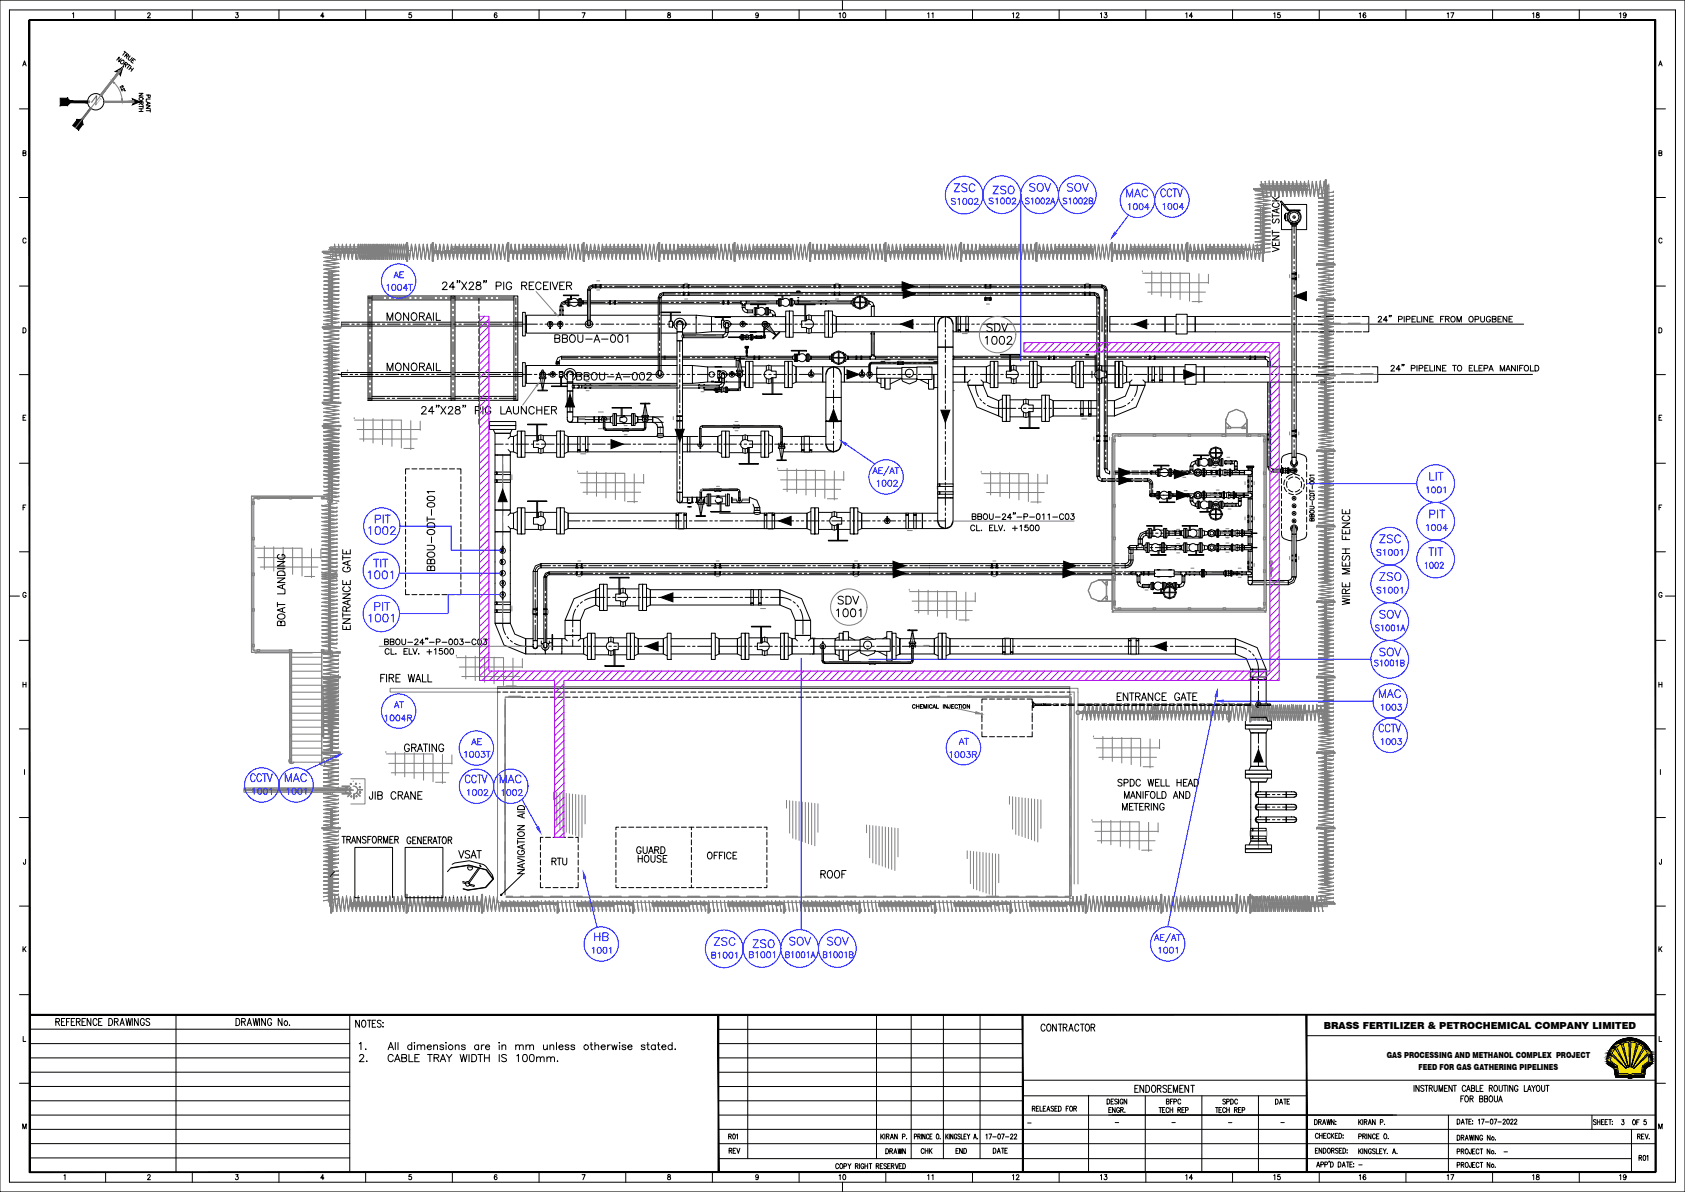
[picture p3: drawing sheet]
<svg xmlns="http://www.w3.org/2000/svg" width="1189mm" height="841mm" viewBox="0 0 1189 841" stroke-linecap="round" stroke-linejoin="round" font-family="sans-serif">
<defs><g id="words">
<g font-size="11" fill="#00f">
<text x="615" y="337">AE/AT</text>
<text x="814" y="666">AE/AT</text>
</g>
<text font-size="10.6" x="311" y="206">24&quot;X28&quot; PIG RECEIVER</text>
<text font-size="10.6" fill="#bf00ff" x="296" y="294">24&quot;X28&quot; PIG LAUNCHER</text>
<g font-size="9.7" fill="#00f">
<text x="672" y="137">ZSC</text>
<text x="726" y="136">SOV</text>
<text x="752" y="136">SOV</text>
<text x="818" y="140">CCTV</text>
<text x="1008" y="340">LIT</text>
<text x="259" y="379">1002</text>
<text x="973" y="384">ZSC</text>
<text x="1007" y="393">TIT</text>
<text x="263" y="401">TIT</text>
<text x="259" y="410">1001</text>
<text x="973" y="411">ZSO</text>
<text x="264" y="432">PIT</text>
<text x="973" y="437">SOV</text>
<text x="972" y="494">MAC</text>
<text x="176" y="553">CCTV</text>
<text x="200" y="553">MAC</text>
<text x="327" y="554">CCTV</text>
<text x="352" y="554">MAC</text>
<text x="419" y="665">HB</text>
<text x="503" y="669">ZSC</text>
<text x="531" y="670">ZSO</text>
<text x="556" y="668">SOV</text>
<text x="583" y="668">SOV</text>
</g>
<g font-size="9.7">
<text x="695" y="235">SDV</text>
<text x="694" y="244">1002</text>
<text x="591" y="428">SDV</text>
<text x="589" y="436">1001</text>
</g>
<g font-size="9.3" fill="#00f">
<text x="700" y="138">ZSO</text>
<text x="794" y="140">MAC</text>
<text x="264" y="370">PIT</text>
<text x="1008" y="367">PIT</text>
<text x="259" y="440">1001</text>
<text x="973" y="464">SOV</text>
<text x="972" y="518">CCTV</text>
</g>
<g font-size="9.3">
<text x="272" y="227">MONORAIL</text>
<text x="391" y="243">BBOU-A-001</text>
<text x="272" y="263">MONORAIL</text>
<text x="406" y="270">BBOU-A-002</text>
<text x="308" y="404" transform="rotate(-90 308 404)">BBOU-ODT-001</text>
<text x="954" y="428" transform="rotate(-90 954 428)">WIRE MESH FENCE</text>
<text x="202" y="443" transform="rotate(-90 202 443)">BOAT LANDING</text>
<text x="248" y="445" transform="rotate(-90 248 445)">ENTRANCE GATE</text>
<text x="268" y="482">FIRE WALL</text>
<text x="787" y="495">ENTRANCE GATE</text>
<text x="284" y="532">GRATING</text>
<text x="260" y="565">JIB CRANE</text>
<text x="323" y="607">VSAT</text>
<text x="578" y="621">ROOF</text>
<text x="165" y="725">DRAWING No.</text>
</g>
<g font-size="8.8">
<text x="904" y="179" transform="rotate(-90 904 179)">VENT STACK</text>
<text x="980" y="263">24&quot; PIPELINE TO ELEPA MANIFOLD</text>
<text x="788" y="556">SPDC WELL HEAD</text>
<text x="791" y="573">METERING</text>
<text x="240" y="596">TRANSFORMER</text>
<text x="286" y="597">GENERATOR</text>
<text x="448" y="604">GUARD</text>
<text x="449" y="610">HOUSE</text>
<text x="38" y="725">REFERENCE DRAWINGS</text>
<text x="250" y="726">NOTES:</text>
<text x="734" y="729">CONTRACTOR</text>
<text x="800" y="772">ENDORSEMENT</text>
</g>
<g font-size="8.4">
<text x="972" y="228">24&quot; PIPELINE FROM OPUGBENE</text>
<text x="685" y="368">BBOU-24&quot;-P-011-C03</text>
<text x="792" y="564">MANIFOLD AND</text>
<text x="388" y="611">RTU</text>
<text x="498" y="607">OFFICE</text>
<text x="371" y="618" transform="rotate(-90 371 618)">NAVIGATION AID</text>
</g>
<text font-size="8.4" fill="#bf00ff" x="271" y="456">BBOU-24&quot;-P-003-C03</text>
<text font-size="8.1" x="63" y="72" transform="rotate(38 63 72)">N</text>
<g font-size="7.9" fill="#00f">
<text x="670" y="145">S1002</text>
<text x="697" y="145">S1002</text>
<text x="722" y="145">S1002A</text>
<text x="749" y="145">S1002B</text>
<text x="795" y="149">1004</text>
<text x="820" y="149">1004</text>
<text x="277" y="197">AE</text>
<text x="272" y="206">1004T</text>
<text x="618" y="344">1002</text>
<text x="1006" y="349">1001</text>
<text x="1006" y="376">1004</text>
<text x="970" y="393">S1001</text>
<text x="1005" y="402">1002</text>
<text x="970" y="420">S1001</text>
<text x="970" y="446">S1001A</text>
<text x="969" y="471">S1001B</text>
<text x="277" y="501">AT</text>
<text x="974" y="502">1003</text>
<text x="271" y="510">1004R</text>
<text x="332" y="527">AE</text>
<text x="676" y="526">AT</text>
<text x="974" y="527">1003</text>
<text x="327" y="536">1003T</text>
<text x="670" y="536">1003R</text>
<text x="177" y="562">1001</text>
<text x="202" y="562">1001</text>
<text x="329" y="563">1002</text>
<text x="353" y="563">1002</text>
<text x="417" y="674">1001</text>
<text x="501" y="677">B1001</text>
<text x="528" y="677">B1001</text>
<text x="554" y="677">B1001A</text>
<text x="580" y="677">B1001B</text>
<text x="817" y="674">1001</text>
</g>
<g font-size="7.9">
<text x="997" y="771">INSTRUMENT CABLE ROUTING LAYOUT</text>
<text x="1030" y="779">FOR BBOUA</text>
</g>
<g font-size="7.5">
<text x="684" y="376">CL. ELV. +1500</text>
<text x="271" y="463">CL. ELV. +1500</text>
</g>
<g font-size="7.1">
<text x="591" y="14">10</text>
<text x="654" y="14">11</text>
<text x="714" y="14">12</text>
<text x="775" y="14">13</text>
<text x="836" y="14">14</text>
<text x="898" y="14">15</text>
<text x="958" y="14">16</text>
<text x="1020" y="14">17</text>
<text x="1081" y="14">18</text>
<text x="1142" y="14">19</text>
<text x="727" y="785">RELEASED FOR</text>
<text x="780" y="780">DESIGN</text>
<text x="822" y="780">BFPC</text>
<text x="862" y="780">SPDC</text>
<text x="899" y="780">DATE</text>
<text x="817" y="786">TECH REP</text>
<text x="857" y="786">TECH REP</text>
<text x="927" y="795">DRAWN:</text>
<text x="958" y="795">KIRAN P.</text>
<text x="1027" y="794">DATE:</text>
<text x="1042" y="794">17-07-2022</text>
<text x="1123" y="795">SHEET:</text>
<text x="1143" y="795">3 OF 5</text>
<text x="513" y="805">R01</text>
<text x="621" y="805">KIRAN P.</text>
<text x="695" y="805">17-07-22</text>
<text x="927" y="804">CHECKED:</text>
<text x="958" y="805">PRINCE O.</text>
<text x="1027" y="806">DRAWING No.</text>
<text x="1155" y="805">REV.</text>
<text x="514" y="815">REV</text>
<text x="624" y="815">DRAWN</text>
<text x="649" y="815">CHK</text>
<text x="673" y="815">END</text>
<text x="700" y="815">DATE</text>
<text x="927" y="815">ENDORSED:</text>
<text x="1027" y="815">PROJECT No.</text>
<text x="1156" y="820">R01</text>
<text x="589" y="826">COPY RIGHT RESERVED</text>
<text x="1027" y="825">PROJECT No.</text>
<text x="591" y="834">10</text>
<text x="654" y="834">11</text>
<text x="714" y="834">12</text>
<text x="775" y="834">13</text>
<text x="836" y="834">14</text>
<text x="898" y="834">15</text>
<text x="958" y="834">16</text>
<text x="1020" y="834">17</text>
<text x="1081" y="834">18</text>
<text x="1142" y="834">19</text>
</g>
<text font-size="6.9" x="934" y="726">BRASS FERTILIZER &amp; PETROCHEMICAL COMPANY LIMITED</text>
<g font-size="6.6">
<text x="929" y="369" transform="rotate(-90 929 369)">BBOU-CDT-001</text>
<text x="781" y="786">ENGR.</text>
</g>
<g font-size="6.2">
<text x="102" y="80" transform="rotate(-90 102 80)">NORTH</text>
<text x="107" y="80" transform="rotate(-90 107 80)">PLANT</text>
</g>
<g font-size="5.9">
<text x="978" y="746">GAS PROCESSING AND METHANOL COMPLEX PROJECT</text>
<text x="1001" y="755">FEED FOR GAS GATHERING PIPELINES</text>
</g>
<text font-size="5.7" x="643" y="501">CHEMICAL INJECTION</text>
<g font-size="2.6">
<text x="724" y="793">-</text>
<text x="786" y="793">-</text>
<text x="826" y="793">-</text>
<text x="866" y="793">-</text>
<text x="903" y="793">-</text>
<text x="1060" y="814">-</text>
<text x="958" y="823">-</text>
</g>
</g></defs>
<!-- layer: Hatch -->
<g fill="#808080" stroke="#808080" stroke-width=".71">
<path d="M83 51l-12 17 13-16zM83 51l-12 17-1-1z"/>
<path d="M84 50l-12 18 13-18zM84 50l-12 18-1-1z"/>
<path d="M64 76l-6 9 6-8zM64 76l-6 9h-1z"/>
<path d="M74 72h21v-1zM74 71h21l-21 1z"/>
<path d="M53 72h10v-1zM53 71h10l-10 1z"/>
</g>
<!-- layer: 0 -->
<g fill="none" stroke="#000" stroke-width=".71">
<path d="M88 36l1 1M88 37l-1 2M89 39l1 1 1-1-1-1-2 2M90 39l-1 2M92 39l-2 2 1 1h1l1-1M86 41l-2 3v-4l-2 2M88 45l1 1 1-1-1-1-2 2M89 46l-1 1M91 45l1 2M91 46l-1 2M92 48l1 1M93 47l-2 2"/>
<path d="M93 42l1 1M94 48l-2 2M96 42l-2-1-2 3 2 1M64 76l-11 14M85 61a.8 .8 0 0 0 0 1 .8 .8 0 0 0 1 0 .8 .8 0 0 0 0-1l1-1v1M87 62l1 1h-2v1M338 211v3M338 216v3M414 213h-16l-1 1-1 2M418 202l-1 1-1 2M772 207l2 1 1 2M777 202l2 1 1 2"/>
<path d="M338 221v4M338 227v3M338 232v3M338 237v4M966 229h109M338 243v3M338 248v3M338 253v4M338 258v4M338 264v3M338 269v4M338 274v4"/>
<path d="M338 280v3M972 264h109M338 296v3M455 302l-1 1M912 320l-6 1-1 1-1 5M915 320l5 1 1 1 1 4M286 336v4M289 331h-3v4M291 331h3M296 331h3M301 331h4M307 331h3"/>
<path d="M312 331h3M317 331h4M322 331h3v4M325 336v4M904 328v3M904 333v3M904 338v3M907 339l-1 3M908 340v2v2M912 335l-3 1-1 1M912 337l-3 1M913 335l4 1"/>
<path d="M914 337l3 1M918 340v2v2M918 337l2 3M922 328v3M286 342v3M286 347v3M286 352v4M286 357v4M325 342v3M325 347v3M325 352v4M325 357v4"/>
<path d="M904 343v3M904 348v4M904 353v4M904 359v3M906 344l2 3M909 345l3 2M909 348l4 1M917 345l-3 2M919 346l-2 2-3 1M920 342l-1 3M286 363v3M286 368v4"/>
<path d="M286 373v4M286 379v3M325 363v3M325 368v4M325 373v4M325 379v3M837 380h9M904 375l1 4 1 1 6 2M904 364v4M904 369v4M922 375l-1 4-1 1-5 2M922 370v4"/>
<path d="M286 384v4M286 389v4M286 395v3M286 400v4M325 384v4M325 389v4M325 395v3M325 400v4M286 405v4M286 411v3M286 416v4h3M291 420h3"/>
<path d="M296 420h3M301 420h4M307 420h3M312 420h3M317 420h4M325 416v4h-3M325 405v4M325 411v3M913 407a4 4 0 0 1-4 4M580 466l2 2M351 486h404M351 488h2"/>
<path d="M355 488h3M360 488h4M365 488h4M368 492h3M371 488h3M372 492h4M376 488h4M378 492h3M381 488h4M383 492h3M387 488h3M388 492h4"/>
<path d="M392 488h3M394 492h3M397 488h4M399 492h3M403 488h3M404 492h4M408 488h3M409 492h4M413 488h4M415 492h3M418 488h4M420 492h4"/>
<path d="M424 488h3M425 492h4M429 488h4M431 492h3M434 488h4M436 492h4M440 488h3M441 492h4M445 488h4M447 492h3M450 488h4M452 492h3"/>
<path d="M456 488h3M457 492h4M461 488h3M463 492h3M466 488h4M468 492h3M472 488h3M473 492h4M477 488h3M478 492h4M482 488h4M484 492h3"/>
<path d="M487 488h4M489 492h4M493 488h3M494 492h4M498 488h4M500 492h3M503 488h4M505 492h4M509 488h3M510 492h4M514 488h4M516 492h3"/>
<path d="M519 488h4M521 492h3M525 488h3M526 492h4M530 488h3M532 492h3M535 488h4M537 492h3M541 488h3M542 492h4M546 488h3M547 492h4"/>
<path d="M551 488h4M553 492h3M556 488h4M558 492h4M562 488h3M563 492h4M567 488h4M569 492h3M572 488h4M574 492h4M578 488h3M579 492h4"/>
<path d="M583 488h4M585 492h3M588 488h4M590 492h3M594 488h3M595 492h4M599 488h3M601 492h3M604 488h4M606 492h3M610 488h3M611 492h4"/>
<path d="M615 488h3M616 492h4M620 488h4M622 492h3M625 488h4M627 492h4M631 488h3M632 492h4M636 488h4M638 492h3M641 488h4M643 492h4"/>
<path d="M647 488h3M648 492h4M652 488h4M654 492h2M657 488h4M663 488h3M668 488h3M673 488h4M679 488h3M684 488h3M689 488h4M693 498v3"/>
<path d="M694 488h4M696 493h-3v3M698 493h4M700 488h3M703 493h4M705 488h4M709 493h3M710 488h4M714 493h4M716 488h3M719 493h4M721 488h4"/>
<path d="M725 493h3v3M726 488h4M728 498v3M732 488h3M737 488h3M738 498h4M738 497h4M742 488h4M743 498h4M743 497h4M748 488h3M749 498h3"/>
<path d="M749 497h3M753 488h2M754 498h4M754 497h4M761 498h4M761 497h4M767 498h3M767 497h3M772 498h4M772 497h4M777 498h4M777 497h4"/>
<path d="M783 498h3M783 497h3M846 498h4M846 497h4M852 498h3M852 497h3M857 498h3M857 497h3M862 498h4M862 497h4M868 498h3M868 497h3"/>
<path d="M873 498h3M873 497h3M878 498h4M878 497h4M693 516v4h3M693 503v6M693 511v4M698 520h4M703 520h4M709 520h3M714 520h4M719 520h4"/>
<path d="M728 503v6M728 511v4M728 516v4h-3M381 596v4M383 591h-2v3M385 591h3M390 591h4M396 591h3M401 591h3M406 591h2v3M408 596v4M435 587v4"/>
<path d="M435 593v3M435 598v3M437 584h-2v1M438 584h4M444 584h3M449 584h3M454 584h4M460 584h3M465 584h3M470 584h4M475 584h4M481 584h3"/>
<path d="M486 584h4M488 584v1M488 587v4M488 593v3M488 598v3M491 584h4M497 584h3M502 584h4M507 584h4M513 584h3M518 584h3M523 584h4"/>
<path d="M529 584h3M534 584h3M539 584h2v1M541 587v4M541 593v3M541 598v3M369 617l-15 14M381 601v4M381 607v3M381 612v4M381 617v4M408 601v4"/>
<path d="M408 607v3M408 612v4M408 617v4M435 603v4M435 608v4M435 614v3M435 619v4M488 603v4M488 608v4M488 614v3M488 619v4M541 603v4"/>
<path d="M541 608v4M541 614v3M541 619v4M381 623v3h2M385 626h3M390 626h4M396 626h3M401 626h3M408 623v3h-2M435 624v2h2M438 626h4M444 626h3"/>
<path d="M449 626h3M454 626h4M460 626h3M465 626h3M470 626h4M475 626h4M481 626h3M486 626h4M488 624v2M491 626h4M497 626h3M502 626h4"/>
<path d="M507 626h4M513 626h3M518 626h3M523 626h4M529 626h3M534 626h3M541 624v2h-2M253 736h2v5M275 739h2M279 736v5M281 736v5M291 738a1.6 1.6 0 0 0-3 0 1.6 1.6 0 0 0 0 2 1.6 1.6 0 0 0 3 0"/>
<path d="M291 736v5M292 736h1zM292 737v4M294 738l2-1h1v4M294 737v4M297 738l1-1h1l1 4M301 739h3a1.6 1.6 0 0 0-1-2 1.6 1.6 0 0 0-2 2 1.6 1.6 0 0 0 2 2l1-1M306 738l1-1h1l1 4M306 737v4M313 738l-1-1h-1v1l2 1v1l-1 1-2-1M314 736h1zM315 737v4"/>
<path d="M321 738l1-1h2v4M321 737v4M328 738l-1-1h-1v1l2 1v1l-1 1-1-1M338 738a1.6 1.6 0 0 0-3 0 1.6 1.6 0 0 0 0 2 1.6 1.6 0 0 0 3 0M338 737v4M340 737v4M342 737h-2v2M343 739h2a1.6 1.6 0 0 0-1-2 1.6 1.6 0 0 0-2 2 1.6 1.6 0 0 0 2 2l1-1M352 736h.1M352 737v4M354 738l1-1h2v4M354 737v4"/>
<path d="M364 738l1-1h1v4M364 737v4M366 738l2-1h1v4M371 738l1-1h2v4M371 737v4M374 738l1-1h1v4M383 737l1 3 1 1 1-1M386 737v4M388 738l1-1h1l1 4M388 737v4M393 736v5M394 739h3a1.6 1.6 0 0 0-2-2 1.6 1.6 0 0 0-1 2 1.6 1.6 0 0 0 2 2l1-1"/>
<path d="M401 738l-1-1h-1v1l2 1v1l-1 1-1-1M405 738v-1h-2v1l2 1v1v1l-2-1M416 737h2M417 736v4l1 1M420 738l1-1h1v4M420 736v5M424 739h3a1.6 1.6 0 0 0-2-2 1.6 1.6 0 0 0-1 2 1.6 1.6 0 0 0 1 2l2-1M429 737v4M431 737h-2v2M432 737l1 4 1-4 1 4v-4M437 736h.1M437 737v4"/>
<path d="M442 738l-1-1h-2v1l2 1 1 1-1 1-2-1M443 739h3a1.6 1.6 0 0 0-2-2 1.6 1.6 0 0 0-1 2 1.6 1.6 0 0 0 1 2l2-1M455 738l-1-1h-1v1l2 1v1l-1 1-2-1M456 737h2M457 736v4l1 1M462 738a1.6 1.6 0 0 0-2 0 1.6 1.6 0 0 0 0 2 1.6 1.6 0 0 0 2 0M462 737v4M464 737h2M465 736v4l1 1M467 739h3a1.6 1.6 0 0 0-2-2 1.6 1.6 0 0 0-1 2 1.6 1.6 0 0 0 1 2l2-1M474 738a1.6 1.6 0 0 0-2 0 1.6 1.6 0 0 0 0 2 1.6 1.6 0 0 0 2 0M474 736v5"/>
<path d="M254 745l1-1h1l1 1-1 2-3 2h4M258 740h.1M259 749h.1M274 741l2-5 2 5M277 745a1.9 1.9 0 0 0-2-1 1.9 1.9 0 0 0-1 2v1a1.8 1.8 0 0 0 1 2 1.8 1.8 0 0 0 2-1M278 749l2-5 2 5M279 747h3M283 746h3l1-2h-4v5h4v-2l-1-1M289 744v5h2M293 746h2M296 744h-3v5h3M302 744h3"/>
<path d="M303 744v5M306 746h3l1-1-2-1h-2v5M308 746l2 3M311 749l2-5 1 5M311 747h3M315 744l2 2v3M319 744l-2 2M325 744l1 5 1-5 1 5 1-5M331 744v5M333 744h2a2.7 2.7 0 0 1 1 3 2.7 2.7 0 0 1-1 2h-2zM337 744h4M339 744v5"/>
<path d="M342 746h3M342 744v5M345 744v5M352 744v5M357 745l-1-1-2 1v1l3 2-1 1-2-1M365 745l1-1v5M369 744h1a2.6 2.6 0 0 1 2 3 2.6 2.6 0 0 1-2 2 3 3 0 0 1-1-5zM374 744h1a2.6 2.6 0 0 1 2 3 2.6 2.6 0 0 1-2 2 3 3 0 0 1-1-5zM379 747l1-1h1v3M379 746v3M381 747l1-1h2v3M386 747l1-1h1l1 3"/>
<path d="M386 746v3M389 747l1-1h1v3M393 749h1zM476 740h1z"/>
<circle cx="86" cy="44" r="1.3"/>
<circle cx="68" cy="72" r="6"/>
<circle cx="88" cy="64" r=".2"/>
<circle cx="913" cy="357" r="1.4"/>
<circle cx="913" cy="352" r=".4"/>
<circle cx="913" cy="357" r=".4"/>
<circle cx="913" cy="352" r="1.3"/>
<circle cx="913" cy="362" r="1.4"/>
<circle cx="913" cy="368" r=".4"/>
<circle cx="913" cy="368" r="1.3"/>
<circle cx="913" cy="362" r=".5"/>
<circle cx="318" cy="739" r="1.7"/>
<circle cx="414" cy="739" r="1.7"/>
</g>
<g fill="#000" stroke="#000" stroke-width=".71">
<path d="M81 50l6-3-3 4zM87 47l-3 4 1 2z"/>
<path d="M49 71l13 2h-13zM49 71l13 2v-2z"/>
<path d="M48 69l2 3-2 2zM48 69l-5 6 5-1zM42 69h6l-5 6z"/>
<path d="M93 70l6 2h-4zM95 72l-2 2 6-2z"/>
<path d="M54 84h4v4zM54 84l1 8 3-4zM54 84l1 8-4-3z"/>
</g>
<g fill="none" stroke="#808080" stroke-width=".71">
<path d="M81 59l4 5 1 6M87 47l-34 43M378 206l14 15M379 272l-10 14M672 368h86M676 500l12 3"/>
<circle cx="704" cy="236" r="13"/>
<circle cx="599" cy="428" r="13"/>
</g>
<g fill="#808080" stroke="#808080" stroke-width=".71">
<path d="M86 70v2z"/>
<path d="M79 57l2 1-1 1z"/>
<path d="M689 502l4 2h-5z"/>
<path d="M378 272l2-2-1 2z"/>
<path d="M391 221h1l1 1z"/>
</g>
<!-- layer: 2_BBOU_FENCE -->
<g fill="none" stroke="#808080" stroke-width=".71">
<path d="M884 133l1 1h6M885 134h6M886 135h5M886 135h.1M886 134h.1M886 137l5 1M888 134h.1M889 134h.1M890 134h.1M890 128l1 6zM890 132h2M890 133h-6v1h7"/>
<path d="M891 133h.1M891 134h.1M891 134v3M891 133h5M891 135l5 1M891 137v2M891 134h5M891 139h.1M891 138h.1M891 138h3M891 134h2M892 134h.1"/>
<path d="M892 138v1M892 139h.1M892 140h.1M893 128l1 11M893 128h.1M893 128l1 8M893 134h.1M893 133l-7 2M894 134h.1M895 134h.1M895 128l2 11zM895 128h.1"/>
<path d="M896 134h.1M896 133h-3M896 133l-3 1M896 133h2l-1 1h1v-1M896 133h.1M896 136l-10 1M896 136l-10 1 5 1M896 134h1zM897 134h.1M897 134v5M897 134l-11 1M898 133h24"/>
<path d="M898 133h11M898 134h.1M898 133h.1M898 128l2 11zM898 128h.1M898 128v5M899 133h.1M899 134h.1M900 133h.1M900 134h.1M901 133h.1M901 134h.1"/>
<path d="M901 128l1 11zM901 128h.1M901 128l-1 10M901 128l-1 11M904 128l1 11zM904 128h.1M904 128l-2 11M905 133h.1M905 134h.1M905 134h16M906 134h1M906 133h.1"/>
<path d="M906 134h.1M906 128l2 11zM906 128h.1M906 128l-1 11M906 128h1M907 133h.1M907 134h.1M908 133h.1M908 134h.1M908 139h.1M909 133h.1M909 134h.1"/>
<path d="M909 133h13M909 128l2 11zM909 128h.1M909 128l-1 11M910 133h.1M910 134h.1M910 134h1M911 139h.1M911 134h6M912 128l1 11zM912 128h.1M912 128l-1 11"/>
<path d="M913 133h.1M913 134h.1M913 139h.1M914 133h.1M914 134h.1M915 133h.1M915 134h.1M915 128l1 11zM915 128h.1M915 128l-2 10M915 128l-2 11M916 133h.1"/>
<path d="M916 134h.1M916 139h.1M917 133h.1M917 134h.1M918 128l1 11zM918 128h.1M918 128l-2 11M918 133h.1M918 134h.1M919 139h.1M920 134h1M920 133h.1"/>
<path d="M920 134h.1M920 128l-1 10M920 128l2 11zM920 128h.1M920 128l-1 11M922 139h.1M923 128l2 11zM923 128h.1M923 128l-1 11M925 139h.1M925 134h-33M926 128l1 11z"/>
<path d="M926 128h.1M926 128l-1 10M926 128l-1 11M927 134h.1M927 139h.1M927 134h1M928 134h.1M929 128l1 11M929 128l-2 11M929 134h.1M929 134h1M930 139h.1"/>
<path d="M930 134h1M930 140l11-2zM930 140h.1M930 137h.1M930 134h.1M930 140l11 1M930 137v1M930 137v2M931 134l-1 3M931 128l2 11M931 128h1M931 128v6"/>
<path d="M932 128l-1 6M932 128h.1M933 139h.1M933 137v1M933 137v2M934 128l1 8M934 128l-1 6M934 128l-1 9M935 134v24M935 139h.1M935 138h.1M935 137h.1"/>
<path d="M935 136h.1M935 135h.1M935 139v1h1v18M935 133v1M935 127h1v13l-1-1M935 134v5M935 127v6M935 127v13M935 132h.1M935 131h.1M935 130h.1M935 129h.1"/>
<path d="M935 128h.1M935 127h.1M935 136l1 3M935 140v18M936 133h.1M936 127h-1v6M936 132v2M941 135l-11 2M941 135v1M941 135h.1M941 136h.1M941 138h.1"/>
<path d="M941 136l-11 1M886 159l10-1zM886 157l10-2zM886 154l10-1zM886 151l10-1zM886 146l10-2zM886 143l10-2zM886 140l10-1zM886 157h.1M886 154h.1M886 151h.1M886 148h.1"/>
<path d="M886 146h.1M886 143h.1M886 160h.1M886 148l10-1zM886 159v1M886 140l10 1M886 160l10 1M886 157l10 1M886 154l10 1M886 151l10 2M886 148l10 2M886 146l10 1"/>
<path d="M886 143l10 1M891 147v31M891 147h.1M891 148h.1M891 149h.1M891 150h.1M891 151h.1M891 152h.1M891 153h.1M891 156h.1M891 157h.1M891 158h.1"/>
<path d="M891 159h.1M891 160h.1M891 147v24M891 147v24v2M892 148v1M892 152v7M892 141h.1M892 142h.1M892 144v34M892 148h.1M892 149h.1M892 150h.1"/>
<path d="M892 151h.1M892 152h.1M892 153h.1M892 156h.1M892 157h.1M892 158h.1M892 159h.1M892 160h.1M930 142l11-1zM930 145l11-1zM930 148l11-1zM930 151l11-2z"/>
<path d="M930 154l11-2zM930 156l11-1zM930 159l11-1zM930 145h.1M930 148h.1M930 151h.1M930 154h.1M930 156h.1M930 159h.1M930 142v1M930 143l11 1M930 145l11 2"/>
<path d="M930 148l11 1M930 151l11 1M930 154l11 1M930 156l11 2M930 159l10 2M930 159l10 1M930 159h2M931 148l10 1M931 151l10 1M932 159l9 2M935 159a.7 .7 0 0 1 0-1 .7 .7 0 0 1 1 1 .7 .7 0 0 1-1 0v14M935 158h.1"/>
<path d="M935 157h.1M935 156h.1M935 155h.1M935 154h.1M935 153h.1M935 152h.1M935 151h.1M935 150h.1M935 147h.1M935 146h.1M935 145h.1M935 144h.1"/>
<path d="M935 143h.1M935 142h.1M935 147v11M935 159v14M935 140h.1M935 159h.1M936 159v14M941 141h.1M941 144h.1M941 147h.1M941 149h.1M941 152h.1"/>
<path d="M941 155h.1M941 158h.1M227 177l1 1h6M228 178h6M228 178h.1M228 179l9 1M228 179h.1M229 178h.1M229 179l8 1M230 178h.1M231 178h.1M232 178h.1"/>
<path d="M233 178h.1M233 177h2M234 177h.1M234 178h.1M234 178h6M235 178h.1M236 178h.1M236 172l2 11M236 172h.1M237 178h.1M237 177h-10v1h1M237 177h2"/>
<path d="M237 180h2M238 178h.1M239 178h.1M239 172l1 11zM239 172h.1M239 177l-11 2M239 178l-11 1M240 177v1M240 178h-6M240 177l1 1h-1M241 178h10M241 177h11"/>
<path d="M241 178h.1M242 172l1 11zM242 172h.1M242 172l-2 11M242 178h.1M243 178h.1M244 178h.1M244 172l2 11zM244 172h.1M244 172l-1 11M245 178h.1M246 178h.1"/>
<path d="M247 172l2 11zM247 172h.1M247 172l-1 11M247 173l-1 10M248 178h4M249 178h.1M250 178h.1M250 172l1 11zM250 172h.1M250 172l-1 11M251 178h.1M252 177l-1 1h1h-18"/>
<path d="M252 178h1h-1M252 177a.7 .7 0 0 1 1 1 .7 .7 0 0 1-1 1M253 177h21M253 178h21M253 172l1 11zM253 172h.1M253 172l-1 5M253 173l-1 4M253 177l-1 6M254 172l2 11zM254 172h.1M254 172l-2 11"/>
<path d="M255 177l-1 6M255 172l2 11zM255 172h.1M255 172v5M255 173v4M256 172h.1M256 178v5M257 172l1 11zM257 172l-1 6M257 172h.1M258 178l-1 5M258 172l2 11z"/>
<path d="M258 172v5M258 172h.1M258 173l-1 10M259 178l-1 5M260 172l1 11zM260 172h.1M260 172l-1 6M260 173l-2 10M260 178v5M261 172l1 11zM261 172l-1 11M262 178l-1 5"/>
<path d="M262 172l-1 11M263 172l1 11zM263 172h.1M263 178l-1 5M264 172l1 11zM264 172h.1M264 172l-1 5M264 173l-2 10M265 178l-1 5M265 172l2 11zM265 172v6M265 173l-1 10"/>
<path d="M265 172h.1M267 172l1 11zM267 172l-1 5M267 172h.1M267 173l-2 10M267 178v5M268 172l2 11zM268 172l-1 6M268 173l-1 10M269 172l2 11zM269 172h.1M269 172v5"/>
<path d="M269 173l-1 10M271 172l1 11M271 172h.1M271 172l-1 11M271 177v6M272 178l-1 5M272 172l2 11zM272 172h.1M272 172v5M272 173v4M273 178l-1 5M274 172l1 11z"/>
<path d="M274 172h.1M274 172l-1 6M274 178h-22M275 172l1 11zM275 172l-1 5M275 172h.1M275 173l-1 10M276 178l-1 5M276 172l2 11zM276 172h.1M276 172v6M276 173v5"/>
<path d="M277 177l-1 6M278 172l1 11zM278 172h.1M278 172l-1 5M278 178v5M279 172l2 11zM279 172h.1M279 172l-1 6M279 173v5M280 177l-1 6M280 178l-1 5M281 172l1 11z"/>
<path d="M281 172h.1M281 172l-1 5M281 173l-1 4M281 178v5M282 172l1 11zM282 172h.1M282 172l-1 6M283 178l-1 5M283 172l2 11zM283 172v5M283 172h.1M283 173l-1 10"/>
<path d="M285 172l1 11zM285 172h.1M285 172l-1 6M285 173l-2 10M285 178v5M286 172l1 11zM286 172l-1 5M286 173l-1 10M287 178v6v-5M287 178h.1M287 172v-1h1v2M287 172v6"/>
<path d="M287 179h.1M287 178v1M287 175h.1M287 174h.1M287 173h.1M287 172h.1M287 171v6M287 180v4M288 172l1 11zM288 177h.1M288 173v11h-1M288 171h-1v7"/>
<path d="M290 172l2 11zM290 172l-1 11M290 173l-1 10M290 172h.1M293 172l2 11zM293 172h.1M293 172l-1 11M293 173l-1 10M296 172l1 11zM296 172l-1 11M299 172l1 11zM299 172h.1"/>
<path d="M299 172l-2 11M301 172l2 11zM301 172h.1M301 172l-1 11M304 172l2 11zM304 172h.1M304 172l-1 11M304 173l-1 10M305 178v6v-5M305 178v-7h1v13h-1h1M305 179h.1M305 178h.1"/>
<path d="M305 178v1M305 175h.1M305 174h.1M305 173h.1M305 172h.1M305 171v6M305 180v4M306 177h.1M306 171h-1v7M306 177h39M306 178h39M306 178h20"/>
<path d="M306 178h.1M307 178h.1M307 172l2 11zM307 172l-1 10M307 172h.1M308 178h.1M309 178h.1M310 178h.1M310 172l2 11zM310 172h.1M310 172l-1 11M311 178h.1"/>
<path d="M313 172l1 11zM313 172h.1M313 172l-1 11M314 178h.1M315 178h.1M316 178h.1M316 172l1 11zM316 172l-2 11M316 172h.1M317 178h.1M318 178h.1M319 172l1 11z"/>
<path d="M319 172h.1M319 172l-2 11M319 173l-2 10M319 178h.1M321 172l2 11zM321 172h.1M321 172l-1 11M322 178h.1M323 178h.1M324 178h.1M324 172l2 11zM324 172l-1 11"/>
<path d="M324 172h.1M325 178h.1M326 178h.1M326 178h19M327 178h.1M327 172l1 11zM327 172l-1 11M330 172l1 11zM330 172l-2 11M331 178h.1M332 178h.1M332 172l2 11z"/>
<path d="M332 172l-1 11M332 172h.1M332 172h1M332 173l-1 10M333 178h.1M334 178h.1M335 172l2 11zM335 172h.1M335 172l-1 11M335 178h.1M336 178h.1M337 178h.1"/>
<path d="M338 172l-1 11M338 172l1 11zM338 172h.1M338 173l-1 10M339 178h.1M340 178h.1M341 178h.1M341 172l1 11zM341 172h.1M341 172l-2 11M342 178h.1M343 178h.1"/>
<path d="M344 172l1 11zM344 172h.1M344 172l-2 11M344 173l-2 10M344 178h.1M345 178h.1M345 178h-39M346 172l2 11M346 172h.1M346 172l-1 11M349 172l2 11zM349 172l-1 11"/>
<path d="M349 172h.1M352 172l1 11zM352 172l-1 11M355 172l1 11zM355 173l-2 10M355 172l-2 11M357 172l-1 11M357 172h.1M357 172l2 11M357 173l-1 10M358 172h.1M358 178v-7h1v13h-1h1"/>
<path d="M358 178v6v-5M358 179h.1M358 178h.1M358 178v1M358 175h.1M358 174h.1M358 173h.1M358 171v6M358 180v4M359 177h.1M359 171h-1v7M359 177h39"/>
<path d="M359 178h39M359 178h.1M359 178h11M360 178h.1M361 178h.1M361 172l1 11zM361 172h.1M361 172l-2 10M362 178h.1M363 172l2 11zM363 172h.1M363 172l-1 11"/>
<path d="M366 178h.1M366 172l2 11zM366 172h.1M366 172l-1 11M367 178h.1M368 178h.1M368 178h1M368 177v6M369 178h.1M369 172l1 11zM369 172h.1M369 172l-1 6"/>
<path d="M370 178h.1M371 178h27M371 178h.1M372 172l1 11zM372 172h.1M372 172l-2 11M372 173l-2 10M374 178h.1M375 172l1 11zM375 172h.1M375 172l-2 11M375 178h.1"/>
<path d="M376 178h.1M377 178h.1M377 172l2 11zM377 172h.1M377 172l-1 11M378 178h.1M380 172l2 11zM380 172h.1M380 172l-1 11M380 173l-1 10M381 178h.1M382 178h.1"/>
<path d="M383 178h.1M383 172l1 11zM383 172l-1 11M383 172h.1M383 173l-1 10M384 178h.1M385 178h.1M386 178h.1M386 172l1 11zM386 173l-2 10M386 172l-2 11M388 172l2 11z"/>
<path d="M388 172h.1M388 172l-1 11M389 172h.1M390 178h.1M391 178h.1M391 172l2 11zM391 172l-1 11M391 172h.1M392 178h.1M393 178h.1M394 178h.1M394 172l1 11z"/>
<path d="M394 172h.1M394 172l-1 11M395 178h.1M397 172l1 11zM397 172h.1M397 172l-2 11M397 173l-2 10M398 178h-39M400 172l1 11zM400 172l-2 11M400 172h.1M400 173l-2 10"/>
<path d="M402 172l2 11zM402 172h.1M402 172l-1 11M405 172l2 11zM405 172h.1M405 172l-1 11M408 172l1 11zM408 172l-1 11M408 172h.1M408 173l-1 10M411 172l1 11M411 172l-2 11"/>
<path d="M411 173l-2 10M411 178v6l1-5M411 178h1M411 172v-1h1v13M412 172l-1 6M412 179h.1M412 178h.1M412 178v1M412 175h.1M412 174h.1M412 173h.1M412 172h.1"/>
<path d="M412 171v6M412 180v4M412 177h.1M412 171l-1 7M412 177h40M412 178h40M413 178h35M413 178h.1M414 178h.1M414 172l1 11zM414 172h.1M414 172l-2 10"/>
<path d="M416 178h.1M417 178h.1M417 172l1 11M417 172l-2 11M418 178h.1M419 178h.1M419 172l2 11zM419 172h.1M419 172l-1 11M420 172h.1M420 178h.1M421 178h.1"/>
<path d="M422 172l2 11zM422 172h.1M422 172l-1 11M425 178h.1M425 172l1 11zM425 172h.1M425 172l-1 11M425 173l-1 10M426 178h.1M427 178h.1M428 178h.1M428 172l1 11z"/>
<path d="M428 172h.1M428 172l-2 11M428 173l-2 10M429 178h.1M430 178h.1M431 172l1 11zM431 172h.1M431 172l-2 11M433 178h.1M433 172l2 11zM433 172h.1M433 172l-1 11"/>
<path d="M434 178h.1M435 178h.1M436 178h.1M436 172l2 11zM436 172h.1M436 172l-1 11M436 173l-1 10M437 178h.1M438 178h.1M439 172l1 11zM439 172h.1M439 172l-1 11"/>
<path d="M439 173l-1 10M441 178h.1M442 178h.1M442 172l1 11zM442 172l-2 11M443 178h.1M444 178h.1M444 172l2 11zM445 172l-2 11M445 172h.1M445 178h.1M446 178h.1"/>
<path d="M447 172l2 11zM447 172h.1M447 172l-1 11M448 178h.1M448 178h4M450 178h.1M450 172l1 11zM450 173l-1 10M450 172l-1 11M451 178h.1M452 178h-40M453 172l1 11z"/>
<path d="M453 172h.1M453 172l-2 11M453 173l-2 10M456 172l1 11zM456 172h.1M456 172l-2 11M456 173l-2 10M458 172l2 11zM458 172l-1 11M458 172h.1M461 172l2 11zM461 172h.1"/>
<path d="M461 172l-1 11M464 172l-1 11M464 172h.1M464 172l1 11M464 173l-1 10M465 178v6v-5M465 178v-7h1v13h-1h1M465 179h.1M465 178h.1M465 178v1M465 175h.1M465 174h.1"/>
<path d="M465 173h.1M465 172h.1M465 171v6M465 180v4M466 177h.1M466 171h-1v7M466 177h39M466 178h39M466 178h24M466 178h.1M467 178h.1M467 172l2 11z"/>
<path d="M467 172h.1M467 172l-1 10M467 173l-1 9M468 178h.1M469 178h.1M470 178h.1M470 172l1 11zM470 172l-1 11M470 172h.1M471 178h.1M472 178h.1M473 178h.1"/>
<path d="M473 172l1 11zM473 172h.1M473 172l-2 11M476 172l1 11zM476 172h.1M476 172l-2 11M477 178h.1M478 178h.1M478 172l2 11zM478 172l-1 11M478 172h.1M478 173l-1 10"/>
<path d="M479 178h.1M480 178h.1M481 172l1 11zM481 172h.1M481 172l-1 11M481 173l-1 10M481 178h.1M482 178h.1M483 178h.1M484 172l-2 11M484 172l1 11zM484 172h.1"/>
<path d="M484 173l-2 10M485 178h.1M486 178h.1M487 172l1 11zM487 172h.1M487 172l-2 11M487 178h.1M488 178h.1M489 172l2 11zM489 172h.1M489 172l-1 11M490 178h.1"/>
<path d="M490 178h2M492 178h.1M492 172l2 11zM492 172h.1M492 172l-1 11M492 173l-1 10M492 178h13M493 178h.1M494 178h.1M495 178h.1M495 172l1 11zM495 172h.1"/>
<path d="M495 172l-1 11M496 178h.1M497 178h.1M498 172l1 11zM498 172h.1M498 172l-2 11M500 178h.1M500 172l2 11zM501 172l-2 11M501 178h.1M502 178h.1M503 178h.1"/>
<path d="M503 172l2 11zM503 172l-1 11M503 173l-1 10M503 172h.1M504 178h.1M505 178h.1M505 178h-39M506 172l2 11zM506 172h.1M506 172l-1 11M506 173l-1 10M509 172l1 11z"/>
<path d="M509 172l-1 11M512 172l1 11zM512 172h.1M512 172l-2 11M514 172l2 11zM514 172h.1M514 172l-1 11M517 172l2 11zM517 172h.1M517 172l-1 11M517 173l-1 10M518 178v6v-5"/>
<path d="M518 178v-7h1v13h-1h1M518 179h.1M518 178h.1M518 178v1M518 175h.1M518 174h.1M518 173h.1M518 172h.1M518 171v6M518 180v4M519 177h.1M519 171h-1v7"/>
<path d="M519 177h39M519 178h39M519 178h38M519 178h.1M520 178h.1M520 172l2 11zM520 172h.1M520 172l-1 10M521 178h.1M522 178h.1M523 178h.1M523 172l2 11z"/>
<path d="M523 172h.1M523 172l-1 11M524 178h.1M526 172l1 11zM526 172h.1M526 172l-1 11M527 178h.1M528 178h.1M529 178h.1M529 172l1 11zM529 172l-2 11M529 172h.1"/>
<path d="M530 178h.1M531 178h.1M532 172l1 11zM532 172h.1M532 172l-2 11M532 173l-2 10M532 178h.1M534 172l2 11zM534 172h.1M534 172l-1 11M535 178h.1M536 178h.1"/>
<path d="M537 178h.1M537 172l2 11zM537 172l-1 11M537 172h.1M538 178h.1M539 178h.1M540 178h.1M540 172l1 11zM540 172l-1 11M543 172l1 11zM543 172h.1M543 172l-2 11"/>
<path d="M544 178h.1M545 178h.1M545 172l2 11zM545 172l-1 11M545 172h.1M545 173l-1 10M546 178h.1M547 178h.1M548 178h.1M548 172l2 11zM548 172h.1M548 172l-1 11"/>
<path d="M549 178h.1M551 172l1 11zM551 172h.1M551 172l-1 11M552 178h.1M553 178h.1M554 178h.1M554 172l1 11zM554 172l-2 11M554 172h.1M555 178h.1M556 178h.1"/>
<path d="M557 172l1 11zM557 172h.1M557 172l-2 11M557 173l-2 10M557 178h.1M557 178h1M558 178h.1M558 178h-39M559 172l2 11M559 172l-1 11M559 173l-1 10M562 172l2 11z"/>
<path d="M562 172l-1 11M562 172h.1M565 172l1 11zM565 172l-1 11M568 172l1 11zM568 173l-2 10M568 172l-2 11M570 172l2 11zM570 172l-1 11M570 172h.1M570 173l-1 10M571 178v-7h1v13h-1h1"/>
<path d="M571 178v6v-5M571 179h.1M571 178h.1M571 178v1M571 175h.1M571 174h.1M571 173h.1M571 172h.1M571 171v6M571 180v4M572 177h.1M572 171h-1v7"/>
<path d="M572 177h39M572 178h39M572 178h.1M572 178h11M573 178h.1M574 178h.1M574 172l1 11zM574 172h.1M574 172l-2 10M574 173l-2 9M575 178h.1M576 172l2 11z"/>
<path d="M576 172h.1M576 172l-1 11M579 178h.1M579 172l2 11zM579 172h.1M579 172l-1 11M580 178h.1M581 178h.1M582 178h.1M582 172l1 11zM582 172h.1M582 172l-1 11"/>
<path d="M583 178h.1M583 178h28M584 178h.1M585 172l1 11zM585 172h.1M585 172l-2 11M585 173l-2 10M587 178h.1M588 172l1 11zM588 172h.1M588 172l-2 11M588 178h.1"/>
<path d="M589 178h.1M590 178h.1M590 172l2 11zM590 172h.1M590 172l-1 11M591 178h.1M592 178h.1M593 172l2 11zM593 172h.1M593 172l-1 11M594 178h.1M595 178h.1"/>
<path d="M596 178h.1M596 172l1 11zM596 173l-1 10M596 172l-1 11M597 178h.1M598 178h.1M599 178h.1M599 172l1 11zM599 173l-2 10M599 172l-2 11M601 172l2 11zM601 172h.1"/>
<path d="M601 172l-1 11M603 178h.1M604 178h.1M604 172l2 11zM604 172l-1 11M604 172h.1M605 178h.1M606 178h.1M607 178h.1M607 172l1 11zM607 172h.1M607 172l-1 11"/>
<path d="M608 178h.1M610 172l1 11zM610 172h.1M610 172l-2 11M611 178h-39M613 172l1 11zM613 172l-2 11M613 172h.1M613 173l-2 10M615 172l2 11zM615 172h.1M615 172l-1 11"/>
<path d="M618 172l2 11zM618 172h.1M618 172l-1 11M621 172l1 11zM621 172l-1 11M621 172h.1M621 173l-1 10M624 172l1 11M624 172l-2 11M624 173l-2 10M624 178v6l1-5M624 178h1"/>
<path d="M624 172v-1h1v13M625 172l-1 6M625 179h.1M625 178h.1M625 178v1M625 175h.1M625 174h.1M625 173h.1M625 172h.1M625 171v6M625 180v4M625 177h.1"/>
<path d="M625 171l-1 7M625 177h40M625 178h40M625 178h4M626 178h.1M627 178h.1M627 172l1 11zM627 172l-2 10M627 173l-2 9M629 178h.1M630 178h.1M630 172l1 11"/>
<path d="M630 172h.1M630 178h35M630 172l-2 11M630 173l-2 10M631 178h.1M632 178h.1M632 172l2 11zM632 172h.1M632 172l-1 11M633 172h.1M633 178h.1M634 178h.1"/>
<path d="M635 172l2 11zM635 172h.1M635 172l-1 11M638 178h.1M638 172l1 11zM638 172h.1M638 172l-1 11M638 173l-1 10M639 178h.1M640 178h.1M641 178h.1M641 172l1 11z"/>
<path d="M641 172h.1M641 172l-2 11M641 173l-2 10M642 178h.1M643 178h.1M644 172l1 11zM644 172h.1M644 172l-2 11M646 178h.1M646 172l2 11zM646 172h.1M646 172l-1 11"/>
<path d="M647 178h.1M648 178h.1M649 178h.1M649 172l2 11zM649 172h.1M649 172l-1 11M650 178h.1M651 178h.1M652 172l1 11zM652 172h.1M652 172l-1 11M652 173l-1 10"/>
<path d="M654 178h.1M655 178h.1M655 172h.1M655 172l-2 11M655 172l1 11zM655 178h1M657 178h.1M657 172l2 11zM657 172l-1 11M657 172h.1M658 172h.1M658 178h.1"/>
<path d="M659 178h.1M660 172l2 11zM660 172h.1M660 172l-1 11M663 178h.1M663 172l1 11zM663 172h.1M663 172l-1 11M663 173l-1 10M664 178h.1M665 178h-40M666 172l1 11z"/>
<path d="M666 172h.1M666 172l-2 11M666 173l-2 10M669 172l1 11zM669 172h.1M669 172l-2 11M669 173l-2 10M671 172l2 11zM671 172l-1 11M671 172h.1M674 172l2 11zM674 172h.1"/>
<path d="M674 172l-1 11M677 172l-1 11M677 172h.1M677 172l1 11M677 173l-1 10M678 178v6v-5M678 178h.1M678 172v-1v13M678 172v6M678 179h.1M678 178v1M678 175h.1"/>
<path d="M678 174h.1M678 173h.1M678 172h.1M678 171v6M678 180v4M678 177h.1M678 171v7M679 177h39M679 178h39M679 178h26M679 178h.1M680 178h.1"/>
<path d="M680 172l2 11zM680 172h.1M680 172l-2 10M680 173l-2 9M681 178h.1M682 178h.1M683 178h.1M683 172l1 11zM683 172l-1 11M683 172h.1M684 178h.1M685 178h.1"/>
<path d="M686 178h.1M686 172l1 11zM686 172l-2 11M688 172l2 11zM688 172h.1M688 172l-1 11M689 172h.1M690 178h.1M691 178h.1M691 172l2 11zM691 172l-1 11M691 172h.1"/>
<path d="M691 173l-1 10M692 178h.1M693 178h.1M694 178h.1M694 172l1 11zM694 172h.1M694 172l-1 11M694 173l-1 10M695 178h.1M697 172l1 11zM697 172h.1M697 172l-2 11"/>
<path d="M698 178h.1M699 178h.1M700 172l1 11zM700 172l-2 11M700 172h.1M700 178h.1M701 178h.1M702 172l2 11zM702 172h.1M702 172l-1 11M703 178h.1M705 178h.1"/>
<path d="M705 172l2 11M705 178h13M705 172l-1 11M705 172h.1M705 173l-1 10M706 178h.1M707 178h.1M708 178h.1M708 172l1 11zM708 172h.1M708 172l-1 11M709 178h.1"/>
<path d="M710 178h.1M711 172l1 11zM711 172h.1M711 172l-2 11M713 178h.1M714 172l1 11zM714 172l-2 11M714 178h.1M715 178h.1M716 178h.1M716 172l2 11zM716 172h.1"/>
<path d="M716 172l-1 11M716 173l-1 10M717 178h.1M718 178h.1M718 178h-40M719 172l1 11zM719 172h.1M719 172l-1 11M719 173l-1 10M722 172l-2 11M722 172l1 11zM722 172h.1"/>
<path d="M725 172l1 11zM725 172h.1M725 172l-2 11M727 172l2 11zM727 172h.1M727 172l-1 11M730 172l2 11zM730 172h.1M730 172l-1 11M730 173l-1 10M731 178v6v-5M731 178v-7h1v13h-1h1"/>
<path d="M731 179h.1M731 178h.1M731 178v1M731 175h.1M731 174h.1M731 173h.1M731 172h.1M731 171v6M731 180v4M732 177h.1M732 171h-1v7M732 177h39"/>
<path d="M732 178h39M732 178h17M732 178h.1M733 178h.1M733 172l2 11zM733 172h.1M733 172l-1 10M733 173l-1 9M734 178h.1M735 178h.1M736 178h.1M736 172l2 11z"/>
<path d="M736 172h.1M736 172l-1 11M737 178h.1M738 178h.1M739 172l1 11zM739 172h.1M739 172l-1 11M739 173l-1 10M740 178h.1M741 178h.1M742 178h.1M742 172l1 11z"/>
<path d="M742 172l-2 11M742 172h.1M743 178h.1M744 178h.1M744 172l2 11zM745 173l-2 10M745 172l-2 11M745 178h.1M747 172l2 11zM747 172h.1M747 172l-1 11M748 178h.1"/>
<path d="M749 178h.1M749 178h20M750 178h.1M750 172l2 11zM750 172l-1 11M750 172h.1M751 178h.1M752 178h.1M753 178h.1M753 172l1 11zM753 172l-1 11M756 172l1 11z"/>
<path d="M756 172h.1M756 172l-2 11M757 178h.1M758 178h.1M758 172l2 11zM758 172l-1 11M758 172h.1M758 173l-1 10M759 178h.1M760 178h.1M761 178h.1M761 172l2 11z"/>
<path d="M761 172h.1M761 172l-1 11M762 178h.1M764 172l1 11zM764 172h.1M764 172l-1 11M765 178h.1M766 178h.1M767 178h.1M767 172l1 11zM767 172l-2 11M767 172h.1"/>
<path d="M768 178h.1M769 178h.1M769 178h2M770 172l1 11zM770 172h.1M770 172l-2 11M770 173l-2 10M770 178h.1M771 178h.1M771 178h-39M772 172l-1 11M772 172l2 11z"/>
<path d="M772 172h.1M772 173l-1 10M775 172l2 11zM775 172h.1M775 172l-1 11M778 172l1 11zM778 172h.1M778 172l-1 11M781 172h.1M781 172l1 11M781 173l-2 10M783 172l2 11z"/>
<path d="M783 172l-1 11M783 172h.1M783 173l-1 10M784 178v-7h1v13h-1h1M784 178v6v-5M784 179h.1M784 178h.1M784 178v1M784 175h.1M784 174h.1M784 173h.1M784 172h.1"/>
<path d="M784 171v6M784 180v4M785 177h.1M785 171h-1v7M785 177h39M785 178h39M785 178h.1M785 178h28M786 178h.1M787 178h.1M787 172l1 11zM787 172h.1"/>
<path d="M787 172l-2 10M787 173l-2 9M788 178h.1M789 172l2 11zM789 172h.1M789 172l-1 11M792 178h.1M792 172l2 11zM792 172h.1M792 172l-1 11M793 178h.1M794 178h.1"/>
<path d="M795 178h.1M795 172l1 11zM795 172h.1M795 172l-1 11M796 178h.1M797 178h.1M798 172l1 11zM798 172h.1M798 172l-2 11M798 173l-2 10M800 178h.1M800 172l2 11z"/>
<path d="M801 172l-2 11M801 178h.1M802 178h.1M803 178h.1M803 172l2 11zM803 172l-1 11M803 172h.1M804 178h.1M805 178h.1M806 172l2 11zM806 172h.1M806 172l-1 11"/>
<path d="M808 178h.1M809 178h.1M809 172l1 11zM809 173l-1 10M809 172l-2 11M810 178h.1M811 178h.1M812 178h.1M812 172h.1M812 172l-2 11M812 173l-2 10M813 178h.1"/>
<path d="M813 178h11M814 173l-1 10-1-11 1 11M814 172l2 11zM814 172h.1M814 172l-1 11M815 178h.1M817 178h.1M817 172l2 11zM817 172l-1 11M817 172h.1M818 178h.1M819 178h.1"/>
<path d="M820 178h.1M820 172l1 11zM820 172h.1M820 172l-1 11M821 178h.1M823 172l1 11zM823 172h.1M823 172l-2 11M824 178h-39M826 172l1 11zM826 172l-2 11M826 172h.1"/>
<path d="M826 173l-2 10M828 172l2 11zM828 172h.1M828 172l-1 11M831 172l2 11zM831 172h.1M831 172l-1 11M834 172l1 11zM834 172l-1 11M834 172h.1M837 172l1 11zM837 172l-2 11"/>
<path d="M837 172h.1M837 173l-2 10M837 178v6v-5M837 178v-7h1v13h-1h1M838 179h.1M838 178h.1M838 178v1M838 175h.1M838 174h.1M838 173h.1M838 172h.1M838 171v6"/>
<path d="M838 180v4M838 177h.1M838 171h-1v7M838 177h40M838 178h40M838 178h4M839 178h.1M840 178h.1M840 172l1 11zM840 172l-2 10M842 178h.1M842 178h36"/>
<path d="M843 172l1 11zM843 173l-2 10M843 172l-2 11M844 178h.1M845 178h.1M845 172l2 11zM845 172h.1M845 172l-1 11M846 178h.1M847 178h.1M848 172l2 11zM848 172h.1"/>
<path d="M848 172l-1 11M849 178h.1M850 178h.1M851 178h.1M851 172l1 11M851 172h.1M851 172l-1 11M851 173l-1 10M852 178h.1M853 178h.1M854 178h.1M854 172l1 11z"/>
<path d="M854 172h.1M854 172l-2 11M854 173l-2 10M855 178h.1M856 178h.1M857 172l1 11zM857 172h.1M857 172l-2 11M859 178h.1M859 172l2 11zM859 172l-1 11M860 178h.1"/>
<path d="M861 178h.1M862 178h.1M862 172l2 11zM862 172l-1 11M862 172h.1M863 178h.1M864 178h.1M865 172l1 11zM865 172h.1M865 172l-1 11M865 173l-1 10M867 178h.1"/>
<path d="M868 178h.1M868 172l1 11zM868 172l-2 11M869 178h.1M870 178h.1M870 172l2 11zM870 172h.1M870 172l-1 11M871 172h.1M871 178h.1M872 178h.1M873 172l2 11z"/>
<path d="M873 172h.1M873 172l-1 11M876 178h.1M876 172l1 11zM876 172h.1M876 172l-1 11M876 173l-1 10M877 178h.1M878 178h-40M879 172l1 11zM879 172h.1M879 172l-2 11"/>
<path d="M879 173l-2 10M882 172l1 11zM882 172h.1M882 172l-2 11M884 172l2 11zM884 172h.1M884 172l-1 11M886 179l10-1zM886 173l10-1zM886 171l10-2zM886 168l10-2zM886 162l10-1z"/>
<path d="M886 176h.1M886 173h.1M886 171h.1M886 168h.1M886 162h.1M886 165l10-1zM886 165l10 1M886 168l10 1M886 162l10 2M886 171h5M886 179v4M887 176l-1 3"/>
<path d="M887 176l-1 7M887 173v3M887 172v1M887 172h.1M887 173h.1M887 173l2 10M888 176h-2M888 176l8-1zM889 179v-2v6M890 172v1M890 172h.1M890 173l-1 4 1-1"/>
<path d="M890 173h.1M890 173l1 5M891 178v6v-5M891 172v-1v2M891 178h.1M891 172v1M891 176v2M891 178v5M891 179h.1M891 171v8M891 172h.1M891 180v4"/>
<path d="M891 161h.1M891 165h.1M891 166h.1M891 167h.1M891 168h.1M891 169h.1M891 170h.1M891 171h.1M891 177h.1M891 173v11M891 171l5 1M892 177h.1"/>
<path d="M892 162v1v-1M892 164v2M892 161h.1M892 165h.1M892 166h.1M892 167h.1M892 168h.1M892 169h.1M892 170h.1M892 173h.1M892 174h.1M892 175h.1"/>
<path d="M892 176h.1M892 174v3M892 178h.1M892 172v2M892 177v1v-1M892 178v1M930 162h.1M930 165h.1M930 167v1M930 170h.1M930 173h.1M930 176h.1"/>
<path d="M930 179h.1M930 167h.1M930 162l10 1M930 165l11 1M930 168l11 1M930 170l11 2M930 173l10 1M930 176l10 1M930 179l11 1M931 162l10 1M931 173l10 1M931 176l10 1"/>
<path d="M941 163h.1M941 172h.1M941 161l-11 1M941 163l-11 2M941 166l-11 1M941 166h.1M941 169l-11 1M941 172l-11 1M941 174l-11 2M941 174h.1M941 177l-11 2M941 180l-11 1"/>
<path d="M941 161h.1M941 180h.1M941 169h.1M941 166l-11 2M941 177h.1M228 198l11-1zM228 196l11-2zM228 193l11-2zM228 190l11-1zM228 187l11-1zM228 184l11-1zM228 198h.1"/>
<path d="M228 196h.1M228 193h.1M228 190h.1M228 187h.1M228 182h.1M228 184h.1M228 198l11 2M228 196l11 1M228 193l11 1M228 190l11 1M228 187l11 2M228 182h6"/>
<path d="M228 184l11 2M229 190l10 1M229 187l10 2M234 191v39M234 191h.1M234 194h.1M234 195h.1M234 196h.1M234 197h.1M234 198h.1M234 199h.1M234 191v33"/>
<path d="M234 183h.1M234 191v40M235 194h.1M235 195h.1M235 196h.1M235 197h.1M235 198h.1M235 199h.1M235 191v40M237 180l-9 2M237 183l-3-1 5 1M238 183h1"/>
<path d="M239 200h.1M239 197h.1M239 194h.1M239 191h.1M239 189h.1M239 180l-11 2M239 183h.1M239 180h.1M239 186h.1M239 180h-2M240 183h.1M243 183h.1"/>
<path d="M246 183h.1M249 183h.1M251 183h.1M251 183l1-5-1 5M252 183h.1M254 183h.1M256 183h.1M257 183h.1M258 183h.1M260 183h.1M261 183h.1M262 183h.1"/>
<path d="M264 183h.1M265 183h.1M267 183h.1M268 183h.1M269 183h.1M270 183h.1M271 183h.1M272 183h.1M274 183h.1M275 183h.1M276 183h.1M278 183h.1"/>
<path d="M279 183h.1M281 183h.1M282 183h.1M283 183h.1M285 183h.1M286 183h.1M287 184h1M287 184h.1M287 183h.1M287 182h.1M287 181h.1M287 180h.1"/>
<path d="M289 183h.1M292 183h.1M294 183h1M297 183h.1M303 183h.1M305 184h.1M305 183h.1M305 182h.1M305 181h.1M305 180h.1M306 183h.1M309 183h.1"/>
<path d="M312 183h.1M314 183h.1M317 183h.1M320 183h.1M323 183h.1M325 183h1M326 183h.1M328 183h.1M331 183h.1M334 183h.1M337 183h.1M339 183h.1"/>
<path d="M342 183h.1M345 183h.1M348 183h.1M350 183h1M353 183h.1M356 183h.1M358 184h.1M358 183h.1M358 182h.1M358 181h.1M358 180h.1M359 183h.1"/>
<path d="M362 183h.1M365 183h.1M368 183h.1M370 183h.1M373 183h.1M376 183h.1M379 183h.1M382 183h.1M384 183h.1M387 183h.1M390 183h.1M393 183h.1"/>
<path d="M395 183h.1M398 183h.1M401 183h.1M404 183h.1M406 183h1M409 183h.1M411 184h1M412 184h.1M412 183h.1M412 182h.1M412 181h.1M412 180h.1"/>
<path d="M415 183h.1M418 183h.1M421 183h.1M424 183h.1M426 183h.1M429 183h.1M432 183h.1M435 183h.1M438 183h.1M440 183h.1M443 183h.1M446 183h.1"/>
<path d="M449 183h.1M451 183h.1M454 183h.1M457 183h.1M460 183h.1M463 183h.1M465 184h.1M465 183h.1M465 182h.1M465 181h.1M465 180h.1M469 183h.1"/>
<path d="M471 183h.1M474 183h.1M477 183h.1M480 183h.1M482 183h.1M485 183h.1M488 183h.1M491 183h.1M494 183h.1M496 183h.1M499 183h.1M502 183h.1"/>
<path d="M505 183h.1M507 183h.1M508 183h.1M510 183h.1M513 183h.1M516 183h.1M518 184h.1M518 183h.1M518 182h.1M518 181h.1M518 180h.1M519 183h.1"/>
<path d="M522 183h.1M525 183h.1M527 183h.1M530 183h.1M533 183h.1M536 183h.1M538 183h.1M539 183h.1M541 183h.1M544 183h.1M547 183h.1M550 183h.1"/>
<path d="M552 183h.1M555 183h.1M558 183h.1M561 183h.1M563 183h1M566 183h.1M569 183h.1M571 184h.1M571 183h.1M571 182h.1M571 181h.1M571 180h.1"/>
<path d="M572 183h.1M575 183h.1M578 183h.1M581 183h.1M583 183h.1M586 183h.1M589 183h.1M592 183h.1M595 183h.1M597 183h.1M600 183h.1M603 183h.1"/>
<path d="M606 183h.1M608 183h.1M611 183h.1M614 183h.1M617 183h.1M619 183h1M622 183h.1M624 184h1M625 184h.1M625 183h.1M625 182h.1M625 181h.1"/>
<path d="M625 180h.1M628 183h.1M631 183h.1M634 183h.1M637 183h.1M639 183h.1M642 183h.1M645 183h.1M648 183h.1M651 183h.1M653 183h.1M656 183h.1"/>
<path d="M659 183h.1M662 183h.1M664 183h.1M667 183h.1M670 183h.1M673 183h.1M676 183h.1M678 184h.1M678 183h.1M678 182h.1M678 181h.1M678 180h.1"/>
<path d="M681 183h1M684 183h.1M687 183h.1M690 183h.1M693 183h.1M695 183h.1M698 183h.1M701 183h.1M704 183h.1M707 183h.1M709 183h.1M712 183h.1"/>
<path d="M715 183h.1M718 183h.1M720 183h.1M723 183h.1M726 183h.1M729 183h.1M731 184h.1M731 183h.1M731 182h.1M731 181h.1M731 180h.1M732 183h.1"/>
<path d="M735 183h.1M738 183h.1M740 183h.1M743 183h.1M746 183h.1M749 183h.1M751 183h.1M752 183h.1M754 183h.1M757 183h.1M760 183h.1M763 183h.1"/>
<path d="M765 183h.1M768 183h.1M771 183h.1M774 183h.1M776 183h1M779 183l2-11 1 11M779 183h.1M782 183h.1M784 184h.1M784 183h.1M784 182h.1M784 181h.1"/>
<path d="M784 180h.1M785 183h.1M788 183h.1M791 183h.1M794 183h.1M796 183h.1M799 183h.1M802 183h.1M805 183h.1M807 183h1M810 183h.1M813 183h.1"/>
<path d="M816 183h.1M819 183h.1M821 183h.1M824 183h.1M827 183h.1M830 183h.1M832 183h1M835 183h.1M838 184h.1M838 183h.1M838 182h.1M838 181h.1"/>
<path d="M838 180h.1M841 183h.1M844 183h.1M847 183h.1M850 183h.1M852 183h.1M855 183h.1M858 183h.1M861 183h.1M863 183h1M866 183h.1M869 183h.1"/>
<path d="M872 183h.1M875 183h.1M877 183h.1M880 183h.1M883 183h.1M886 183h.1M889 183h.1M891 184h.1M891 183h.1M891 182h.1M891 181h.1M891 180h.1"/>
<path d="M929 187h4M929 187h.1M929 186v1h7M929 186v1M930 187h.1M930 181h.1M930 184h.1M930 190l11-2zM930 192l11-1zM930 195l11-1zM930 198l11-1zM930 192h.1"/>
<path d="M930 193h.1M930 198h.1M930 190h.1M930 195h.1M930 181l11 2M930 184l10 2M930 190l11 1M930 193l11 1M930 195l11 2M930 198l11 1M931 187h.1M931 195l10 2"/>
<path d="M931 198l10 1M931 184l10 2M931 187l10 1M932 187h.1M933 187h.1M934 187h1M934 187h.1M935 186h-6h5M935 187h.1M935 186h7v1M935 187h1M935 186h6"/>
<path d="M936 187h.1M936 187h5M941 183l-11 1M941 183h.1M941 188h.1M941 191h.1M941 194h.1M941 197h.1M941 199h.1M941 186l-11 1M941 186h.1M941 199v1"/>
<path d="M941 187h.1M941 187h1M941 186h1v1h-6M942 187h.1M228 218l11-2zM228 212l11-1zM228 209l11-1zM228 207l11-2zM228 204l11-1zM228 201l11-1zM228 218h.1M228 215h.1"/>
<path d="M228 212h.1M228 209h.1M228 207l11 1M228 204h.1M228 201h.1M228 218l11 1M228 215l11 1M228 212l11 2M228 209l11 2M228 204l11 1M228 201l11 2M229 215l10 1"/>
<path d="M229 212l10 2M229 201l10 1M234 202h.1M234 203h.1M234 204h.1M234 205h.1M234 206h.1M234 207h.1M234 211h.1M234 212h.1M234 213h.1M234 214h.1"/>
<path d="M234 215h.1M234 216h.1M234 217h.1M234 219h.1M234 220h.1M235 202h.1M235 203h.1M235 204h.1M235 205h.1M235 206h.1M235 207h.1M235 211h.1"/>
<path d="M235 212h.1M235 213h.1M235 214h.1M235 215h.1M235 216h.1M235 217h.1M235 219h.1M235 220h.1M239 214l-11 1M239 219h.1M239 216h.1M239 214h.1"/>
<path d="M239 211h.1M239 208h.1M239 205h.1M239 202v1M929 212v-1v1h7M929 212h4M929 212h.1M930 212h.1M930 201l11-2zM930 204l11-2zM930 206l11-1zM930 201h.1"/>
<path d="M930 209l11-1zM930 206h.1M930 209h.1M930 204h.1M930 218l11-1zM930 215h.1M930 218h.1M930 212l11-1zM930 201l11 1M930 206l11 2M930 209l11 2M930 204l11 1"/>
<path d="M930 215l11 2M930 218l11 1M931 209l10 2M931 212h.1M931 212l10 2M932 212h.1M933 212h.1M934 212h1M934 212h.1M935 212h.1M935 218h.1M935 217h.1"/>
<path d="M935 216h.1M935 215h.1M935 214h.1M935 213h.1M935 212v39M935 212h1M935 211h-6h5M935 211h7v1M935 211h7v1h-6M936 212h.1M936 212v39M936 212h5"/>
<path d="M941 202h.1M941 208h.1M941 211h.1M941 205h.1M941 214l-11 1M941 217h.1M941 219h.1M941 214h.1M941 212h.1M941 212h1M942 212h.1M227 231h1h12h-5"/>
<path d="M228 231h6M228 231h.1M228 229l11-1zM228 226l11-1zM228 223l11-1zM228 221l11-2zM228 229h.1M228 226h.1M228 223h.1M228 221h.1M228 238l11-2zM228 235l11-1z"/>
<path d="M228 235h.1M228 232l11 2M228 232h.1M228 238l11 1M228 229l10 2M228 226l11 2M228 223l11 2M228 221l11 1M228 235l11 1M229 231h.1M229 226l10 1M229 223l10 2"/>
<path d="M229 232l10 1M230 231h.1M231 231h.1M232 231h.1M233 231h.1M234 231h.1M234 221h.1M234 222h.1M234 224h.1M234 226h.1M234 227h.1M234 228h.1"/>
<path d="M234 229h.1M234 230h.1M234 224v2M234 226v4M234 231h2M235 221h.1M235 222h.1M235 224h.1M235 226h.1M235 227h.1M235 228h.1M235 229h.1"/>
<path d="M235 230h.1M236 231h4M239 231h.1M239 231l-11 1M239 228h.1M239 227h.1M239 225h.1M239 222h.1M239 236h.1M239 233v1M239 239h.1M240 231h1h-1h-13h1"/>
<path d="M930 221l11-2zM930 224l11-2zM930 226l11-1zM930 229l11-1zM930 232l11-2zM930 235l11-2zM930 237l11-1zM930 221h.1M930 224h.1M930 229h.1M930 232h.1M930 235h.1"/>
<path d="M930 237h.1M930 223h.1M930 226h.1M930 221l11 1M930 224l11 1M930 226l11 2M930 229l11 1M930 232l11 1M930 235l11 1M930 237l11 2M931 224l10 1M931 226l10 2"/>
<path d="M931 237l10 2M935 240h.1M935 239h.1M935 238h.1M935 235h.1M935 234h.1M935 233h.1M935 232h.1M935 231h.1M935 230h.1M935 227h.1M935 226h.1"/>
<path d="M935 225h.1M935 224h.1M935 223h.1M935 222h.1M941 225h.1M941 228h.1M941 230h.1M941 233h.1M941 236h.1M941 239h.1M941 222h.1M228 260l11-1z"/>
<path d="M228 257l11-1zM228 254l11-1zM228 252l11-2zM228 249l11-2zM228 246l11-1zM228 243l11-1zM228 240l11-1zM228 260h.1M228 257h.1M228 254h.1M228 252h.1M228 249h.1"/>
<path d="M228 246h.1M228 243h.1M228 241h.1M228 240h.1M228 260l11 1M228 257l11 2M228 254l11 2M228 252l11 1M228 249l11 1M228 246l11 1M228 243l11 2M228 241l11 1"/>
<path d="M229 254l10 2M229 252l10 1M229 240l10 2M234 245v39M234 245h.1M234 246h.1M234 247h.1M234 248h.1M234 249h.1M234 250h.1M234 251h.1M234 254h.1"/>
<path d="M234 255h.1M234 256h.1M234 257h.1M234 258h.1M234 245v5M234 250v34M235 245h.1M235 246h.1M235 247h.1M235 248h.1M235 249h.1M235 250h.1"/>
<path d="M235 251h.1M235 254h.1M235 255h.1M235 256h.1M235 257h.1M235 258h.1M235 245v39M239 259h.1M239 256h.1M239 253h.1M239 250h.1M239 247h.1"/>
<path d="M239 245h.1M239 242h.1M930 240l11-1zM930 243l11-1zM930 246l11-2zM930 249l11-2zM930 251l11-1zM930 254l11-1zM930 257l11-2zM930 260l11-2zM930 240h.1M930 243h.1"/>
<path d="M930 246h.1M930 249h.1M930 260h.1M930 257h.1M930 248h.1M930 251h.1M930 254h.1M930 246l11 1M930 240l11 2M930 243l11 1M930 249l11 1M930 251l11 2"/>
<path d="M930 254l11 1M930 260l11 1M930 257l11 1M931 249l10 1M931 251l10 2M935 251h.1M935 250h.1M935 249h.1M935 248h.1M935 247h.1M935 243h.1M935 242h.1"/>
<path d="M935 241h.1M941 242h.1M941 244h.1M941 247h.1M941 250h.1M941 253h.1M941 258h.1M941 255h.1M941 255v1M228 279l11-1zM228 277l11-2zM228 274l11-2z"/>
<path d="M228 271l11-1zM228 268l11-1zM228 265l11-1zM228 263l11-2zM228 279h.1M228 277h.1M228 274h.1M228 271h.1M228 268h.1M228 265l11 2M228 263h.1M228 279l11 2"/>
<path d="M228 277l11 1M228 274l11 1M228 271l11 1M228 268l11 2M228 263l11 1M229 279l10 2M229 277l10 1M229 266l10 1M234 261h.1M234 262h.1M234 263h.1M234 264h.1"/>
<path d="M234 265h.1M234 266h.1M234 269h.1M234 270h.1M234 271h.1M234 272h.1M234 273h.1M234 274h.1M234 278h.1M234 279h.1M234 280h.1M235 261h.1"/>
<path d="M235 262h.1M235 263h.1M235 264h.1M235 265h.1M235 266h.1M235 269h.1M235 270h.1M235 271h.1M235 272h.1M235 273h.1M235 274h.1M235 278h.1"/>
<path d="M235 279h.1M235 280h.1M239 278h.1M239 275h.1M239 272h.1M239 270h.1M239 267h.1M239 264h.1M929 265h7M929 265h4M929 265h.1M930 265h.1"/>
<path d="M930 262l11-1zM930 262h.1M930 268l11-1zM930 271l11-1zM930 274l11-1zM930 277l11-2zM930 280l11-2zM930 268h.1M930 271h.1M930 274h.1M930 277h.1M930 280h.1"/>
<path d="M930 265l11-1zM930 262l11 2M930 268l11 2M930 271l11 2M930 274l11 1M930 277l11 1M930 280l11 1M931 262l10 2M931 277l10 1M931 265h.1M931 265l10 2M932 265h.1"/>
<path d="M933 265h.1M934 265h1M934 265h.1M935 265h.1M935 279h.1M935 278h.1M935 277h.1M935 276h.1M935 275h.1M935 274h.1M935 270h.1M935 269h.1"/>
<path d="M935 268h.1M935 267h.1M935 266h.1M935 265v40M935 265h1M935 265h-6h5M935 265h7M935 266v32M935 265h7h-6M936 265h.1M936 265v40M936 265h5"/>
<path d="M941 261h.1M941 264h.1M941 267h.1M941 270h.1M941 273h.1M941 275h.1M941 278h.1M941 265h.1M941 265h1M942 265h.1M227 284l1 1h12h-5M228 284h6"/>
<path d="M228 284h.1M228 285h6M228 299l11-1zM228 296l11-1zM228 294l11-2zM228 291l11-1zM228 299h.1M228 296l11 2M228 294l11 1M228 288l11-1zM228 288h.1M228 285h.1"/>
<path d="M228 291h.1M228 282l11-1zM228 282h.1M228 299l6 1M228 288l11 2M228 285l11 2M228 291l11 1M228 282l10 2M229 284h.1M229 282l9 2M229 299l5 1M229 294l10 1"/>
<path d="M229 291l10 1M230 284h.1M231 284h.1M232 284h.1M233 284h.1M234 284h.1M234 281h.1M234 283h.1M234 300h2M234 284h2M235 281h.1M235 282h.1"/>
<path d="M235 283h.1M236 284h4M239 284h.1M239 284l-11 1M239 298h.1M239 295h.1M239 290h.1M239 287h.1M239 292h.1M239 281h.1M240 284l1 1h-1v-1h-13v1h1M930 282l11-1z"/>
<path d="M930 285l11-1zM930 288l11-2zM930 291l11-2zM930 293l11-1zM930 296l11-1zM930 299l11-1zM930 288h.1M930 291h.1M930 293h.1M930 296h.1M930 299h.1M930 285h.1"/>
<path d="M930 282h.1M930 282l11 2M930 285l11 1M930 288l11 1M930 291l11 1M930 293l11 2M930 296l11 2M930 299l11 1M931 288l10 1M931 291l10 1M935 300h.1M935 299h.1"/>
<path d="M935 298h.1M935 297h.1M935 294h.1M935 293h.1M935 292h.1M935 291h.1M935 290h.1M935 289h.1M935 287h.1M935 285h.1M935 284h.1M935 283h.1"/>
<path d="M935 282h.1M935 298v7M941 281h.1M941 284h.1M941 286h.1M941 289h.1M941 292h.1M941 295h.1M941 298h.1M227 300l1 1h12h-3M228 301h6M228 301h.1"/>
<path d="M228 318l11-1zM228 316l11-2zM228 310l11-1zM228 307l11-1zM228 318h.1M228 316h.1M228 310h1M228 310h.1M228 304l11-1zM228 304l1 1M228 302h1M228 302h.1"/>
<path d="M228 307h1M228 319l11-2zM228 316l11-1zM228 313l11-1zM228 308l11-2zM228 305l11-2zM228 319h.1M228 313h.1M228 308h.1M228 305h.1M228 318l1 1M228 316h1"/>
<path d="M228 313h1M228 319l10 1M228 316l10 1M228 313l10 1M228 310l10 2M228 308l10 1M228 305l10 1M228 302l10 1M229 301h.1M229 318l10 2M229 316l10 1M229 313l10 1"/>
<path d="M229 310l10 1M229 305l10 1M229 302h1M229 307l10 2M229 319l10 1M229 313l10 2M229 310l10 2M229 308l10 1M229 302l9 1M230 301h.1M230 302l9 1M230 310l9 1"/>
<path d="M230 305l9 1M230 307l9 2M231 301h.1M232 301h.1M233 301h.1M234 300h.1M234 314v23M234 301h.1M234 300h1M234 301h2M235 314v23M236 301h2"/>
<path d="M236 301h.1M237 301h.1M238 303h1M238 320h1M238 317h1M238 314l1 1M238 312h1M238 309h1M238 306h1M238 301h2M239 301h.1M239 300l-11 2"/>
<path d="M239 301l-11 1M239 311l-11 2M239 320h.1M239 317h.1M239 314h.1M239 312h.1M239 311h.1M239 306h.1M239 303h.1M239 309h.1M239 315h.1M240 301h.1"/>
<path d="M240 300l1 1h-1v-1h-13v1h1M929 319v-1v1h7M929 318h4M929 318h.1M930 318h.1M930 302l11-2zM930 305l11-2zM930 307l11-1zM930 310l11-1zM930 313l11-2zM930 302h.1M930 305h.1"/>
<path d="M930 307h.1M930 316l11-2zM930 313h.1M930 316h.1M930 318l11-1zM930 310h.1M930 305l11 1M930 302l11 1M930 307l11 2M930 313l11 1M930 316l11 1M930 310l11 1"/>
<path d="M931 316l10 1M931 302l10 1M931 313l10 1M931 318h.1M931 319l10 1M932 318h.1M933 318h.1M934 318h1M934 318h.1M935 318h.1M935 302h.1M935 301h.1"/>
<path d="M935 319h.1M935 319v39M935 318h1M935 318h-6h5M935 318h7v1M935 304h.1M935 320h.1M935 319v3M935 318h7v1h-6M936 318h.1M936 319v39M936 319h.1"/>
<path d="M936 318h5M941 300h.1M941 303h.1M941 309h.1M941 317h.1M941 311h.1M941 312h.1M941 314h.1M941 306h.1M941 318h.1M941 318h1M942 318h.1"/>
<path d="M228 338l11-2zM228 335l11-1zM228 332l11-1zM228 330l11-2zM228 327l11-2zM228 324l11-1zM228 321l11-1zM228 338h.1M228 335h.1M228 332h1M228 330h.1M228 327h.1"/>
<path d="M228 324h.1M228 321h.1M228 333l11-2zM228 327l11-1zM228 333h.1M228 321l10 2M228 338l11 1M228 335h1M228 330h1M228 327h1M228 324h1M228 321h1"/>
<path d="M228 335l8 2M228 333l10 1M228 330l10 1M228 327l10 1M228 324l10 2M229 335l10 2M229 335h1M229 332h1M229 330h1M229 327h1M229 324h1M229 321l10 2"/>
<path d="M229 333l9 1M229 330l9 1M229 327l9 1M229 324l9 1M229 322l9 1M230 335l9 1M230 333l9 1M230 330l9 1M230 327l9 1M230 324l9 1M230 332l9 2M230 321l9 2"/>
<path d="M234 338v15M234 337h.1M234 338v6M234 337h-1M234 337a.7 .7 0 0 1 0 1 .7 .7 0 0 1-1-1M235 338h.1M235 338v16M237 337h2M238 334h1M238 331h1M238 328h1M238 326h1"/>
<path d="M238 323h1M239 337h.1M239 339h.1M239 336v1M239 334h.1M239 331h.1M239 328h.1M239 325h.1M239 323h.1M239 326h.1M930 322l11-2zM930 324l11-1z"/>
<path d="M930 327l11-1zM930 330l11-1zM930 333l11-2zM930 336l11-2zM930 338l11-1zM930 324h.1M930 327h.1M930 330h.1M930 322l11 1M930 324l11 2M930 327l11 2M930 330l11 1"/>
<path d="M930 333l11 1M930 336l11 1M930 338l11 2M931 327l10 2M931 330l10 1M935 337h.1M935 336h.1M935 335h.1M935 334h.1M935 333h.1M935 332h.1M935 329h.1"/>
<path d="M935 328h.1M935 327h.1M935 326h.1M935 325h.1M935 324h.1M935 322h.1M935 321h.1M935 322v2M935 324v29M941 320h.1M941 323h.1M941 326h.1"/>
<path d="M941 329h.1M941 331h.1M941 334h.1M941 337h.1M941 340h.1M227 357l11 1M227 360l11 1M227 357h.1M227 360h.1M228 352l11-2zM228 349l11-1zM228 346l11-1z"/>
<path d="M228 343l11-1zM228 341l11-2zM228 352h.1M228 349h.1M228 346h.1M228 343h.1M228 341h.1M228 352l11 2M228 349l11 1M228 346l11 2M228 343l11 2M228 341l11 1"/>
<path d="M229 352l10 2M229 349l10 1M232 357h.1M232 359h.1M232 358h.1M232 356v50M232 356v1M232 357h1M232 356h1M232 356v-1h1v51M233 357h.1M233 357v49"/>
<path d="M233 356v1M233 356h.1M234 353v1M234 353h.1M234 353a.7 .7 0 0 1 1 1 .7 .7 0 0 1-1 1M234 354v-1v1M234 340h.1M234 341h.1M234 342h.1M234 343h.1M234 344h.1M234 345h.1"/>
<path d="M234 348h.1M234 349h.1M234 350h.1M234 351h.1M234 352h.1M234 345v8M235 340h.1M235 341h.1M235 342h.1M235 343h.1M235 344h.1M235 345h.1"/>
<path d="M235 348h.1M235 349h.1M235 350h.1M235 351h.1M235 352h.1M235 353h.1M237 358l-10 2M238 355h.1M238 355l-11 2M238 358h.1M238 358l-5 1M239 354h.1"/>
<path d="M239 350h.1M239 348h.1M239 345h.1M239 342h.1M930 341l11-1zM930 344l11-2zM930 347l11-2zM930 349l11-1zM930 352l11-1zM930 355l11-1zM930 358l11-2zM930 341l11 2"/>
<path d="M930 344l11 1M930 347l11 1M930 349l11 2M930 352l11 2M930 355l11 1M930 358l11 1M931 341l10 1M931 344l10 1M931 352l10 2M935 354h.1M935 353h.1M935 352h.1"/>
<path d="M935 351h.1M935 350h.1M935 349h.1M935 346h.1M935 345h.1M935 344h.1M935 343h.1M935 342h.1M935 341h.1M935 353v5M941 342h.1M941 343h.1"/>
<path d="M941 345h.1M941 348h.1M941 351h.1M941 354h.1M941 356h.1M941 359h.1M227 362l11 2M227 365l11 2M227 368l11 1M227 371l11 1M227 374l11 1M227 376l11 2"/>
<path d="M227 379l11 2M227 362h.1M227 365h.1M227 368h.1M227 371h.1M227 374h.1M227 376h.1M227 379h.1M232 379h.1M232 378h.1M232 377h.1M232 375h.1"/>
<path d="M232 374h.1M232 373h.1M232 372h.1M232 371h.1M232 370h.1M232 369h.1M232 367h.1M232 366h.1M232 365h.1M232 364h.1M232 363h.1M232 362h.1"/>
<path d="M233 362h-6M233 370l-6 1M233 373l-6 1M233 376h-6M233 378l-6 1M237 361l-4 1M237 364l-10 1M237 367l-10 1M237 372l-10 2M238 361h.1M238 364h.1M238 367h.1"/>
<path d="M238 369h.1M238 372h.1M238 375h.1M238 378h.1M238 361l-11 1M238 364l-5 1M238 367h-5M238 369l-11 2M238 372l-5 1M238 375l-11 1M238 378l-11 1M929 371h4"/>
<path d="M929 371h.1M929 371v1h7M929 371v1M930 371h.1M930 361l11-2zM930 363l11-1zM930 369l11-2zM930 375l11-2zM930 378l11-2zM930 375h.1M930 378h.1M930 366l11-1z"/>
<path d="M930 361l11 1M930 366l11 2M930 369l11 1M930 363l11 2M930 375l11 1M930 378l11 1M930 372h.1M931 369l10 1M931 366l10 1M931 363l10 2M931 371h.1M931 372l10 1"/>
<path d="M932 371h.1M933 371h.1M934 371h.1M935 371h.1M935 379h.1M935 378h.1M935 377h.1M935 376h.1M935 372h.1M935 380h.1M935 372v39M935 371h-6h5"/>
<path d="M935 371h1M935 371h-1M935 371h7v1M935 374h.1M935 373h.1M935 372v34M935 371h6M936 371h.1M936 372v39M936 372h.1M936 371h5M939 379h2"/>
<path d="M941 362h.1M941 367h.1M941 370h.1M941 365h.1M941 373h.1M941 379h.1M941 376h.1M941 368h.1M941 370l-11 2M941 367v1M941 373v1M941 371h.1"/>
<path d="M941 371h1M941 371h1v1h-6M942 371h.1M227 382l11 1M227 385l11 1M227 387l11 2M227 390l11 2M227 393l11 1M227 396l11 1M227 399l11 1M227 382h.1M227 385h.1"/>
<path d="M227 387v1M227 387h.1M227 390h.1M227 393h.1M227 396h.1M227 399h.1M232 399h.1M232 398h.1M232 397h.1M232 396h.1M232 395h.1M232 394h.1"/>
<path d="M232 391h.1M232 390h.1M232 389h.1M232 388h.1M232 387h.1M232 386h.1M232 382h.1M232 381h.1M232 380h.1M233 384l-6 1M233 395l-6 1M233 398l-6 1"/>
<path d="M237 381l-10 1M237 383l-4 1M237 386l-10 1M237 389l-10 1M237 392l-10 1M237 397l-10 2M237 400l-10 1M238 381h.1M238 380h.1M238 383h.1M238 381h-5M238 383l-5 1"/>
<path d="M238 386l-11 1M238 389l-5 1M238 392l-11 1M238 394l-11 2M238 397l-5 1M238 400l-11 1M238 380v1M930 380l11-1zM930 383l11-1zM930 386l11-1zM930 389l11-2zM930 392l11-2z"/>
<path d="M930 394l11-1zM930 397l11-1zM930 400l11-1zM930 383h.1M930 386h.1M930 389h.1M930 392h.1M930 394h.1M930 397h.1M930 400h.1M930 380v1M930 400l11 1"/>
<path d="M930 381l11 1M930 383l11 2M930 386l11 1M930 389l11 1M930 392l11 1M930 394l11 2M930 397l11 2M931 380l10 2M931 392l10 1M931 394l10 2M935 397h.1M935 396h.1"/>
<path d="M935 395h.1M935 394h.1M935 393h.1M935 392h.1M935 389h.1M935 388h.1M935 387h.1M935 386h.1M935 385h.1M935 384h.1M935 381h.1M941 382h.1"/>
<path d="M941 385h.1M941 387h.1M941 390h.1M941 393h.1M941 396h.1M941 399h.1M227 420h.1M227 419h.1M227 417h.1M227 414h.1M227 408h.1M227 404l5 1-5 1"/>
<path d="M227 406h.1M227 411h.1M227 401l11 2M227 404h.1M227 407l5 1M227 407h.1M227 401h.1M227 404l6 1 5-1-5 1 5 1-5-1-6 1M227 420l10 1M227 417l11 1M227 414l6 1M227 408l6 1"/>
<path d="M227 406h5M227 411l6 1M227 407l6 1M227 419l11 2M227 417l10 1M227 411l11 1M232 408v1zM232 408h.1M232 406h.1M232 409h.1M232 410h.1M232 411h.1"/>
<path d="M232 412h.1M232 413h.1M232 416h.1M232 417h.1M232 418h.1M232 419h.1M232 420h.1M232 404h.1M232 403h.1M232 402h.1M232 408v50M232 406l-5 1"/>
<path d="M232 408h1v50M232 408h1M232 406h1M232 406l1 1v-1M232 408h-5M233 408h.1M233 406h.1M233 403l-6 1M233 406h-1M233 408v49M233 408h5h-5M233 408h-6"/>
<path d="M233 415h4M233 415h5M233 409l4 1M233 409l5 1M233 406l4 1M233 406l5 1M237 406h-4M238 418l-11 2M238 415l-11 2M238 412l-11 2M238 410l-11 1M238 407l-5 1"/>
<path d="M238 403l-11 1M238 406h-5M930 403l11-2zM930 408l11-1zM930 411l11-1zM930 414l11-2zM930 417l11-2zM930 419l11-1zM930 403h.1M930 405h.1M930 408h.1M930 411h.1"/>
<path d="M930 414h.1M930 419h.1M930 417h.1M930 405l11-1-11 2 11 1M930 403l11 1M930 408l11 2M930 411l11 1M930 414l11 1M930 419l11 2M930 417l11 1M931 405l10 2M931 419l10 2"/>
<path d="M931 417l10 1M935 411h.1M935 410h.1M935 409h.1M935 408h.1M935 406h.1M935 405h.1M935 404h.1M935 403h.1M935 402h.1M935 401h.1M935 406v5"/>
<path d="M941 404h.1M941 407h.1M941 410h.1M941 412h.1M941 415h.1M941 418h.1M941 401h.1M227 439h.1M227 436h.1M227 433h.1M227 431h.1M227 428h.1"/>
<path d="M227 425h.1M227 422h.1M227 439l6 1M227 436l6 1M227 433l10 2M227 431h6M227 428l6 1M227 425l11 1M227 422l6 1M227 436l11 2M227 433l11 2M227 431l10 1"/>
<path d="M227 428l11 1M227 425l10 1M232 421h.1M232 425h.1M232 426h.1M232 427h.1M232 428h.1M232 429h.1M232 430h.1M232 433h.1M232 434h.1M232 435h.1"/>
<path d="M232 436h.1M232 437h.1M232 438h.1M233 440h4M233 440h5M233 431l5 1M233 423l4 1M233 423l5 1M238 438l-11 1M238 435l-11 1M238 432l-11 1M238 429l-11 2"/>
<path d="M238 426l-11 2M238 424l-11 1M238 421l-11 1M929 425h4M929 425h.1M929 424v1h7M929 424v1M930 425h.1M930 422l11-1zM930 422h.1M930 428l11-1zM930 431l11-2z"/>
<path d="M930 434l11-2zM930 436l11-1zM930 439l11-1zM930 428h.1M930 434h.1M930 439h.1M930 431h.1M930 436v1M930 434l11 1M930 431l11 1M930 428l11 1M930 422l11 2"/>
<path d="M930 437l11 1M930 439l11 2M931 422l10 2M931 434l10 1M931 425h.1M931 425l10 2M932 425l9 2M932 425h.1M933 425h.1M934 425h1M934 425h.1M935 425h.1"/>
<path d="M935 440h.1M935 439h.1M935 438h.1M935 437h.1M935 436h.1M935 433h.1M935 432h.1M935 431h.1M935 430h.1M935 429h.1M935 428h.1M935 427h.1"/>
<path d="M935 426h.1M935 425v39M935 424h-6h5M935 425h1M935 424h.1M935 424h7v1M935 425v16M935 424h6M936 425h.1M936 425v39M936 425h5M941 421h.1"/>
<path d="M941 424h.1M941 427h.1M941 429h.1M941 430h.1M941 432h.1M941 435h.1M941 438h.1M941 424l-11 1M941 425h.1M941 425h1M941 424h1v1h-6M942 425h.1"/>
<path d="M227 460v1h7M227 456h.1M227 453h.1M227 450h.1M227 447h.1M227 444v1M227 442h.1M227 456l6 1M227 453l6 1M227 450l11 1M227 447l6 1M227 445l10 1"/>
<path d="M227 442l11 1M227 453l11 1M227 450l10 1M227 444l11 2M227 442l10 1M231 460h-4v1h1M232 460h2M232 456v2v-1M232 458h.1M232 441h.1M232 442h.1M232 443h.1"/>
<path d="M232 444h.1M232 445h.1M232 446h.1M232 448h.1M232 450h.1M232 451h.1M232 452h.1M232 453h.1M232 455h.1M232 456h.1M232 457h.1M232 459h1"/>
<path d="M232 459v-1h1v1M232 458h1zM233 457v1zM233 457h5M233 448l5 1M233 458h.1M233 460h.1M234 460h.1M234 460h6v1M234 459h1M238 457h.1M238 454l-11 2"/>
<path d="M238 451l-11 2M238 449l-11 1M238 446l-11 1M238 443l-11 2M238 440l-11 2M238 454h.1M238 451h.1M238 449h.1M240 460v1h-6M930 442l11-1zM930 448l11-2zM930 450l11-1z"/>
<path d="M930 453l11-1zM930 456l11-1zM930 459l11-2zM930 442h.1M930 445h.1M930 448h.1M930 450h.1M930 453h.1M930 456h.1M930 459h.1M930 442l11 1M930 445l11 1"/>
<path d="M930 448l11 1M930 450l11 2M930 453l11 2M930 456l11 1M930 459l11 1M931 459l10 1M931 445l10 1M931 448l10 1M935 460h.1M935 456h.1M935 455h.1M935 454h.1"/>
<path d="M935 453h.1M935 452h.1M935 451h.1M935 448h.1M935 447h.1M935 446h.1M935 445h.1M935 444h.1M935 443h.1M935 441h.1M935 441v2M935 443v21"/>
<path d="M941 443l-11 2M941 441h.1M941 446h.1M941 449h.1M941 452h.1M941 455h.1M941 457h.1M941 443h.1M227 477v1h7M227 461h7M227 478h2M228 478h.1"/>
<path d="M228 461h6M228 475l11-1zM228 473l11-2zM228 470l11-2zM228 467l11-1zM228 475h.1M228 473h.1M228 470h.1M228 464l11-1zM228 464h.1M228 462l11 1M228 467h.1"/>
<path d="M228 479l7 1M228 479h.1M228 479l11-1zM228 475l11 2M228 473l11 1M228 470l11 1M228 464l11 2M228 467l11 1M228 478l11-1-11 1M228 461l11 2M228 479l11 1M229 478h.1"/>
<path d="M229 478l2 1M229 478l10 1M229 478h4M230 478h.1M231 478h.1M231 461l-3 1M232 461l-4 1M232 478h.1M233 478h.1M233 477h.1M233 477h-6v1h7M233 478h1"/>
<path d="M234 461h-2M234 477v1M234 477h6v1h-5M234 478h1M235 461h5M235 461h-1M236 461h1M236 478h1M237 461h.1M237 478h.1M237 461h3M237 478h3"/>
<path d="M238 461h.1M238 478h.1M239 460l-5 1M239 479h.1M239 477h.1M239 474h.1M239 471h.1M239 466h.1M239 463h.1M239 468h.1M239 461h.1M239 478h.1"/>
<path d="M239 480h.1M240 461h.1M240 478h.1M240 477v1h-6M929 478h7M929 478h4M929 478h.1M930 478h.1M930 462l11-2zM930 464l11-1zM930 467l11-1zM930 470l11-2z"/>
<path d="M930 473l11-2zM930 462h.1M930 467h.1M930 475l11-1zM930 473h.1M930 475h.1M930 470h.1M930 461h.1M930 464h.1M930 478l11-1zM930 462l11 1M930 464l11 2"/>
<path d="M930 467l11 1M930 473l11 1M930 475l11 2M930 470l11 1M931 475l10 2M931 473l10 1M931 470l10 1M931 478h.1M931 478l10 2M932 478l9 2M932 478h.1M933 478h.1"/>
<path d="M934 478h1M934 478h.1M935 478h.1M935 464h.1M935 463h.1M935 462h.1M935 461h.1M935 480h.1M935 479h.1M935 478v25M935 478v11M935 478h1"/>
<path d="M935 478h-6h5M935 478h7M935 479v23M935 478h7h-6M936 478h.1M936 478v24M936 478h5M941 460h.1M941 463h.1M941 466h.1M941 468h.1M941 474h.1"/>
<path d="M941 477h.1M941 471h.1M941 480h.1M941 478h.1M941 478h1M942 478h.1M228 498l11-2zM228 495l11-2zM228 492l11-1zM228 489l11-1zM228 484l11-2zM228 481l11-2z"/>
<path d="M228 498h.1M228 495h.1M228 492h.1M228 489h.1M228 484h.1M228 498l11-1zM228 496l11-2zM228 493l11-2zM228 490l11-1zM228 487l11-1zM228 485l11-2zM228 496h.1"/>
<path d="M228 487h.1M228 482l11-2zM228 482h.1M228 485h.1M228 481h.1M228 486l11-1zM228 486l3 1M228 493l11 1M228 490l11 1M228 498h3M228 495h3M228 492h3"/>
<path d="M228 489l3 1M228 484h3M228 481h3M228 498l7 1M228 496l7 1M228 487l8 1M228 482l11 1M228 485l7 1M228 498l11 1M228 495l11 1M228 492l11 1M228 484l11 1"/>
<path d="M228 481l11 1M228 498l11 2M228 496l11 1M228 485h8M231 490l8 1M231 487l8 1M232 495l7 1M232 492l7 1M232 484l7 1M232 481l7 1M233 491v22M234 491v22a.7 .7 0 0 0-1 0 .7 .7 0 0 0 1 1 .7 .7 0 0 0 0-1"/>
<path d="M234 491v22M236 488l3 1M236 486h3M236 497h3M236 483h3M239 499h.1M239 496h.1M239 493h.1M239 491h.1M239 488h.1M239 485h.1M239 482h.1"/>
<path d="M239 500h.1M239 497h.1M239 494h.1M239 492h.1M239 489h.1M239 483h.1M239 486h.1M765 497l2 11zM765 497h.1M765 497l-1 6 1-5M768 497l2 11zM768 497h.1"/>
<path d="M768 497l-1 6M768 498l-1 10M771 497l1 11zM771 497h.1M771 497l-1 6M771 498l-1 10M774 497l1 11zM774 497h.1M774 497l-2 11M774 498l-1 5M776 497l2 11zM776 497h.1"/>
<path d="M776 497l-1 11M776 498v5M779 497l2 11zM779 497h.1M779 497v6M779 498l-1 10M782 497l1 11zM782 497h.1M782 497l-1 11M785 497l1 11zM785 497l-1 6M785 498l-1 5"/>
<path d="M788 497l1 11zM788 497l-1 6M788 498l-2 10M790 497l2 11zM790 497l-1 11M793 497l2 11zM793 497l-1 11M793 498l-1 10M796 497l1 11zM796 497l-1 6M796 498l-1 10M799 497l1 11z"/>
<path d="M799 497l-2 11M799 498l-1 5M801 497l-1 11M801 497l2 11zM801 498v5M804 497l2 11zM804 497v6M804 498l-1 10M807 497l1 11zM807 497l-1 11M810 497l1 11M810 497l-1 6"/>
<path d="M813 497v5M813 497v6M813 497l-2 11M814 497l1 5v-5l1 5 1-5M814 497l-1 5M814 497l-1 6 1 5M814 498l1 4M815 497l1 6-1 5 1-5 1 5-1-5 1-6M815 498v4M817 498v5M817 497l1 11M820 497l-2 11z"/>
<path d="M820 498v5M820 497v6M822 497l-1 11zM822 497l2 11M822 498l1 5M825 497l-1 11zM825 498l1 5M825 497l2 11M828 497l-1 11zM828 497l1 6-1-5M831 497l-2 11zM831 498l1 10"/>
<path d="M831 497v6M833 497l-1 11zM834 497v6l-1-5M836 497l-1 11zM836 497l1 6-1-5M839 497l-1 11zM839 498l1 5M839 497l1 6M842 497l-2 11zM842 498v5M842 497l1 11M845 497l-2 11z"/>
<path d="M845 498v5M845 497v6M847 497l-1 11zM847 498l1 5M847 497l2 11M850 497l-1 11zM850 497h.1M850 498l1 5M850 497l2 11M853 497l-1 11zM853 497h.1M853 497l1 6-1-5"/>
<path d="M856 497l-2 11zM856 497h.1M856 498v5M856 497l1 11M858 497l-1 11zM858 497h.1M858 497h1M859 497v6l-1-5M861 497l-1 11zM861 497h.1M861 497l1 6-1-5M864 497l-1 11z"/>
<path d="M864 497h.1M864 497l2 11M867 496v6M867 498l1 6M867 496v5M869 498l2 10M869 498l2 10 1-10M869 498h.1M869 498l-1 10M870 498h.1M870 498l-2 10M872 498l2 10"/>
<path d="M872 498h.1M872 498l-1 10M875 498l2 10M875 498h.1M875 498l-1 10M878 498l1 10M878 498h.1M878 498l-2 10M878 498l-1 10M881 498l1 10zM881 498l-2 10M882 496v7"/>
<path d="M882 498l1 10M882 496v5M883 498l2 10M883 498v1v-1M883 498h.1M885 498l1 10M885 498l1 10 1-6M885 498l-2 10M885 498h.1M886 498l2 10M886 498h.1M886 498l-1 5"/>
<path d="M886 498l-1 10M887 498l2 10M887 498h.1M887 498v4M887 498l-1 10M889 498l1 10M889 498h.1M889 498l-1 10M890 498l2 10M890 498h.1M890 498v4M890 498l-1 10"/>
<path d="M892 498l1 10M892 498h.1M892 498l-2 10M893 498l1 10M893 498l-1 10M893 498h.1M895 498l1 10M895 498h.1M895 498l-1 5M895 498l-2 10M896 498l1 10M896 498h.1"/>
<path d="M896 498l-2 10M897 498l2 10M897 498h.1M897 498v5M897 498l-1 10M898 498l2 10M898 498h1M898 498l-1 10M900 498l-1 5M900 498l2 10M900 498h.1M900 498l-1 10"/>
<path d="M901 498l2 10M901 498h.1M901 498v4M903 498l1 10M903 498h.1M903 498l-1 6M904 498l2 10M904 498h.1M904 498l-1 4M904 498v4M906 498l1 10M906 498h.1"/>
<path d="M906 498l-1 6M907 498l1 10M907 498h.1M907 498l-1 4M908 498l2 10M908 498h.1M908 498v5M908 498l-1 10M910 498l1 10M910 498l-2 10M910 498l-1 4M910 498h.1"/>
<path d="M911 498l2 10M911 498h.1M911 498l-1 10M912 498l2 10M912 498h.1M912 498v4M912 498l-1 10M914 498l1 10M914 498h.1M914 498l-1 10M915 498l2 10M915 498h.1"/>
<path d="M915 498v4M915 498l-1 10M917 498l1 10M917 498h.1M917 498l-1 5M917 498l-2 10M918 498l1 10M918 498l-1 10M918 498l-1 4M918 498h.1M920 498h.1M920 498l-1 6"/>
<path d="M921 498l1 10M921 498h.1M921 498l-1 5M924 498l1 10M924 498h.1M924 498l-2 10M926 498l2 10M926 498h.1M926 498l-1 10M929 498l2 10M929 498h.1M929 498l-1 10"/>
<path d="M930 481l11-1zM930 484l11-1zM930 487l11-1zM930 490l11-2zM930 492l11-1zM930 495l11-1zM930 498l11-1zM930 481h.1M930 484h.1M930 487h.1M930 492h.1M930 493h.1"/>
<path d="M930 498h.1M930 490h.1M930 495h.1M930 481l11 2M930 484l11 2M930 487l11 1M930 490l11 1M930 493l11 1M930 495l11 2M930 498h2M931 487l10 1M931 495l10 2"/>
<path d="M931 498h1M932 498l9 1M932 498h.1M932 498l1 8M935 500h.1M935 499h.1M935 498h.1M935 497h.1M935 496h.1M935 495h.1M935 492h.1M935 491h.1"/>
<path d="M935 490h.1M935 489h.1M935 488h.1M935 487h.1M935 483h.1M935 482h.1M935 481h.1M935 498v2v-2M941 499l-9 2M941 483h.1M941 486h.1M941 488h.1"/>
<path d="M941 491h.1M941 494h.1M941 497h.1M941 499h.1M941 499l-11 2M941 499v1M228 511l11-1zM228 509l11-2zM228 506l11-1zM228 503l11-1zM228 500l11-1zM228 511l3 1"/>
<path d="M228 509h.1M228 506h.1M228 503h.1M228 500h.1M228 515l11-1zM228 512l11-1zM228 510l11-2zM228 507l11-2zM228 504l11-1zM228 501l11-1zM228 515h.1M228 512h.1"/>
<path d="M228 510h.1M228 507h.1M228 504h.1M228 501h.1M228 511h.1M228 518l11-2zM228 518l11 1M228 509h3M228 506h3M228 503l3 1M228 500l3 1M228 515l11 1"/>
<path d="M228 510l7 1M228 507l7 1M228 504l11 1M228 501l11 2M228 511l11 2M228 509l11 1M228 506l11 1M228 503l11 2M228 500l11 2M228 512l5 1-5-1M228 510h8M228 507l11 1"/>
<path d="M231 512l8 1M232 506l7 1M233 513h.1M233 514v17M234 514v-1v1M234 517h.1M234 518h.1M234 519h.1M234 520h.1M234 514v16M234 513l5 1M234 514v17"/>
<path d="M234 514h.1M236 511h3M239 513h.1M239 507h.1M239 505h.1M239 502h.1M239 519h.1M239 517h.1M239 514h.1M239 511h.1M239 508h.1M239 503h.1"/>
<path d="M239 510h.1M239 516h.1M762 502v1M762 502h1v1h-1M763 502h50M763 503h.1M763 502h.1M763 502h1zM763 502v1M764 508h.1M764 503h-1h1M764 503h49h-49"/>
<path d="M764 502h.1M764 503l-1 5M765 502h.1M766 502h.1M767 508h.1M767 502h.1M769 502h.1M770 508h.1M770 503v5M771 502h.1M772 502h.1M772 508h.1"/>
<path d="M773 502h.1M773 503l-1 5M774 502h.1M775 508h.1M776 503l-1 5M777 502h.1M778 502h.1M778 508h.1M779 502h.1M780 502h.1M781 508h.1M781 502h.1"/>
<path d="M781 503v5M782 502h.1M783 508h.1M784 503l-1 5M786 502h.1M786 508h.1M787 502h.1M787 503l-1 5M788 502h.1M789 502h.1M789 508h.1M790 503l-1 5"/>
<path d="M790 502h.1M791 502h.1M792 508h.1M794 502h.1M794 508h1M795 508h.1M795 502h.1M795 503v5M796 502h.1M797 502h.1M797 508h.1M798 502h.1"/>
<path d="M798 503l-1 5M799 502h.1M800 508h.1M801 503l-1 5M802 502h.1M803 502h.1M803 508h.1M804 502h.1M805 502h.1M806 508h.1M806 502h.1M806 503v5"/>
<path d="M807 502h.1M808 508h.1M809 503l-1 5M809 502h.1M810 502h.1M811 502h.1M811 508h.1M812 502h.1M812 503l-1 5M812 502h1zM813 502h.1M813 503h.1"/>
<path d="M813 502v1M813 503v5v-5M813 503l1 5M813 503h-50M814 508h.1M815 502h.1M815 502l-1 1h1M815 503h49zM815 502h50M815 502v1M815 503l-1 5M815 503h.1"/>
<path d="M815 503v5M815 508h.1M816 502h.1M817 502h.1M818 503v5M818 502h.1M818 508h.1M819 502h.1M820 502h.1M820 503l1 5M821 502h.1M821 508h.1"/>
<path d="M823 503l1 5M824 508h.1M825 502h.1M826 503v5M826 502h.1M826 508h.1M827 508h.1M827 502h.1M828 502h.1M829 503v5M829 508h.1M829 502h.1"/>
<path d="M830 502h.1M831 503l1 5M832 502h.1M832 508h.1M833 502h.1M834 502h.1M835 502h.1M835 508h.1M835 508l-1-5 1 5M836 502h.1M837 502h.1M837 503l1 5"/>
<path d="M838 508h.1M838 502h.1M840 502h.1M840 508h.1M840 508v-5v5M841 502h.1M842 502h.1M842 503l1 5M843 502h.1M843 508h.1M844 502h.1M845 502h.1"/>
<path d="M845 503l1 5M846 508h.1M848 503l1 5M848 502h.1M849 502h.1M849 508h.1M850 502h.1M851 502h.1M852 508h.1M852 502h.1M853 502h.1M854 503v5"/>
<path d="M854 508h.1M856 503l1 5M857 502h.1M857 508h.1M858 502h.1M859 502h.1M859 503l1 5M860 502h.1M860 508h.1M861 502h.1M862 502h.1M862 503l1 5"/>
<path d="M863 508h.1M863 502h1zM864 502h.1M864 503h.1M864 502h1M864 502v1M865 502l-1 1M865 503h.1M865 503l1-1v1h-51M866 508h.1M866 502h.1M866 503v1"/>
<path d="M867 503h.1M867 504v5v-5v5M867 502h.1M867 501v2M867 504h.1M867 505h.1M867 506h.1M867 507h.1M867 508h.1M867 509h.1M867 503v6M867 502v-5v-1v8"/>
<path d="M867 502v1M867 503v1zM867 502l1 2M868 504v4M868 508h.1M871 508h.1M874 508h.1M876 508h1M879 508h.1M882 503h.1M882 504h.1M882 505h.1"/>
<path d="M882 506h.1M882 507h.1M882 508h.1M882 509h.1M882 501v1M882 503v6M882 502v-6v9M882 503v6v-3M883 508h.1M884 502l-1 6M885 508h.1M885 504v4"/>
<path d="M886 508h.1M888 508h.1M888 504v4M889 508h.1M890 508h.1M891 504l-1 4M892 508h.1M892 502v6M893 508h.1M894 508h.1M895 502l-1 6M896 502h24"/>
<path d="M896 503h24M896 508h.1M897 508h.1M898 502l-1 6M899 508h.1M899 504v4M900 508h.1M901 502l-1 6M901 508h1M902 504v4M903 508h.1M903 502v6"/>
<path d="M904 508h.1M905 504l-1 4M905 508h.1M906 508h.1M906 502v6M907 508h.1M908 508h.1M909 502l-1 6M910 508h.1M910 504v4M911 508h.1M913 508h.1"/>
<path d="M913 504v4M914 508h.1M915 508h.1M916 504l-1 4M917 508h.1M917 502v6M918 508h.1M919 504l-1 4M919 508h.1M919 508l1-5-1 5M920 503h.1M921 502h14"/>
<path d="M921 502h.1M921 503h.1M922 502h.1M922 508h.1M923 502h.1M924 502h.1M925 508h.1M927 502h.1M928 502h.1M928 508h.1M929 502h.1M930 502h.1"/>
<path d="M930 509l11-1zM930 512l11-1zM930 515l11-2zM930 518l11-2zM930 501h.1M930 504h.1M930 509h.1M930 512h.1M930 515h.1M930 518h.1M930 501l11 1M930 504h3"/>
<path d="M930 506l3 1M930 509l11 2M930 512l11 1M930 515l11 1M930 518l11 1M930 508h1M931 501h3M931 504h2M931 512l10 1M931 518l10 1M931 502h.1M931 507v1"/>
<path d="M931 506l2 1M931 506h.1M931 504v4M931 504h.1M931 504v2M931 501v2M931 501l1-3 1 8M931 501h.1M932 501h-1M932 501h-2M932 502h.1M933 504l8 1"/>
<path d="M933 506v2M933 508h.1M934 507l7 1M934 506l-1 2M934 506v-2v2M934 502h.1M934 503v1M935 501l6 1M935 502h.1M935 500l-1 3M935 518h.1M935 517h.1"/>
<path d="M935 516h.1M935 515h.1M935 514h.1M935 513h.1M935 512h.1M935 508h.1M935 507h.1M935 506h.1M935 505h.1M935 504h.1M935 503h.1M935 515v3"/>
<path d="M935 503v15M936 503v15M936 503h-1M936 503a.7 .7 0 0 0-1-1 .7 .7 0 0 0 0 1v15M941 502l-11 2M941 505l-11 1M941 502h.1M941 505h.1M941 508h.1M941 511h.1M941 513h.1M941 516h.1"/>
<path d="M941 519h.1M227 531h7M228 531h.1M228 529l11-1zM228 523l11-1zM228 521l11-2zM228 529h.1M228 526h.1M228 523h.1M228 521h.1M228 538l11-2zM228 535l11-1z"/>
<path d="M228 535h.1M228 532l11 2M228 532h.1M228 538h.1M228 526l11-1zM228 532l11-1zM228 529l10 2M228 526l11 2M228 523l11 2M228 521l11 1M228 535l11 1M228 538l11 1"/>
<path d="M229 531h.1M230 531h.1M231 531h.1M232 531h.1M233 531h.1M234 521h.1M234 522h.1M234 526h.1M234 527h.1M234 528h.1M234 529h.1M234 530h.1"/>
<path d="M234 531h1M235 531h5h-13h7M236 531h1M237 531h.1M237 531h3M238 531h.1M239 531h.1M239 528h.1M239 525h.1M239 522h.1M239 536h.1M239 534h.1"/>
<path d="M239 539h.1M240 531h.1M240 531h-6M929 532v-1v1h7M929 531h4M929 531h.1M930 531h.1M930 520l11-1zM930 523l11-1zM930 526l11-2zM930 520h.1M930 526h.1"/>
<path d="M930 529h.1M930 535l11-2zM930 537l11-1zM930 535h.1M930 537h.1M930 531l11-1zM930 523h.1M930 520l11 2M930 526l11 1M930 529l11 1M930 523l11 1M930 535l11 1"/>
<path d="M930 537l11 2M931 526l10 1-11 2M931 529l10 1M931 520l10 2M931 523l10 1M931 537l10 2M931 531h.1M931 532l10 1M932 532l9 1M932 531h.1M933 531h.1M934 531h1"/>
<path d="M934 531h.1M935 531h.1M935 540h.1M935 539h.1M935 538h.1M935 535h.1M935 534h.1M935 533h.1M935 532h.1M935 532v39M935 531h1M935 531h-6h5"/>
<path d="M935 531h7v1M935 531h7v1h-6M936 531h.1M936 532v39M936 532h.1M936 531h5M941 522h.1M941 527l-11 2M941 530h.1M941 524h.1M941 533h.1M941 536h.1"/>
<path d="M941 527h.1M941 539h.1M941 531h.1M941 531h1M942 531h.1M228 554l11-1zM228 552l11-2zM228 549l11-2zM228 546l11-1zM228 543l11-1zM228 541l11-2zM228 554l11 2"/>
<path d="M228 552h.1M228 546h.1M228 543h.1M228 541h.1M228 554h.1M228 549l11 1M228 552l11 1M228 546l11 2M228 543l11 2M228 541l11 1M228 546l11 1M236 559l-8 1"/>
<path d="M238 556h1h-1M239 556h.1M239 550h.1M239 547h.1M239 545h.1M239 542h.1M239 553h.1M239 548h.1M239 547v1M930 540l11-1zM930 543l11-1zM930 546l11-2z"/>
<path d="M930 551l11-1zM930 554l11-1zM930 557l11-2zM930 560l11-2zM930 540h.1M930 543h.1M930 546h.1M930 549h.1M930 557h.1M930 560h.1M930 548h.1M930 548l11-1z"/>
<path d="M930 551h.1M930 554h.1M930 540l11 2M930 543l11 1M930 546l11 1M930 549l11 1M930 551l11 2M930 554l11 1M930 557l11 1M930 560l11 1M931 549l10 1M931 551l10 2"/>
<path d="M931 560l10 1M935 559h.1M935 558h.1M935 557h.1M935 556h.1M935 555h.1M935 552h.1M935 551h.1M935 550h.1M935 549h.1M935 548h.1M935 547h.1"/>
<path d="M935 543h.1M935 542h.1M935 541h.1M941 542h.1M941 544h.1M941 550h.1M941 553h.1M941 558h.1M941 547h.1M941 555h.1M941 555v1M228 579l11-1z"/>
<path d="M228 577l11-2zM228 574l11-1zM228 571l11-1zM228 568l11-1zM228 563l11-2zM228 579h.1M228 571h.1M228 568h.1M228 566h.1M228 563h.1M228 560h.1M228 580h.1"/>
<path d="M228 577l11 1M228 574l11 1M228 580l11 1M228 571l11 2M228 568l11 2M228 566l11 1M228 563l11 1M228 560l11 1M233 571v13M234 571h.1M234 572h.1M234 573h.1"/>
<path d="M234 576h.1M234 577h.1M234 578h.1M234 579h.1M234 580h.1M234 571v13M239 564l-11 2M239 578h.1M239 575h.1M239 573h.1M239 567h.1M239 564h.1"/>
<path d="M239 561h.1M239 570h.1M930 562l11-1zM930 565l11-1zM930 568l11-1zM930 574l11-2zM930 576l11-1zM930 579l11-1zM930 562h.1M930 565h.1M930 568h.1M930 574h.1"/>
<path d="M930 576h.1M930 571l11-2zM930 571h.1M930 579h.1M930 562l11 2M930 565l11 2M930 568l11 1M930 571l11 1M930 574l11 1M930 579l11 1M930 576l11 2M931 562l10 2"/>
<path d="M931 574l10 1M935 567h.1M935 566h.1M935 565h.1M935 564h.1M935 563h.1M935 562h.1M941 561h.1M941 564h.1M941 567h.1M941 569h.1M941 572h.1"/>
<path d="M941 575h.1M941 578h.1M227 584v1h7M227 585h7M228 585h.1M228 585h6M228 599l11-1zM228 597l11-2zM228 594l11-2zM228 591l11-1zM228 599h.1M228 597h.1"/>
<path d="M228 594h.1M228 588l11-1zM228 588h.1M228 585l11 2M228 591h.1M228 582l11-1zM228 582h.1M228 599l11 2M228 597l11 1M228 594l11 1M228 588l11 2M228 591l11 1"/>
<path d="M228 582l10 2M229 585h.1M230 585h.1M231 585h.1M232 585h.1M233 584h.1M233 598v33h1v1M234 598h.1M234 599h.1M234 600h.1M234 581h.1M234 583h.1"/>
<path d="M234 598v3M234 585h1M234 598v19M234 585h.1M234 582h.1M235 585h5M236 585h1M237 585h.1M237 585h3M238 585h.1M239 584h.1M239 584l-11 1"/>
<path d="M239 585h.1M239 581h.1M240 585v-1h-13v1h1M240 585h.1M240 584v1h-6M929 584h4M929 584h.1M929 584v1h7M929 584v1M930 584h.1M930 588l11-2zM930 591l11-2z"/>
<path d="M930 593l11-1zM930 596l11-1zM930 588h.1M930 593h.1M930 596h.1M930 599h.1M930 582l11-2zM930 582h.1M930 591h.1M930 585l11-2zM930 588l11 1M930 591l11 1"/>
<path d="M930 593l11 2M930 596l11 2M930 599l11 1M930 582l11 1M930 585h.1M931 582l10 1M931 588l10 1M931 591l10 1M931 584h.1M931 585l10 2M932 585l9 1M932 584h.1"/>
<path d="M933 584h.1M934 584h.1M935 584h.1M935 600h.1M935 599h.1M935 597h.1M935 595h.1M935 594h.1M935 593h.1M935 592h.1M935 591h.1M935 590h.1"/>
<path d="M935 589h.1M935 585h.1M935 585v39M935 584h-6h5M935 584h1M935 587h.1M935 586h.1M935 584h-1M935 584h7v1M935 585v4M935 589v35M935 584h6"/>
<path d="M936 584h.1M936 585v39M936 585h.1M936 584h5M941 598l-11 1M941 586h.1M941 589h.1M941 592h.1M941 595h.1M941 598h.1M941 580h.1M941 581h.1"/>
<path d="M941 583h.1M941 586v1M941 584h.1M941 584h1M941 584h1v1h-6M942 584h.1M228 619l11-2zM228 616l11-1zM228 613l10-1zM228 610l11-1zM228 608l11-2zM228 605l11-1z"/>
<path d="M228 602l11-1zM228 619h.1M228 613h.1M228 611h.1M228 610h.1M228 602h.1M228 616l6 1-6-1M228 608l11 1M228 605l11 1M228 619l11 1M228 613l8 1M228 602l11 2"/>
<path d="M228 610l10 2-10-1M228 602l11 1M234 601h.1M234 603h.1M234 604h.1M234 605h.1M234 606h.1M234 607h.1M234 608h.1M234 612h.1M234 613h.1M234 614h.1"/>
<path d="M234 615h.1M234 616h.1M234 617h.1M234 619h.1M234 620h.1M234 618h.1M234 601v2M234 603v28M234 618v6M234 617v20M235 617h4M239 617h.1"/>
<path d="M239 615h.1M239 609h.1M239 606h.1M239 604h.1M239 601h.1M239 615l-2-1 2 1M930 602l11-2zM930 605l11-2zM930 607l11-1zM930 610l11-1zM930 613l11-2zM930 616l11-2z"/>
<path d="M930 618l11-1zM930 602h.1M930 605h.1M930 607h.1M930 613h.1M930 616h.1M930 610h.1M930 618v1M930 602l11 1M930 605l11 1M930 607l11 2M930 610l11 1"/>
<path d="M930 613l11 1M930 616l11 1M930 619l11 1M931 602l10 1M931 613l10 1M931 616l10 1M935 619h.1M935 618h.1M935 617h.1M935 616h.1M935 615h.1M935 614h.1"/>
<path d="M935 610h.1M935 609h.1M935 608h.1M935 607h.1M935 606h.1M935 605h.1M935 602h.1M935 601h.1M941 600h.1M941 603h.1M941 609h.1M941 611h.1"/>
<path d="M941 612h.1M941 617h.1M941 620h.1M941 606h.1M941 614h.1M228 635v1M228 633l11-2zM228 630l11-1zM228 627l11-1zM228 624l11-1zM228 622l11-2zM228 630h.1"/>
<path d="M228 627h.1M228 624h.1M228 622h.1M228 633h.1M228 630l11 1M228 627l11 2M228 624l11 2M228 622l11 1M233 635v9h1v-6M233 632v3M233 638h.1M233 633l1 2"/>
<path d="M234 621h.1M234 622h.1M234 623h.1M234 624h.1M234 625h.1M234 628h.1M234 629h.1M234 630h.1M234 631h.1M234 635l1 8M234 632h.1M234 633h.1"/>
<path d="M234 634h.1M234 635h.1M234 636h.1M234 637h.1M234 637v1M234 638h.1M234 639h.1M234 640h.1M234 631v4M234 636v1M234 638v6M234 632v-1h-1v1"/>
<path d="M234 632v6M234 638v6h-1M236 637l-1 6M236 635l-1 8M236 633v1M236 632h.1M236 634l2 9M238 637v6M239 637h.1M239 634l-1 3M239 634h.1M239 631h.1"/>
<path d="M239 629h.1M239 626h.1M239 623h.1M239 634l-11 1M239 620h.1M239 634l-11 2M239 632l1 11zM239 633l-1 4M239 632h.1M239 633v1M242 632h.1M242 633l-2 10"/>
<path d="M242 632l1 11zM244 632l2 11zM244 632h.1M244 633l-1 10M245 632h.1M247 638h39M247 637h39M247 632l2 11zM247 633l-1 10M247 632h.1M247 637h.1M247 638h.1"/>
<path d="M248 638h.1M250 638h.1M250 637h.1M250 632h.1M250 633l-1 10M250 632l1 11zM251 638h.1M251 637h.1M252 638h.1M252 637h.1M253 632l1 11zM253 632h.1"/>
<path d="M253 633l-2 10M253 638h.1M253 637h.1M255 638h.1M255 637h.1M256 632l1 11zM256 633l-2 10M256 632h.1M256 638h.1M256 637h.1M257 638h.1M257 637h.1"/>
<path d="M258 638h.1M258 637h.1M258 632l2 11zM258 632h.1M258 633l-1 10M259 638h.1M259 637h.1M260 638h.1M260 637h.1M261 638h.1M261 637h.1M261 632l2 11z"/>
<path d="M261 632h.1M261 633l-1 10M262 638h.1M262 637h.1M264 632l1 11zM264 633l-1 10M264 632h.1M265 638h.1M265 637h.1M266 638h.1M266 637h.1M267 632l1 11z"/>
<path d="M267 632h.1M267 633l-2 10M267 638h.1M267 637h.1M268 638h.1M268 637h.1M269 638h.1M269 637h.1M269 632l2 11zM269 632h1M269 633l-1 10M270 638h.1"/>
<path d="M270 637h.1M272 632l2 11zM272 632h.1M272 633l-1 10M273 638h.1M273 637h.1M274 638h.1M274 637h.1M275 638h.1M275 637h.1M275 632l1 11zM275 632h.1"/>
<path d="M275 633l-1 10M276 638h.1M276 637h.1M277 638h.1M277 637h.1M278 638h.1M278 637h.1M278 632l1 11zM278 632h.1M278 633l-2 10M281 632l1 11zM281 633l-2 10"/>
<path d="M281 632h.1M281 638h.1M281 637h.1M282 638h.1M282 637h.1M283 638h.1M283 637h.1M283 632l2 11zM283 632h.1M283 633l-1 10M284 638h.1M284 637h.1"/>
<path d="M285 637h.1M285 638h.1M286 637h.1M286 638h.1M286 631h1v7M286 634l-1 9M286 633l-1 10M286 637h-39M287 633l1 10M287 633h.1M287 632h.1M287 634h.1"/>
<path d="M287 635h.1M287 636h.1M287 637h.1M287 637v1M287 638h.1M287 639h.1M287 640h.1M287 631v4M287 636v1M287 638v6M287 637v-6h-1v13h1v-6M287 638v6h-1"/>
<path d="M289 632l2 11zM289 632h.1M289 633l-1 10M292 632h.1M292 633l-1 10M292 632l2 11zM295 632l1 11zM295 632h.1M295 633l-1 10M298 632l1 11zM298 632h.1M298 633l-2 10"/>
<path d="M300 638h40M300 637h40M300 638h21M300 632h1M300 633l-1 10M300 632l2 11zM301 637h.1M301 638h.1M302 638h.1M302 637h.1M303 638h.1M303 637h.1"/>
<path d="M303 632l2 11zM303 632h.1M303 633l-1 10M304 638h.1M304 637h.1M305 638h.1M305 637h.1M306 632l1 11zM306 633l-1 10M306 632h.1M308 638h.1M308 637h.1"/>
<path d="M309 632h.1M309 633l-2 10M309 632l1 11zM309 638h.1M309 637h.1M310 638h.1M310 637h.1M311 638h.1M311 637h.1M312 632l1 11zM312 632h.1M312 633l-2 10"/>
<path d="M312 638h.1M312 637h.1M313 638h.1M313 637h.1M314 638h.1M314 637h.1M314 632l2 11zM314 633l-1 10M314 632h.1M317 638h.1M317 637h.1M317 632h.1"/>
<path d="M317 633l-1 10M317 632l2 11zM318 638h.1M318 637h.1M319 638h.1M319 637h.1M320 638h.1M320 637h.1M320 633l1 10M320 632h.1M320 633l-1 10M321 638h.1"/>
<path d="M321 637h.1M321 638h3M322 638h.1M322 637h.1M323 632l1 11zM323 633l-2 10M323 632h.1M324 638h.1M324 637h.1M324 638h15M325 638h.1M325 637h.1"/>
<path d="M325 632h1M325 633l-1 10M326 632l1 11zM326 638h.1M326 637h.1M326 633l-2 10M327 638h.1M327 637h.1M328 638h.1M328 637h.1M328 632l2 11zM328 632h.1"/>
<path d="M328 633l-1 10M329 638h.1M329 637h.1M330 638h.1M330 637h.1M331 632l1 11zM331 632h.1M331 633l-1 10M332 638h.1M332 637h.1M334 638h.1M334 637h.1"/>
<path d="M334 632l1 11zM334 632h.1M334 633l-1 10M335 638h.1M335 637h.1M336 638h.1M336 637h.1M337 632l1 11zM337 632h.1M337 633l-2 10M337 638h.1M337 637h.1"/>
<path d="M338 637h.1M339 637h.1M339 638h.1M340 631h1v6M340 637h-40M340 638h.1M340 634l-2 9M340 633l-2 10M340 633l1 10M340 633h.1M340 632h.1M340 634h.1"/>
<path d="M340 635h.1M340 636h.1M340 637h.1M340 637v1M340 639h.1M340 640h.1M340 631v4M340 636v1M340 638v6M340 637l1 1M340 632v-1v13h1M341 632l-1 5"/>
<path d="M341 638l-1 6M343 632l1 11zM343 633l-2 10M343 632h.1M345 632l2 11zM345 632h.1M345 633l-1 10M348 632l2 11zM348 632h.1M348 633l-1 10M351 633h.1M351 633l-1 10"/>
<path d="M351 632h.1M351 635l1 8zM354 638h39M354 637h39M354 638h11M354 637h.1M354 638h.1M354 635l1 8M355 638h.1M355 637h.1M356 638h.1M356 637h.1"/>
<path d="M357 638h.1M357 637h.1M357 635l1 8M360 635l1 8M360 638h.1M360 637h.1M361 638h.1M361 637h.1M362 638h.1M362 637h.1M362 635l2 8M363 635l1 8"/>
<path d="M363 638h.1M363 637h.1M364 638h.1M364 637h.1M365 635l1 8M365 638h.1M365 637h.1M365 638h3M367 638h.1M367 637h.1M368 638h.1M368 637h.1"/>
<path d="M368 635l1 8zM368 638h1M369 637h.1M369 638h.1M369 638h24M370 637h.1M370 638h.1M371 635l1 8zM371 638h.1M371 637h.1M372 638h.1M372 637h.1"/>
<path d="M374 635l1 8zM376 638h.1M376 637h.1M376 635l1 8zM377 638h.1M377 637h.1M378 638h.1M378 637h.1M379 638h.1M379 637h.1M379 635l1 8zM380 638h.1"/>
<path d="M380 637h.1M381 638h.1M381 637h.1M382 635l1 8zM384 638h.1M384 637h.1M385 638h.1M385 637h.1M385 635l1 8M386 638h.1M386 637h.1M387 638h.1"/>
<path d="M387 637h.1M387 635l2 8M388 635l1 8M388 638h.1M388 637h.1M389 638h.1M389 637h.1M390 635l1 8M391 638h.1M392 638h.1M393 637h.1M393 638h.1"/>
<path d="M393 637h-39M393 638v6h1M393 635l2 8M394 635l1 8M394 638h.1M394 639h.1M394 640h.1M394 638v6M394 638v6h-1M399 635l1 8zM402 635l1 8zM405 635l1 8z"/>
<path d="M407 638h39M407 637h39M407 638h5M407 635l1 8zM410 635l1 8zM411 638h.1M411 637h.1M412 638h.1M412 637h.1M412 638h34M413 638h.1M413 637h.1"/>
<path d="M413 635l1 8M414 638h.1M414 637h.1M415 638h.1M415 637h.1M416 635l1 8M416 638h.1M416 637h.1M418 635l2 8M419 635l1 8M419 638h.1M419 637h.1"/>
<path d="M420 638h.1M420 637h.1M421 638h.1M421 637h.1M421 635l1 8M422 638h.1M422 637h.1M423 638h.1M423 637h.1M424 638h.1M424 637h.1M424 635l1 8"/>
<path d="M427 635l1 8zM427 638h.1M427 637h.1M428 638h.1M428 637h.1M429 638h.1M429 637h.1M430 635l1 8zM430 638h.1M430 637h.1M431 638h.1M431 637h.1"/>
<path d="M432 638h.1M432 637h.1M432 635l1 8zM435 635l1 8zM436 638h.1M436 637h.1M437 638h.1M437 637h.1M438 638h.1M438 637h.1M438 635l1 8zM439 638h.1"/>
<path d="M439 637h.1M441 635l1 8zM443 638h.1M443 637h.1M443 635l2 8M444 635l1 8M444 637h.1M444 638h.1M445 637h.1M445 638h.1M446 637h.1M446 638h.1"/>
<path d="M446 637h-39M446 638v6h1v-6M447 638h.1M447 639h.1M447 640h.1M447 638v6M447 638v6h-1M449 635l1 8 1-1M450 635l1 8M452 635l1 8M455 635l1 8zM458 635l1 8z"/>
<path d="M460 638h39M460 637h39M460 638h.1M461 635l1 8zM461 638h.1M463 638h.1M463 637h.1M463 635l1 8zM464 638h.1M464 637h.1M465 638h.1M465 637h.1"/>
<path d="M466 638h.1M466 637h.1M466 635l1 8zM467 638h.1M467 637h.1M468 638h.1M468 637h.1M469 635l1 8zM469 638h.1M469 637h.1M471 638h.1M471 637h.1"/>
<path d="M472 635l1 8M472 638h.1M472 637h.1M473 638h.1M473 637h.1M474 638h.1M474 637h.1M474 635l2 8M475 635l1 8M476 638h.1M476 637h.1M477 635l1 8"/>
<path d="M478 638h.1M478 637h.1M479 638h.1M479 637h.1M480 638h.1M480 637h.1M480 635l1 8M481 638h.1M481 637h.1M482 638h.1M482 637h.1M483 635l1 8"/>
<path d="M483 638h.1M483 637h.1M486 635l1 8zM486 638h.1M486 637h.1M487 638h.1M487 637h.1M488 638h.1M488 637h.1M488 635l1 8zM489 638h.1M489 637h.1"/>
<path d="M490 638h.1M490 637h.1M491 638h.1M491 637h.1M491 635l1 8zM494 635l1 8zM494 638h.1M494 637h.1M495 638h.1M495 637h.1M496 638h.1M496 637h.1"/>
<path d="M497 635l1 8zM497 638h.1M497 637h.1M498 637h.1M498 638h.1M499 637h.1M499 638h.1M499 637h-39M499 638v6h1v-6M500 638h.1M500 639h.1M500 640h.1"/>
<path d="M500 638v6M500 638v6h-1M506 635l1 8zM508 635l1 8M511 635l1 8M513 638h40M513 637h40M513 638h21M514 637h.1M514 638h.1M514 635l1 8zM515 638h.1"/>
<path d="M515 637h.1M516 638h.1M516 637h.1M517 635l1 8zM517 638h.1M517 637h.1M518 638h.1M518 637h.1M519 635l1 8zM521 638h.1M521 637h.1M522 638h.1"/>
<path d="M522 637h.1M522 635l1 8zM523 638h.1M523 637h.1M524 638h.1M524 637h.1M525 638h.1M525 637h.1M525 635l1 8zM526 638h.1M526 637h.1M527 638h.1"/>
<path d="M527 637h.1M528 635l1 8zM530 638h.1M530 637h.1M531 635l1 8zM531 638h.1M531 637h.1M532 638h.1M532 637h.1M533 638h.1M533 637h.1M533 635l1 8"/>
<path d="M534 638h.1M534 637h.1M534 638h18M535 638h.1M535 637h.1M536 635l1 8M538 638h.1M538 637h.1M539 638h.1M539 637h.1M539 635l1 8M540 638h.1"/>
<path d="M540 637h.1M541 638h.1M541 637h.1M542 635l1 8M542 638h.1M542 637h.1M543 638h.1M543 637h.1M544 635l1 8zM545 638h.1M545 637h.1M546 638h.1"/>
<path d="M546 637h.1M547 638h.1M547 637h.1M547 635l1 8zM548 638h.1M548 637h.1M549 638h.1M549 637h.1M550 638h.1M550 637h.1M550 635l1 8zM551 637h.1"/>
<path d="M552 637h.1M552 638h.1M553 638v6v-6M553 637h-40M553 638h.1M553 639h.1M553 640h.1M553 638v6M559 635l1 8zM562 635l1 8zM564 635l1 8zM567 638h39"/>
<path d="M567 637h39M567 638h11M567 637h.1M567 638h.1M567 635l1 8M568 638h.1M568 637h.1M569 638h.1M569 637h.1M570 638h.1M570 637h.1M570 635l1 8"/>
<path d="M573 635l1 8zM573 638h.1M573 637h.1M574 638h.1M574 637h.1M575 638h.1M575 637h.1M575 635l1 8zM576 638h.1M576 637h.1M577 638h.1M577 637h.1"/>
<path d="M578 638h.1M578 637h.1M578 638h2M578 635l1 8zM580 638h.1M580 637h.1M580 638h26M581 635l1 8zM582 638h.1M582 637h.1M583 638h.1M583 637h.1"/>
<path d="M584 635l1 8zM584 638h.1M584 637h.1M585 638h.1M585 637h.1M587 635l1 8zM589 638h.1M589 637h.1M589 635l1 8zM590 638h.1M590 637h.1M591 638h.1"/>
<path d="M591 637h.1M592 638h.1M592 637h.1M592 635l1 8M593 638h.1M593 637h.1M594 638h.1M594 637h.1M595 635l1 8M597 638h.1M597 637h.1M598 638h.1"/>
<path d="M598 637h.1M598 635l1 8M599 638h.1M599 637h.1M600 638h.1M600 637h.1M600 635l2 8M601 635l1 8M601 638h.1M601 637h.1M602 638h.1M602 637h.1"/>
<path d="M603 635l1 8M604 638h.1M605 638h.1M606 637h.1M606 638h.1M606 637h-39M606 638v6h1M606 635l1 8M607 638h.1M607 639h.1M607 640h.1M607 635v8"/>
<path d="M607 638v6M607 638v6h-1M612 635l1 8zM615 635l1 8zM618 635l1 8zM620 638h39M620 637h39M620 638h2M620 635l1 8zM622 638h.1M622 637h.1M622 638h2"/>
<path d="M623 635l1 8zM624 638h.1M624 637h.1M624 638h35M625 638h.1M625 637h.1M626 638h.1M626 637h.1M626 635l1 8M627 638h.1M627 637h.1M628 638h.1"/>
<path d="M628 637h.1M629 635l1 8M629 638h.1M629 637h.1M631 635l2 8M632 635l1 8M632 638h.1M632 637h.1M633 638h.1M633 637h.1M634 638h.1M634 637h.1"/>
<path d="M634 635l1 8zM635 638h.1M635 637h.1M636 638h.1M636 637h.1M637 638h.1M637 637h.1M637 635l1 8zM640 635l1 8zM640 638h.1M640 637h.1M641 638h.1"/>
<path d="M641 637h.1M642 638h.1M642 637h.1M643 635l1 8zM643 638h.1M643 637h.1M644 638h.1M644 637h.1M645 638h.1M645 637h.1M645 635l1 8zM648 635l1 8z"/>
<path d="M649 638h.1M649 637h.1M650 638h.1M650 637h.1M651 638h.1M651 637h.1M651 635l1 8M652 638h.1M652 637h.1M654 635l1 8M654 638h.1M654 637h.1"/>
<path d="M656 637h.1M656 638h.1M656 635l2 8M657 635l1 8M657 637h.1M657 638h.1M658 638h.1M659 637h.1M659 638h.1M659 637h-39M659 638v6h1v-6M660 635l1 8"/>
<path d="M660 638h.1M660 639h.1M660 640h.1M660 638v6M660 638v6h-1M662 635l1 8 1-1M663 635l1 8M665 635l1 8M668 635l1 8zM671 635l1 8zM673 638h39M673 637h39"/>
<path d="M673 638h.1M674 635l1 8zM674 638h.1M676 638h.1M676 637h.1M676 635l1 8zM677 638h.1M677 637h.1M678 638h.1M678 637h.1M679 638h.1M679 637h.1"/>
<path d="M679 635l1 8zM680 638h.1M680 637h.1M681 638h.1M681 637h.1M682 635l1 8zM684 638h.1M684 637h.1M685 638h.1M685 637h.1M685 635l1 8zM686 638h.1"/>
<path d="M686 637h.1M687 638h.1M687 637h.1M687 635l2 8M688 635l1 8M689 638h.1M689 637h.1M690 635l1 8M691 638h.1M691 637h.1M692 638h.1M692 637h.1"/>
<path d="M693 638h.1M693 637h.1M693 635l1 8zM694 638h.1M694 637h.1M695 638h.1M695 637h.1M696 635l1 8zM696 638h.1M696 637h.1M699 635l1 8zM699 638h.1"/>
<path d="M699 637h.1M700 638h.1M700 637h.1M701 638h.1M701 637h.1M701 635l1 8zM702 638h.1M702 637h.1M703 638h.1M703 637h.1M704 638h.1M704 637h.1"/>
<path d="M704 635l1 8zM707 635l1 8zM707 638h.1M707 637h.1M708 638h.1M708 637h.1M709 638h.1M709 637h.1M710 635l1 8M710 638h.1M710 637h.1M711 637h.1"/>
<path d="M711 638h.1M712 637h.1M712 638h.1M712 637h-39M712 638v6h1v-6M713 638h.1M713 639h.1M713 640h.1M713 638v6M713 638v6h-1M718 635l2 8M719 635l1 8"/>
<path d="M721 635l1 8M724 635l1 8M726 638h40M726 637h40M726 638h39M726 637h.1M727 638h.1M727 635l1 8zM727 637h.1M728 638h.1M728 637h.1M729 638h.1"/>
<path d="M729 637h.1M730 635l1 8zM730 638h.1M730 637h.1M731 638h.1M731 637h.1M732 635l1 8zM734 638h.1M734 637h.1M735 638h.1M735 637h.1M735 635l1 8z"/>
<path d="M736 638h.1M736 637h.1M737 638h.1M737 637h.1M738 638h.1M738 637h.1M738 635l1 8zM739 638h.1M739 637h.1M741 635l1 8zM743 638h.1M743 637h.1"/>
<path d="M744 635l1 8zM744 638h.1M744 637h.1M745 638h.1M745 637h.1M746 638h.1M746 637h.1M746 635l1 8M747 638h.1M747 637h.1M748 638h.1M748 637h.1"/>
<path d="M749 635l1 8M751 638h.1M751 637h.1M752 638h.1M752 637h.1M752 635l1 8zM753 638h.1M753 637h.1M754 638h.1M754 637h.1M755 635l1 8zM755 638h.1"/>
<path d="M755 637h.1M756 638h.1M756 637h.1M757 632l1 11zM757 633l-1 10M757 632h.1M759 638h.1M759 637h.1M760 633l1 10zM760 632h.1M760 633l-2 10M760 638h.1"/>
<path d="M760 637h.1M761 638h.1M761 637h.1M762 638h.1M762 637h.1M763 633l1 10M763 632h.1M763 633l-2 10M763 638h.1M763 637h.1M764 637h.1M765 637h.1"/>
<path d="M765 638h.1M766 631v7M766 637h-40M766 638h.1M766 634l-2 9M766 633l-2 10M766 633l1 10M766 633h.1M766 632h.1M766 634h.1M766 635h.1M766 636h.1"/>
<path d="M766 637h.1M766 637v1M766 639h.1M766 640h.1M766 631v4M766 636v1M766 638v6M766 637v-5v-1v13v-6M769 632l1 11zM769 633l-2 10M769 632h.1M771 632l2 11z"/>
<path d="M771 632h.1M771 633l-1 10M774 632l2 11zM774 632h.1M774 633l-1 10M777 632l1 11zM777 633l-1 10M777 632h.1M780 638h39M780 637h39M780 638h31M780 632l1 11z"/>
<path d="M780 632h.1M780 633l-2 10M780 637h.1M780 638h.1M781 638h.1M781 637h.1M782 638h.1M782 637h.1M782 632l2 11zM782 632h1M782 633l-1 10M783 638h.1"/>
<path d="M783 637h.1M783 633l-2 10M785 632l2 11zM785 633l-1 10M785 632h.1M786 638h.1M786 637h.1M787 638h.1M787 637h.1M788 638h.1M788 637h.1M788 632l1 11z"/>
<path d="M788 632h.1M788 633l-1 10M789 638h.1M789 637h.1M790 638h.1M790 637h.1M791 632l1 11zM791 632h.1M791 633l-2 10M791 638h.1M791 637h.1M794 632l1 11z"/>
<path d="M794 632h.1M794 633l-2 10M794 638h.1M794 637h.1M795 638h.1M795 637h.1M796 638h.1M796 637h.1M796 632l2 11zM796 633l-1 10M796 632h.1M797 638h.1"/>
<path d="M797 637h.1M798 638h.1M798 637h.1M799 632l2 11zM799 632h.1M799 633l-1 10M800 638h.1M800 637h.1M802 638h.1M802 637h.1M802 633l1 10-1-10-1 10M802 632h.1"/>
<path d="M802 633l-1 10M803 638h.1M803 637h.1M804 638h.1M804 637h.1M805 632l1 11zM805 632h.1M805 633l-2 10M805 638h.1M805 637h.1M806 638h.1M806 637h.1"/>
<path d="M807 638h.1M807 637h.1M807 632l2 11zM807 632h1M807 633l-1 10M808 633l-2 10M810 638h.1M810 637h.1M810 632h.1M810 633l-1 10M810 632l2 11zM811 638h.1"/>
<path d="M811 637h.1M811 638h8M812 638h.1M812 637h.1M813 638h.1M813 637h.1M813 632l1 11zM813 632h.1M813 633l-1 10M814 638h.1M814 637h.1M815 638h.1"/>
<path d="M815 637h.1M816 632l1 11zM816 633l-2 10M816 632h.1M817 638h.1M818 638h.1M819 637h.1M819 631h1v6M819 637h-39M819 638h.1M819 634l-2 9M819 633l-2 10"/>
<path d="M819 633h.1M820 636v2M820 632h.1M820 633h.1M820 634h.1M820 635h.1M820 636h.1M820 637h.1M820 637v1M820 638h.1M820 639h.1M820 640h.1"/>
<path d="M820 631v4M820 638v6M820 632l-1-1v13h1M820 632v5M820 638v6h-1M822 632h.1M822 633l-2 10M822 632l1 11zM825 632l1 11zM825 632h.1M825 633l-2 10M827 632l2 11z"/>
<path d="M827 633l-1 10M827 632h.1M830 632h.1M830 633l-1 10M830 632l2 11zM833 638h39M833 637h39M833 638h1M833 633l1 10M833 632h.1M833 633l-1 10M835 638h.1"/>
<path d="M835 637h.1M835 638h2M836 632l1 11zM836 633l-2 10M836 632h.1M837 638h.1M837 637h.1M837 638h35M838 638h.1M838 637h.1M838 632l2 11zM838 632h.1"/>
<path d="M838 633l-1 10M839 632h.1M839 638h.1M839 637h.1M840 638h.1M840 637h.1M841 638h.1M841 637h.1M841 632l2 11zM841 632h.1M841 633l-1 10M842 638h.1"/>
<path d="M842 637h.1M844 632l1 11zM844 633l-1 10M844 632h.1M845 638h.1M845 637h.1M846 638h.1M846 637h.1M847 638h.1M847 637h.1M847 632l1 11zM847 632h.1"/>
<path d="M847 633l-2 10M848 638h.1M848 637h.1M849 638h.1M849 637h.1M850 632l1 11zM850 632h.1M850 633l-2 10M850 638h.1M850 637h.1M852 632l2 11zM852 633l-1 10"/>
<path d="M852 632h.1M853 638h.1M853 637h.1M854 638h.1M854 637h.1M855 638h.1M855 637h.1M855 632l2 11zM855 632h.1M855 633l-1 10M856 638h.1M856 637h.1"/>
<path d="M857 638h.1M857 637h.1M858 638h.1M858 637h.1M858 632l1 11zM858 632h.1M858 633l-1 10M861 632l1 11zM861 633l-2 10M861 632h.1M862 638h.1M862 637h.1"/>
<path d="M863 638h.1M863 637h.1M863 632l2 11zM863 632h.1M863 633l-1 10M864 632h.1M864 638h.1M864 637h.1M865 638h.1M865 637h.1M866 632l2 11zM866 632h.1"/>
<path d="M866 633l-1 10M866 638h.1M866 637h.1M867 638h.1M867 637h.1M869 632l1 11zM869 632h.1M869 633l-1 10M870 637h.1M870 638h.1M871 638h.1M872 637h.1"/>
<path d="M872 631h1v6M872 637h-39M872 638h.1M872 633l-1 10M872 633l2 10M872 633h.1M873 636v2M873 632h.1M873 633h.1M873 634h.1M873 635h.1M873 636h.1"/>
<path d="M873 637h.1M873 637v1M873 638h.1M873 639h.1M873 640h.1M873 631v4M873 638v6M873 632l-1-1v13h1M873 638v6h-1M873 632v5M875 632l1 11zM875 632h.1"/>
<path d="M875 633l-1 10M878 632l1 11zM878 632h.1M878 633l-2 10M881 633l1 10zM881 632h.1M881 633l-2 10M882 631v7M882 638h.1M882 633l1 10M882 632h.1M882 633h.1"/>
<path d="M882 634h.1M882 635h.1M882 636h.1M882 637h.1M882 637v1M882 639h.1M882 640h.1M882 631v4M882 636v1M882 638v6M882 637v-6v9M882 638v6v-3"/>
<path d="M883 632l2 11zM883 633v1v-1M883 632h.1M884 637l-1 6M885 632l1 11zM885 633l-2 10M885 632h.1M886 632l2 11zM886 633l-1 10M886 632h.1M887 632h.1M887 633l-1 10"/>
<path d="M887 632l2 11zM888 639v4M889 632h.1M889 633l-1 10M889 632l1 11zM890 637l-1 6M890 633l2 10M890 632h.1M890 633v4M890 633l-1 10M891 639l-1 4M892 632l1 11z"/>
<path d="M892 632h.1M892 633l-1 5M892 633l-2 10M892 637v6M893 632l1 11zM893 633l-1 4M893 632h.1M893 633l-1 10M894 639l-1 4M895 632l1 11zM895 633l-2 10M895 632h.1"/>
<path d="M896 637h30l-1 1h1M896 638h29M896 637h29M896 632l1 11zM896 632h.1M896 633l-1 4M896 633l-2 10M897 639l-1 4M897 632h.1M897 633v5M897 632l2 11zM897 633l-1 10"/>
<path d="M898 632l2 11zM898 632h1M898 633v4M899 633l-2 10M899 638v5M900 632l2 11zM900 632h.1M900 633l-1 5M901 637l-1 6M901 632l2 11zM901 632h.1M901 633l-1 10"/>
<path d="M901 633v4M902 638v5M903 632l1 11zM903 633l-1 5M903 632h.1M903 637v6M904 632l1 11zM904 632h.1M904 633v4M905 639l-1 4M906 632h.1M906 633l-1 5"/>
<path d="M906 632l1 11zM906 633l-2 10M906 637v6M907 632l1 11zM907 632h.1M907 633l-1 4M907 633l-2 10M908 632l2 11zM908 632h.1M908 633l-1 10M909 637l-1 6M910 632l1 11z"/>
<path d="M910 633l-2 10M910 633l-1 4M910 632h.1M911 632l2 11zM911 633l-1 10M911 633l-1 5M911 632h.1M912 632l2 11zM912 632h.1M912 633l-1 10M913 639v4M914 632l1 11z"/>
<path d="M914 632h.1M914 633l-1 5M914 633l-1 10M915 637l-1 6M915 632l2 11zM915 632h.1M915 633v4M915 633l-1 10M916 639l-1 4M917 632l1 11zM917 632h.1M917 633l-1 5"/>
<path d="M917 633l-2 10M917 637v6M918 632l1 11zM918 633l-1 10M918 633l-1 4M918 632h.1M919 639l-1 4M920 632l1 11zM920 633l-2 10M920 633l-1 5M920 632h.1M921 632l1 11z"/>
<path d="M921 632h.1M921 633l-1 4M921 633l-2 10M922 639l-1 4M922 632l2 11zM922 632h.1M922 633v5M922 633l-1 10M923 637l-1 6M924 632l1 11zM924 632h.1M924 633l-2 10"/>
<path d="M926 633h.1M926 638l-1 5M926 633l-2 6M926 633l-2 10M926 637a.7 .7 0 0 1 1 1 .7 .7 0 0 1-1 0M926 638h-1h1M926 637h9M926 632l2 11zM926 632h.1M926 633v4M926 637h.1M927 638h2"/>
<path d="M927 637h.1M927 638h.1M928 638h.1M928 637h.1M929 637h.1M929 632l2 11zM929 632h.1M929 633l-1 10M929 637v1h7M929 637v1h-3M930 637h.1M930 621l11-1z"/>
<path d="M930 624l11-1zM930 627l11-2zM930 630l11-2zM930 621h.1M930 624h.1M930 627h.1M930 632h.1M930 635h.1M930 630h.1M930 632l11-1zM930 621l11 2M930 624l11 1"/>
<path d="M930 627l11 1M930 632l5 1M930 635h2M930 630l11 1M931 627l10 1M931 632l1 1 1 10M931 635h1M931 637h.1M932 632l1 11M932 632h.1M932 633h3M932 635h-2"/>
<path d="M932 637h.1M932 635l9 2M933 638h-3M933 637h.1M934 637h.1M935 639h1M935 637h.1M935 636l6 1M935 624h.1M935 623h.1M935 622h.1M935 633h.1"/>
<path d="M935 633l6 1M935 637h1M935 637h-6M935 637h7v1M935 637h6M936 637h.1M936 638h.1M936 637h5M941 625h.1M941 628h.1M941 634l-9 1M941 634h.1"/>
<path d="M941 637h.1M941 631h.1M941 623h.1M941 634l-11 1M941 637l-8 1M941 637h1M941 637h1v1h-6M942 637h.1M235 643h.1M238 643h.1M240 643h.1M243 643h.1"/>
<path d="M246 643h.1M249 643h.1M251 643h.1M254 643h.1M257 643h.1M260 643h.1M263 643h.1M265 643h.1M268 643h.1M271 643h.1M274 643h.1M276 643h.1"/>
<path d="M279 643h.1M282 643h.1M285 643h.1M288 643h.1M291 643h.1M294 643h.1M296 643h.1M299 643h.1M302 643h.1M305 643h.1M307 643h.1M310 643h.1"/>
<path d="M313 643h.1M316 643h.1M319 643h.1M321 643h.1M324 643h.1M327 643h.1M330 643h.1M332 643h1M332 643h.1M333 643h.1M335 643h.1M338 643h.1"/>
<path d="M341 643h.1M344 643h.1M347 643h.1M350 643h.1M352 643h.1M352 643l1-6-1 6M355 643h.1M355 643l1-6-1 6M358 643h.1M358 642v1M361 643h.1M361 642v1"/>
<path d="M363 643h.1M363 643h1M363 643l1-1v1M366 643v-1v1M366 643h.1M369 643h.1M369 643v-1v1M372 643h.1M372 643v-1v1M375 643v-1v1M375 643h.1M377 643h.1"/>
<path d="M377 643l1-1-1 1M380 643h.1M380 643v-1v1M383 643h.1M383 642v1M386 643h.1M386 642v1M388 643h1M388 643h.1M389 643h.1M389 642v1M391 643h.1"/>
<path d="M391 643l1-1-1 1M394 643h.1M395 643h.1M395 642l-1 1M395 642v1M397 643h.1M397 642v1M398 642l-1 1-1-8 1 8M400 643h.1M400 643v-1v1M403 643h.1M403 643v-1v1"/>
<path d="M406 643h.1M406 643v-1v1M408 643h.1M408 643l1-1-1 1M411 643h.1M411 643v-1v1M414 643h.1M414 643v-1v1M417 643h.1M417 643v-1v1M419 643h.1M419 643h1"/>
<path d="M420 643h.1M420 642l-1 1M420 642v1M422 643h.1M422 642v1M423 642l-1 1M425 643h.1M425 643v-1v1M428 643h.1M428 643v-1v1M431 643h.1M431 643v-1v1"/>
<path d="M433 643h.1M433 643l1-1-1 1M436 643h.1M436 643v-1v1M439 643h.1M439 643v-1v1M442 643h.1M442 642v1M444 643h.1M445 643h.1M445 643v-1v1M448 643h.1"/>
<path d="M448 643v-1v1M448 643l-1-8 1 8M450 643h1M450 643h.1M451 643h.1M451 642v1M453 643h.1M453 642v1M454 642l-1 1M456 643h.1M456 642v1M459 643h.1"/>
<path d="M459 643v-1v1M462 643h.1M462 643v-1v1M464 643h.1M464 643l1-1-1 1M467 643h.1M467 643v-1v1M470 643h.1M470 643v-1v1M473 643h.1M473 643v-1v1M476 643h.1"/>
<path d="M476 643v-1v1M478 643h.1M478 642v1M479 642l-1 1M481 643h.1M481 642v1M484 643h.1M484 643v-1v1M487 643h.1M487 643v-1v1M489 643h.1M489 643l1-1-1 1"/>
<path d="M492 643h.1M492 643v-1v1M495 643h.1M495 643v-1v1M498 643h.1M498 642v1M501 643h.1M501 643v-1v1M501 643l-1-8 1 8M504 643l-1-8 1 8M504 643h.1M506 643h1"/>
<path d="M507 643h.1M507 643v-1v1M509 643h.1M509 642v1M510 642l-1 1M512 643h.1M512 642v1M515 643h.1M515 642v1M518 643h.1M518 643v-1v1M520 643l1-1-1 1"/>
<path d="M520 643h.1M523 643h.1M523 643v-1v1M526 643h.1M526 643v-1v1M529 643v-1v1M529 643h.1M532 643h.1M532 643v-1v1M534 643h.1M534 643l1-1-1 1M537 643h.1"/>
<path d="M537 642v1M540 643h.1M540 642v1M543 643h.1M543 643v-1v1M545 643h.1M545 643l1-1-1 1M548 643h.1M548 643v-1v1M551 643h.1M551 642v1M554 643h.1"/>
<path d="M554 643l-1-8 1 8M554 643v-1v1M557 643v-1v1l-1-8 1 8M557 643h.1M560 643h.1M560 643v-1v1M563 643h.1M563 643v-1v1M565 643h.1M565 643l1-1-1 1M568 643h.1M568 642v1"/>
<path d="M571 643h.1M571 642v1M574 643h.1M574 642v1M576 643h.1M576 643l1-1v1M577 643h.1M579 643h.1M579 643v-1v1M582 643h.1M582 643v-1v1M585 643h.1"/>
<path d="M585 643v-1v1M588 643v-1v1M588 643h.1M590 643h.1M590 643l1-1-1 1M593 643h.1M593 643v-1v1M596 643h.1M596 642v1M599 643h.1M599 642v1M601 643h.1"/>
<path d="M601 643h1M601 643l1-1v1M604 643h.1M604 642v1M605 642l-1 1M607 643h.1M608 642l-1 1M610 643h.1M610 642v1M611 642l-1 1-1-8 1 8M613 643h.1M613 643v-1v1"/>
<path d="M616 643h.1M616 643v-1v1M619 643h.1M619 643v-1v1M621 643h.1M621 643l1-1-1 1M624 643h.1M624 643v-1v1M627 643h.1M627 642v1M630 643h.1M630 642v1"/>
<path d="M632 643h.1M632 643h1M633 643h.1M633 642l-1 1M633 642v1M635 643h.1M635 642v1M636 642l-1 1M638 643h.1M638 643v-1v1M641 643h.1M641 643v-1v1"/>
<path d="M644 643h.1M644 643v-1v1M646 643h.1M646 643l1-1-1 1M649 643h.1M649 643v-1v1M652 643h.1M652 643v-1v1M655 643h.1M655 642v1M657 643h.1M657 643h1"/>
<path d="M657 643l1-1v1M658 643h.1M661 643h.1M661 642v1M663 643h1M663 643h.1M664 643h.1M664 642v1M666 643h.1M666 642v1M667 642l-1 1M669 643h.1"/>
<path d="M669 642v1M672 643h.1M672 643v-1v1M675 643v-1v1M675 643h.1M677 643h.1M677 643l1-1-1 1M680 643h.1M680 643v-1v1M683 643h.1M683 643v-1v1M686 643h.1"/>
<path d="M686 642v1M688 643h1M688 643h.1M689 643h.1M689 642v1M691 643h.1M691 642v1M692 642l-1 1M694 643h.1M694 642v1M697 643h.1M697 643v-1v1"/>
<path d="M700 643h.1M700 643v-1v1M702 643h.1M702 643l1-1-1 1M705 643h.1M705 643v-1v1M708 643h.1M708 643v-1v1M711 643h.1M711 642v1M714 643h.1M714 643v-1v1"/>
<path d="M714 643l-1-8 1 8M717 643l-1-8 1 8M717 643h.1M719 643h1M720 643h.1M720 642v1M722 643h.1M722 642v1M723 642l-1 1M725 643h.1M725 642v1M728 643h.1"/>
<path d="M728 642v1M731 643h.1M731 643v-1v1M733 643l1-1-1 1M733 643h.1M736 643h.1M736 643v-1v1M739 643h.1M739 643v-1v1M742 643v-1v1M742 643h.1M744 643h.1"/>
<path d="M745 643h.1M745 642v1M747 643h.1M747 642v1M748 642l-1 1M750 643h.1M750 642v1M753 643h.1M753 642v1M756 643h.1M758 643h.1M761 643h.1"/>
<path d="M764 643h.1M767 643h.1M770 643h.1M773 643h.1M776 643h.1M778 643h.1M781 643h.1M784 643h.1M787 643h.1M789 643h.1M792 643h.1M795 643h.1"/>
<path d="M798 643h.1M801 643h.1M803 643h.1M806 643h.1M809 643h.1M812 643h.1M814 643h.1M817 643h.1M820 643h.1M820 643l-1-10 1 10M823 643h.1M826 643h.1"/>
<path d="M829 643h.1M832 643h.1M834 643h.1M837 643h.1M840 643h.1M843 643h.1M845 643h.1M848 643h.1M851 643h.1M854 643h.1M857 643h.1M859 643h.1"/>
<path d="M862 643h.1M865 643h.1M868 643h.1M870 643h.1M870 643h1M871 643h.1M874 643h.1M876 643h.1M879 643h.1M883 643h.1M885 643h.1M886 643h.1"/>
<path d="M888 643h.1M889 643h.1M890 643h.1M892 643h.1M893 643h.1M894 643h.1M896 643h.1M897 643h.1M899 643h.1M900 643h.1M901 643h1M901 643h.1"/>
<path d="M902 643h.1M903 643h.1M904 643h.1M905 643h.1M906 643h.1M907 643h.1M908 643h.1M910 643h.1M911 643h.1M913 643h.1M914 643h.1M915 643h.1"/>
<path d="M917 643h.1M918 643h.1M919 643h.1M921 643h.1M922 643h.1M924 643h.1M925 643h.1M928 643h.1M930 643h1M930 643h.1M931 643h.1M933 643h.1"/>
<circle cx="233" cy="354" r="1.2"/>
<circle cx="233" cy="354" r="1.4"/>
<circle cx="233" cy="357" r=".5"/>
<circle cx="233" cy="356" r=".2"/>
<circle cx="233" cy="406" r=".5"/>
<circle cx="233" cy="459" r=".2"/>
<circle cx="233" cy="458" r=".5"/>
<circle cx="233" cy="460" r="1.2"/>
<circle cx="233" cy="460" r="1.4"/>
<circle cx="761" cy="503" r="1.4"/>
<circle cx="761" cy="503" r="1.2"/>
<circle cx="762" cy="503" r=".2"/>
<circle cx="763" cy="503" r=".5"/>
<circle cx="815" cy="503" r=".5"/>
<circle cx="864" cy="503" r=".5"/>
<circle cx="865" cy="503" r=".2"/>
<circle cx="867" cy="503" r="1.3"/>
<circle cx="867" cy="503" r="1.2"/>
<circle cx="920" cy="503" r=".7"/>
</g>
<!-- layer: 2_BBOU_PLATFORM -->
<g fill="none" stroke="#808080" stroke-width=".71">
<path d="M889 131h33M890 132h32M890 130h32M890 132h.1M890 130h-1M890 130h2M890 136v2M891 132h.1M892 132h.1M892 136v2M892 133h2M893 132h.1"/>
<path d="M893 132h2M895 133h19M896 132h.1M897 132h.1M898 132h.1M899 132h.1M900 132h.1M901 132h.1M904 132h.1M905 132h.1M906 132h.1M907 132h.1"/>
<path d="M908 132h.1M909 132h.1M913 132h.1M914 132h.1M914 132h2M915 132h.1M915 133h7M916 132h.1M917 132h.1M918 132h.1M921 132h.1M922 132h.1"/>
<path d="M931 132h2M935 136v2M936 136v2M937 131v42M937 130l1 2M938 130v2M938 132v41M889 147v17M890 147v17M232 176h1M232 175l2-1 1 1-1-1-2 1M233 175h41"/>
<path d="M233 176h41M233 180v2M235 180h.1M235 174h39M235 177h2M235 176h.1M236 176h.1M236 177h3M237 176h.1M238 176h.1M238 177h25M241 176h.1"/>
<path d="M242 176h.1M243 176h.1M244 176h.1M245 176h.1M246 176h.1M248 176h.1M250 176h.1M251 176h.1M252 176h.1M253 176h.1M256 176h.1M257 176h.1"/>
<path d="M258 176h16M258 176h.1M260 176h.1M261 176h.1M262 176h.1M262 177h2M264 177h10M265 176h.1M266 176h.1M267 176h.1M269 176h.1M270 176h.1"/>
<path d="M271 176h.1M273 176h.1M288 177h2M314 177h2M318 174h27M318 176h27M318 175h27M318 177h23M321 175l2-1 1 1M322 174l2 1M322 176h.1M323 176h.1"/>
<path d="M324 176h.1M325 176h.1M326 176h.1M327 176h.1M330 176h.1M331 176h.1M332 176h.1M333 176h.1M334 176h.1M335 176h.1M339 176h.1M340 176h.1"/>
<path d="M340 177h2M341 176h.1M342 176h.1M342 177h3M343 176h.1M344 176h.1M345 176h.1M366 177h2M368 174h30M368 176h30M368 176h2M368 175h30"/>
<path d="M368 177h24M369 176h.1M370 176h.1M371 176h27M371 176h.1M373 176h.1M374 176h.1M375 176h.1M376 176h.1M377 176h.1M378 176h.1M379 176h.1"/>
<path d="M381 176h.1M382 176h.1M383 176h.1M384 176h.1M385 176h.1M386 176h.1M389 176h.1M390 176h.1M391 176h.1M392 177h2M392 176h.1M393 176h.1"/>
<path d="M393 177h5M394 176h.1M398 176h.1M418 177h2M425 174h27M425 176h27M425 176h23M425 175h27M425 177h19M425 176h.1M426 176h.1M427 176h.1"/>
<path d="M428 176h.1M429 176h.1M430 176h.1M433 176h.1M434 176h.1M435 176h.1M436 176h.1M437 176h.1M438 176h.1M442 176h.1M443 176h.1M444 177h2"/>
<path d="M444 176h.1M445 176h.1M445 177h7M446 176h.1M447 176h.1M448 176h.1M448 176h3M450 176h.1M451 176h.1M451 176h1M470 177h2M478 174h27"/>
<path d="M478 176h27M478 176h14M478 175h27M478 177h18M479 176h.1M480 176h.1M481 176h.1M485 176h.1M486 176h.1M487 176h.1M488 176h.1M489 176h.1"/>
<path d="M492 176h.1M492 176h13M493 176h.1M494 176h.1M495 176h.1M496 177h2M496 176h.1M497 176h.1M497 177h8M500 174l-2 1M500 174l1 1M500 176h.1"/>
<path d="M501 176h.1M501 175l-1-1-1 1M502 176h.1M503 176h.1M521 177h2M531 174h27M531 176h27M531 176h5M531 175h27M531 177h17M535 176h.1M536 176h.1"/>
<path d="M537 176h20M537 176h.1M538 176h.1M539 176h.1M540 176h.1M543 176h.1M544 176h.1M545 176h.1M546 176h.1M547 176h.1M547 177h2M548 176h.1"/>
<path d="M549 177h9M552 176h.1M553 176h.1M554 176h.1M555 176h.1M556 176h.1M557 176h.1M557 176h1M558 176h.1M573 177h2M585 174h26M585 176h26"/>
<path d="M585 176h.1M585 175h26M585 177h15M586 176h25M587 176h.1M588 176h.1M588 174h1l1 1-1-1-2 1M589 176h.1M590 176h.1M591 176h.1M592 176h.1M594 176h.1"/>
<path d="M596 176h.1M597 176h.1M598 176h.1M599 176h.1M599 177h2M601 177h10M601 176h.1M602 176h.1M603 176h.1M604 176h.1M605 176h.1M606 176h.1"/>
<path d="M607 176h.1M611 176h.1M626 177h1M626 177h.1M638 174h27M638 176h27M638 176h17M638 175h27M638 177h13M638 176h.1M639 176h.1M640 176h.1"/>
<path d="M641 176h.1M642 176h.1M643 176h.1M646 176h.1M647 176h.1M648 176h.1M649 176h.1M650 176h.1M651 176h.1M651 177h2M652 177h13M655 176h.1"/>
<path d="M656 176h.1M656 176h8M657 176h.1M658 176h.1M659 176h.1M660 176h.1M661 176h.1M663 176h.1M664 176h.1M664 176h1M691 174h27M691 176h27"/>
<path d="M691 176h14M691 175h27M691 177h12M691 176h.1M692 176h.1M693 176h.1M694 176h.1M698 176h.1M699 176h.1M700 176h.1M701 176h.1M702 176h.1"/>
<path d="M703 177h2M704 177h14M705 176h.1M705 176h13M706 176h.1M707 176h.1M708 176h.1M709 176h.1M710 176h.1M713 176h.1M714 176h.1M715 176h.1"/>
<path d="M716 176h.1M729 177h1M730 177h.1M744 174h27M744 176h27M744 176h5M744 175h27M744 177h11M748 176h.1M749 176h.1M749 176h20M750 176h.1"/>
<path d="M751 176h.1M752 176h.1M753 176h.1M755 177h2M756 177h15M756 176h.1M757 176h.1M758 176h.1M759 176h.1M760 176h.1M761 176h.1M765 176h.1"/>
<path d="M766 176h.1M766 174l-1 1 1-1M767 174v1zM767 176h.1M768 176h.1M769 176h.1M769 176h2M770 176h.1M771 176h.1M798 174h26M798 176h26M798 176h15"/>
<path d="M798 175h26M798 177h26M798 176h.1M800 176h.1M801 176h.1M802 176h.1M803 176h.1M804 176h.1M805 176h.1M807 176h.1M809 176h.1M810 176h.1"/>
<path d="M811 176h.1M812 176h.1M813 176h.1M813 176h11M814 176h.1M815 176h.1M817 176h.1M818 176h.1M819 176h.1M820 176h.1M824 176h.1M851 174h27"/>
<path d="M851 176h27M851 176h35M851 175h27M851 177h27M851 176h.1M852 176h.1M853 176h.1M854 176h.1M854 174h1l1 1h-2M854 175h.1M854 175h-1M855 176h.1"/>
<path d="M856 176h.1M859 176h.1M860 176h.1M861 176h.1M862 176h.1M863 176h.1M864 176h.1M868 176h.1M869 176h.1M870 176h.1M871 176h.1M872 176h.1"/>
<path d="M873 176h.1M876 176h.1M877 176h.1M878 176h.1M879 176h.1M879 177h2M880 176h.1M881 176h.1M881 177h.1M882 176h.1M884 176h.1M885 176h.1"/>
<path d="M886 176h.1M887 176h2M887 176h.1M887 177h2M888 176h.1M889 176h.1M890 173v2M892 173v1M935 180v2M936 180v2M232 191v27M233 191v27"/>
<path d="M235 181v1M421 198h2M483 200h2M590 200h2M766 200h2M910 194v2M916 194v2M938 194v4M233 205v2M235 205v2M260 209h2M421 205h2"/>
<path d="M483 211h2M590 211h2M696 215h2M696 203h2M935 205v2M936 205v2M241 227v3M679 235h3M935 230v2M936 230v2M937 225v26M938 225v26"/>
<path d="M232 245v26M233 245v26M233 256v2M235 256v2M634 254h2M935 256v2M936 256v2M413 276h3M495 270h2M495 276h2M937 278v27M938 278v27"/>
<path d="M233 281v2M235 281v2M260 282h.1M422 291h4M475 294v2M519 297h2M763 296h4M865 296v12zM865 296l2-5 5-2 6 2 2 5M865 296v1l2-6 5-2 6 2 2 6v-1M865 296h.1M865 298l3 3"/>
<path d="M880 296h.1M880 296v12zM880 298l-4 3v1M935 281v2M936 281v2M232 314v36M233 314v37v-1h-55v110h27M233 314v36h-56v110h28M233 306v2M235 306v2M422 302h4M440 300h2"/>
<path d="M440 307h2M519 304h2M567 308h4M567 319h4M772 308v3M783 308v3M785 309h-1v121h1M785 307h-1h1M785 306h108v125h-108zM786 310v2M786 307h4h99h3l1 4v115l-1 4h-3h-99h-4v-4v-115zM787 310v2"/>
<path d="M787 308h105v121h-105zM789 307h2M789 308h2M813 307h3M813 308h3M838 307h2M838 308h2M862 308h2M863 307h2M864 307h-2M865 308h.1M865 308h-2"/>
<path d="M865 301h2M865 302h2M866 302h1v-1v1zM867 301h1v1h-1M868 301v1M868 302h8M878 301h-2v1h2M878 301v1h1h-1zM878 301h2M878 302h2M880 308h.1M881 307h2"/>
<path d="M881 308h2M888 307h2M888 308h2M892 310v2M910 305v2M916 305v2M935 306v2M936 306v2M233 331v2M235 331v2M361 335v3M410 320h3"/>
<path d="M786 333v2M787 333v2M835 337h2M856 336h2M856 330h2M866 323h2M878 340v2M885 340v2M892 333v2M935 331v2M936 331v2M937 331v27"/>
<path d="M938 331v27M178 354v2M179 354v2M181 352h2M181 351h2M204 352h2M204 351h2M221 352h-41h-1v106l1 1h24M221 351h-39h-3l-1 1v106l2 1 2 1 22-1M227 352h2M227 351h2M227 351h1"/>
<path d="M227 352h1M229 352h.1M233 353h.1M233 352h.1M233 353v2M506 343h2M506 350h2M661 343v2M786 356v2M787 356v2M835 346h3M858 352h2"/>
<path d="M858 346h2M866 359h3M892 356v2M935 356v3M936 356v3M178 379v2M179 379v2M479 373h3M479 362h3M542 373h3M542 362h3M640 374h4"/>
<path d="M786 379v2M787 379v2M830 373h2M830 380h2M865 379h2M865 373h2M866 379h.1M878 365v2M885 365v2M892 379v2M937 379v32M938 379v32"/>
<path d="M408 396h2M505 396h2M603 396h2M701 396h2M830 390h2M830 384h2M865 390h2M865 383h2M885 397v3M896 396v2M897 396h.1M897 396v11"/>
<path d="M898 396v2M910 393v2M916 393v2M935 382v2M936 382v2M178 404v2M179 404v2M233 407h.1M408 407h2M505 407h2M603 407h2M701 407h2"/>
<path d="M775 409l-5 2-2 6 2 5 5 2M775 409h1l-6 2-2 5 2 6 6 2h-1M775 409h.1M775 409h12zM777 409l3 4h1M780 411v2h1v-2M780 411h1v-1v1zM780 409v2M781 413v8M781 409v2M786 402v2M786 406v2"/>
<path d="M787 402v2M787 409h.1M787 406v2M803 411h.1M803 410h.1M803 409h.1M803 408h.1M803 407v4M806 413h4M806 413h.1M807 413h.1M808 413h.1"/>
<path d="M808 416h2M809 413h.1M810 413h.1M810 413h1M825 418h.1M825 417h.1M825 416h.1M825 415h.1M825 414h.1M825 413v5M828 404h5M831 404h.1"/>
<path d="M831 413h1M832 413h.1M832 404h.1M833 404h.1M835 408h.1M835 409h.1M835 410h.1M835 411h.1M835 407v4M837 404h9M840 401h2M842 404h.1"/>
<path d="M843 404h.1M844 404h.1M845 404h.1M846 404h.1M874 401h2M874 407h2M892 402v2M897 402h.1M897 403h.1M897 404h.1M897 405h.1M897 406h.1"/>
<path d="M897 407h.1M898 400v3M935 407v2M936 407v2M178 429v2M179 429v2M361 428v3M376 431v2M387 431v2M537 429h3M775 424h.1M775 424h12z"/>
<path d="M780 422v-1h1v1M780 421h1M780 422h1v1v-1zM780 421l-3 3M780 422v2M781 422v2M785 431v1h-1h109l-1-1M786 426h.1M786 425v2M787 425v2M787 424h.1M787 426h.1"/>
<path d="M789 429h2M789 430h2M813 429h3M813 430h3M838 429h2M838 430h2M863 429h2M863 430h2M888 429h2M888 430h2M892 425v2M935 432v2"/>
<path d="M936 432v2M937 438v26M938 438v26M178 454v3M179 454v3M181 459h2M204 459h.1M204 459v1M204 459l1-1 1 1M205 458l-1 1M205 460v24M205 458h1h-2v1"/>
<path d="M206 460v-2v2M206 459l-1 1-1-1M206 459h.1M227 459h.1M227 458v2v-1l1-1 4 1M228 458l1 1M228 460h.1M228 458h-1v2M229 459l-1 1M232 459l-4 1M233 459v1M233 459h1"/>
<path d="M234 460h.1M267 456h104M572 450h3M573 450h.1M573 450v1M709 450h3M798 450h4M935 457v2M936 457v2M180 461h1M180 460h1M180 460l24 1"/>
<path d="M204 460v78M205 460h22M206 464h21M206 469h21M206 474h21M206 479h21M206 461h14M227 460v78h1h-1v-1M227 460v24l1 1M233 461v2M235 461v2M572 461v1"/>
<path d="M573 462h.1M573 461v1M709 462h3M798 462h4M882 474v4M894 474v4M204 485h1M204 484h1M205 484h.1M205 484v1l1-1M205 485v16M205 484l1-24v78h-2"/>
<path d="M205 484h1M206 485h-1M206 485l-1 16M206 484h.1M206 493h21M206 483h21M206 488h21M206 498h21M227 485h.1M227 485v17M227 484h.1M227 484h1"/>
<path d="M227 485v16M228 484h.1M228 485v16M228 485h.1M228 491v27M232 495h.1M232 498h.1M232 491v27M233 491v27M233 483v2M235 483v2M351 484h17h-17v153"/>
<path d="M351 486h-76v2h76M356 492h3M356 498h.1M356 499h.1M356 500h.1M356 493v32M359 492h.1M359 492h9M360 492h.1M361 492h.1M362 492h.1M363 492h.1"/>
<path d="M364 492h.1M365 492h.1M366 492h.1M367 492h.1M368 484h288h-288M656 492h21M656 492h.1M657 492h.1M658 492h.1M659 492h.1M660 492h.1M661 492h.1"/>
<path d="M662 492h.1M663 492h.1M669 492h.1M670 492h.1M671 492h.1M672 492h.1M673 492h.1M674 492h.1M675 492h.1M676 492h.1M677 492h.1M677 492h5"/>
<path d="M682 492h.1M682 492h36M683 492h.1M684 492h.1M685 492h.1M686 492h.1M687 492h.1M688 492h.1M689 492h.1M690 492h.1M691 492h.1M696 492h.1"/>
<path d="M697 492h.1M698 492h.1M699 492h.1M700 492h.1M701 492h.1M702 492h.1M703 492h.1M704 492h.1M705 492h.1M710 492h.1M711 492h.1M712 492h.1"/>
<path d="M713 492h.1M714 492h.1M715 492h.1M716 492h.1M717 492h.1M718 492h.1M724 492h.1M725 492h.1M726 492h.1M727 492h.1M728 492h.1M729 492h.1"/>
<path d="M730 492h.1M731 492h.1M732 492h.1M738 492h.1M739 492h.1M740 492h.1M741 492h.1M742 492h.1M743 492h.1M744 492h.1M745 492h.1M746 492h.1"/>
<path d="M751 492h.1M752 492h.1M753 492h.1M754 492h.1M755 492h.1M755 484h-99h99v152M755 490h1h-1v2h1h-37M755 492h1v1M755 486h6v138M755 492v65M755 493h1M755 488h3v136"/>
<path d="M755 494h.1M755 495h.1M755 496h.1M755 497h.1M755 498h.1M755 499h.1M755 500h.1M756 492h-1v1h1v139h-1M935 483v2M936 483v2M937 491v27M938 491v27"/>
<path d="M204 502l1 1M204 502h1h1M204 519l1 1M204 501h1M204 518h1M205 501h.1M205 501l-1 1M205 519h.1M205 519v1l1-1M205 502v17M205 520v16M205 501l1 1"/>
<path d="M205 519h1M206 502l-1 1M206 519l-1 1M206 503l-1 15M206 501v1M206 518v1M206 503h21M206 508h21M206 513h21M206 518h21M227 502h1M227 519l1 1v-1"/>
<path d="M227 502v1M227 519v1M227 503v16M227 501h.1M227 518h.1M227 501h1M227 501v1M227 519h1M227 519h.1M227 502v17M228 501v1M228 519h.1"/>
<path d="M228 502v17M228 502v1M228 501h.1M228 519v1M228 518h.1M228 518v1M232 504h.1M232 506h.1M232 509h.1M233 508v2M235 508v2M356 512h.1"/>
<path d="M356 513h.1M356 514h.1M356 515h.1M356 516h.1M356 517h.1M356 518h.1M356 519h.1M356 520h.1M356 501h.1M356 502h.1M356 503h.1M356 504h.1"/>
<path d="M356 505h.1M356 506h.1M755 501h.1M755 502h.1M755 507h.1M755 508h.1M755 509h.1M755 510h.1M755 511h.1M755 512h.1M755 513h.1M755 514h.1"/>
<path d="M755 515h.1M755 516h.1M935 508v2M936 508v2M204 535a1.9 1.9 0 0 0 1 3 1.9 1.9 0 0 0 2 0M204 536v1h2v-1M204 536l1 1 1-1M205 536h.1M205 536h-1M205 536l-1 1v1M205 536h1M206 537v1h-2"/>
<path d="M206 520l-1 16M206 536h.1M206 523h21M206 528h21M206 533h21M206 538h21M207 538l-1 1-2-1M226 538v1l1 1-1-1zM227 536l1 1M227 536v1h1M227 520v16M227 536h.1"/>
<path d="M227 536h1M228 536h.1M228 538h.1M229 537v1M229 538h.1M229 538v1v-1M233 533v2M235 533v2M356 526h.1M356 527h.1M356 528h.1M356 529h.1"/>
<path d="M356 530h.1M356 531h.1M356 532h.1M356 533h.1M356 534h.1M356 539h.1M356 540h.1M356 526v16M755 539h.1M755 540h.1M755 521h.1M755 522h.1"/>
<path d="M755 523h.1M755 524h.1M755 525h.1M755 526h.1M755 527h.1M755 528h.1M755 529h.1M755 535h.1M755 536h.1M755 537h.1M755 538h.1M935 533v2"/>
<path d="M936 533v2M172 557h3M172 557h.1M173 557h.1M174 557h.1M196 557h.1M197 557h.1M198 557h.1M199 557h.1M199 557h-4M220 557h30M220 557h.1"/>
<path d="M221 557h.1M223 557h.1M224 557h.1M225 557h.1M226 557h.1M227 557h.1M228 557h.1M229 557h.1M230 557h.1M231 557h.1M232 557h.1M232 545v4"/>
<path d="M233 557h.1M233 559v1M234 557h.1M235 557h.1M235 559v1M237 557h.1M238 557h.1M239 557h.1M240 557h.1M241 557h.1M241 555h6h-3v5h3h-6h3v-5h-3zM242 557h.1"/>
<path d="M243 557h.1M244 557h.1M244 556h-72v3h72M244 556h-66v3h66M244 556h3v3h-3M245 556v-1v1M245 557h.1M245 556h.1M245 560v-1h1l-1 1M246 557h.1M247 558h.1M247 557h.1"/>
<path d="M247 553h1l-1 1zM247 555a2.9 2.9 0 0 0 0 5l-2 2M248 549h10v18h-10M248 556a2.8 2.8 0 0 0 0 3M248 557h.1M248 560l-3 2M249 551h1M249 555h.1M250 555a2.8 2.8 0 0 1 2 2 2.8 2.8 0 0 1-2 3M250 555a2.9 2.9 0 0 1 2 2 2.9 2.9 0 0 1-2 3v4v-4M251 553h1h-1zM251 555h.1"/>
<path d="M252 559l2 3-2-2M252 557h4h-4M253 555h1v1zM254 559v1v-1v1v-1zM254 553h.1M356 541h.1M356 542h.1M755 541h.1M755 542h.1M755 543h.1M755 549h.1M755 550h.1"/>
<path d="M755 551h.1M755 552h.1M755 553h.1M755 554h.1M755 555h.1M755 556h.1M755 557h.1M755 557v5M935 549v2M936 549v2M937 544v27M938 544v27"/>
<path d="M232 571h.1M233 571h.1M248 562h-1zM251 562l1-1v1h-1zM356 567h.1M356 568h.1M356 569h.1M356 570h.1M356 571h.1M356 572h.1M356 573h.1M356 574h.1"/>
<path d="M356 575h.1M356 565v57M755 562h.1M755 563h.1M755 564h.1M755 565h.1M755 566h.1M755 567h.1M755 568h.1M755 569h.1M755 570h.1M755 571h.1"/>
<path d="M755 576h.1M755 577h.1M755 578h.1M755 579h.1M755 580h.1M755 562v23M232 598v39M233 598v42M233 598v41M356 581h.1M356 582h.1M356 583h.1"/>
<path d="M356 584h.1M356 585h.1M356 586h.1M356 587h.1M356 588h.1M356 589h.1M356 594h.1M356 595h.1M356 596h.1M356 597h.1M356 598h.1M356 599h.1"/>
<path d="M356 600h.1M755 581h.1M755 582h.1M755 583h.1M755 584h.1M755 585h.1M755 590h.1M755 591h.1M755 592h.1M755 593h.1M755 594h.1M755 595h.1"/>
<path d="M755 596h.1M755 597h.1M755 598h.1M755 585v46M882 586v4M894 586v4M937 598v26M938 598v26M233 609v2M235 609v2M356 601h.1M356 602h.1"/>
<path d="M356 603h.1M356 608h.1M356 609h.1M356 610h.1M356 611h.1M356 612h.1M356 613h.1M356 614h.1M356 615h.1M356 616h.1M356 617h.1M755 604h.1"/>
<path d="M755 605h.1M755 606h.1M755 607h.1M755 608h.1M755 609h.1M755 610h.1M755 611h.1M755 612h.1M755 618h.1M755 619h.1M755 620h.1M935 609v2"/>
<path d="M936 609v2M235 634v2M236 639h3M236 638h.1M237 638h.1M238 639h-1M238 638h.1M239 638h.1M247 639h16h-16M247 640h27M247 638h16M262 639h1"/>
<path d="M262 638h.1M263 638h.1M264 639h10M264 638h10M264 638h.1M274 639h-11h1M288 639h2M288 638h.1M289 639h1M289 638h.1M290 638h.1M300 639h15"/>
<path d="M300 640h27M300 638h15M314 639h1M314 638h.1M315 638h.1M315 639h.1M316 639h11M316 638h11M316 638h.1M327 639h-12h1M342 638h.1M342 639h.1"/>
<path d="M352 637h403M354 639h13M354 640h13M354 638h12M356 622h.1M356 623h.1M356 624h.1M356 625h.1M356 626h.1M356 627h.1M356 628h.1M356 629h.1"/>
<path d="M356 630h.1M356 622v9M357 633h12M357 633h.1M358 633h.1M359 633h.1M360 633h.1M361 633h.1M362 633h.1M366 639h1M366 638h.1M367 640h13"/>
<path d="M367 633h.1M368 639h.1M368 638h12M368 638h.1M368 633h.1M368 639h-1M369 639h11M369 633h.1M369 633h5M374 633h.1M375 633h36M375 633h.1"/>
<path d="M376 633h.1M377 633h.1M378 633h.1M379 633h.1M380 633h.1M380 639h-13M381 633h.1M382 633h.1M383 633h.1M388 633h.1M389 633h.1M390 633h.1"/>
<path d="M391 633h.1M392 633h.1M392 638h.1M392 639h.1M393 633h.1M394 633h.1M395 633h.1M396 633h.1M397 633h.1M402 633h.1M403 633h.1M404 633h.1"/>
<path d="M405 633h.1M406 633h.1M407 633h.1M407 639h12M407 640h26M407 639h11M407 638h11M408 633h.1M409 633h.1M410 633h.1M411 633h.1M411 633h60"/>
<path d="M416 633h.1M417 633h.1M418 633h.1M418 639h1M418 638h.1M419 633h.1M419 639h14M419 638h.1M419 638h14M420 633h.1M420 639h-1M420 638h.1"/>
<path d="M421 633h.1M422 633h.1M423 633h.1M424 633h.1M430 633h.1M431 633h.1M432 633h.1M433 633h.1M433 639h-14M434 633h.1M435 633h.1M436 633h.1"/>
<path d="M437 633h.1M438 633h.1M444 639h2M444 638h.1M444 633h.1M444 639h1M445 633h.1M445 638h.1M446 633h.1M447 633h.1M448 633h.1M449 633h.1"/>
<path d="M450 633h.1M451 633h.1M452 633h.1M458 633h.1M459 633h.1M460 633h.1M460 639h10M460 640h27M460 638h10M461 633h.1M462 633h.1M463 633h.1"/>
<path d="M464 633h.1M465 633h.1M466 633h.1M470 638h.1M471 639h.1M471 639h16M471 638h16M471 638h.1M471 633h.1M471 633h37M472 633h.1M472 639h-1"/>
<path d="M472 638h.1M473 633h.1M474 633h.1M475 633h.1M476 633h.1M477 633h.1M478 633h.1M479 633h.1M480 633h.1M485 633h.1M486 633h.1M487 633h.1"/>
<path d="M487 639h-16M488 633h.1M489 633h.1M490 633h.1M491 633h.1M492 633h.1M493 633h.1M494 633h.1M496 638h.1M496 639h1M497 638h.1M498 639h-2"/>
<path d="M498 638h.1M499 633h.1M500 633h.1M501 633h.1M502 633h.1M503 633h.1M504 633h.1M505 633h.1M506 633h.1M507 633h.1M508 633h.1M508 633h5"/>
<path d="M513 633h.1M513 633h36M513 639h10h-2M513 640h27M513 639h9M513 638h9M514 633h.1M515 633h.1M516 633h.1M517 633h.1M518 633h.1M519 633h.1"/>
<path d="M520 633h.1M521 633h.1M521 638h.1M522 638h.1M523 639h17M523 638h17M523 638h.1M527 633h.1M528 633h.1M529 633h.1M530 633h.1M531 633h.1"/>
<path d="M532 633h.1M533 633h.1M534 633h.1M535 633h.1M540 639h-17M541 633h.1M542 633h.1M543 633h.1M544 633h.1M545 633h.1M546 633h.1M547 633h.1"/>
<path d="M547 639h1M547 638h.1M548 633h.1M548 639h1M548 638h.1M549 633h.1M549 633h60M549 639h-1M549 638h.1M555 633h.1M556 633h.1M557 633h.1"/>
<path d="M558 633h.1M559 633h.1M560 633h.1M561 633h.1M562 633h.1M563 633h.1M567 639h7M567 640h26M567 638h7M568 633h.1M569 633h.1M570 633h.1"/>
<path d="M571 633h.1M572 633h.1M573 633h.1M573 639h1M573 638h.1M574 633h.1M574 638h.1M575 633h.1M575 639h18M575 638h18M575 638h.1M575 639h-1"/>
<path d="M576 633h.1M577 633h.1M582 633h.1M583 633h.1M584 633h.1M585 633h.1M586 633h.1M587 633h.1M588 633h.1M589 633h.1M590 633h.1M591 633h.1"/>
<path d="M593 639h-19M596 633h.1M597 633h.1M598 633h.1M599 633h.1M599 639h2M599 638h.1M600 639h1M600 638h.1M600 633h.1M601 638h.1M601 633h.1"/>
<path d="M601 639h.1M602 633h.1M603 633h.1M604 633h.1M610 633h.1M610 633h36M611 633h.1M612 633h.1M613 633h.1M614 633h.1M615 633h.1M616 633h.1"/>
<path d="M617 633h.1M618 633h.1M620 639h31M620 640h36M620 639h6M623 633h.1M624 633h.1M625 633h.1M625 639h2M625 638h.1M626 633h.1M626 638h-6"/>
<path d="M627 639h24M627 633h.1M627 638h24M627 638h.1M628 633h.1M629 633h.1M630 633h.1M631 633h.1M632 633h.1M637 633h.1M638 633h.1M639 633h.1"/>
<path d="M640 633h.1M641 633h.1M642 633h.1M643 633h.1M644 633h.1M645 633h.1M646 633h.1M646 633h5M651 639h2M651 638h.1M651 633h.1M651 633h26"/>
<path d="M651 639h.1M651 639h1M652 633h.1M652 639h4M652 638h.1M652 638h4M653 639h3M653 633h.1M653 638h.1M654 633h.1M655 633h.1M656 633h.1"/>
<path d="M657 633h.1M658 633h.1M659 633h.1M660 633h.1M661 633h.1M662 633h.1M663 633h.1M669 633h.1M670 633h.1M671 633h.1M672 633h.1M673 633h.1"/>
<path d="M673 639h5h-1M673 640h27M673 639h4M673 638h4M674 633h.1M675 633h.1M676 633h.1M677 633h.1M677 638h.1M677 633h5M678 639h22M678 638h22"/>
<path d="M678 638h.1M679 638h.1M682 633h.1M682 633h36M683 633h.1M684 633h.1M685 633h.1M686 633h.1M687 633h.1M688 633h.1M689 633h.1M690 633h.1"/>
<path d="M691 633h.1M696 633h.1M697 633h.1M698 633h.1M699 633h.1M700 639h-22h1M700 633h.1M701 633h.1M702 633h.1M703 633h.1M703 639h2M703 638h.1"/>
<path d="M703 639h1M704 633h.1M704 638h.1M705 633h.1M705 638h.1M710 633h.1M711 633h.1M712 633h.1M713 633h.1M714 633h.1M715 633h.1M716 633h.1"/>
<path d="M717 633h.1M718 633h.1M719 633h36M724 633h.1M725 633h.1M726 633h.1M726 639h27M726 640h27M726 639h3M726 638h3M727 633h.1M728 633h.1"/>
<path d="M729 639h1M729 638h.1M729 633h.1M730 633h.1M730 639h23M730 638h23M730 638h.1M731 639h-1M731 638h.1M731 633h.1M732 633h.1M738 633h.1"/>
<path d="M739 633h.1M740 633h.1M741 633h.1M742 633h.1M743 633h.1M744 633h.1M745 633h.1M746 633h.1M751 633h.1M752 633h.1M753 633h.1M754 633h.1"/>
<path d="M755 633h.1M755 639h.1M755 638h.1M755 621h.1M755 622h.1M755 623h.1M755 624h.1M755 625h.1M755 626h.1M755 631h.1M756 632h-1v2h1h-1M756 639h-1"/>
<path d="M756 638h.1M757 639h-2M757 638h.1M780 639h2M780 640h26M780 639h1M780 638h1M781 638h.1M782 639h24M782 638h24M782 638h.1M782 639h.1"/>
<path d="M806 639h-24M806 639h2M806 638h.1M807 639h1M807 638h.1M808 638h.1M808 639h.1M833 640h26M833 639h5M833 638h26M833 639h26M896 639h39"/>
<path d="M896 640h41M896 638h29M926 638h3M931 639h2M935 634v1M935 635v1M936 634v2M937 639h.1"/>
<circle cx="245" cy="556" r=".2"/>
<circle cx="245" cy="560" r=".2"/>
<circle cx="245" cy="559" r=".2"/>
<circle cx="247" cy="553" r=".2"/>
<circle cx="248" cy="553" r=".2"/>
<circle cx="251" cy="553" r=".2"/>
<circle cx="254" cy="555" r=".2"/>
<circle cx="254" cy="559" r=".2"/>
<circle cx="248" cy="562" r=".2"/>
<circle cx="252" cy="562" r=".2"/>
</g>
<!-- layer: 3_ELEPA_STRUCTURE -->
<g fill="none" stroke="#000" stroke-width=".71">
<path d="M260 209v73M262 212h56M318 209h-56v73h-2M318 209h3v73h-3zM321 209h42M321 212h42M363 209h2v73h-2zM241 227h77M241 230h77M321 227h48v3h-48M262 280h56M318 263h-77v3h77"/>
<path d="M321 280h43M321 263h48v3h-48M368 264h1M318 282h-58M321 282h42"/>
</g>
<!-- layer: 1_PIPING_OBITE_AREA -->
<g fill="none" stroke="#000" stroke-width=".71">
<path d="M913 159v6M913 166v2M913 170v2M913 174v9M913 184v2M913 188v2M913 192v9M260 210h11M261 209v5M261 216v2M261 220v1M273 210h1"/>
<path d="M276 210h2M280 210h9M290 210h2M294 210h2M298 210h9M308 210h2M312 210h2M316 210h9M320 209v5M320 216v2M320 220v1M326 210h2"/>
<path d="M330 210h2M334 210h9M344 210h2M348 210h2M352 210h11M364 210v5M364 217v1M417 213h10M418 202h7M426 202h2M429 213h2M430 202h2"/>
<path d="M432 213h2M434 202h9M436 213h9M444 202h2M447 213h2M448 202h2M450 213h2M452 202h9M454 213h10M462 202h2M465 213h7M466 202h2"/>
<path d="M470 202h9M473 213h2M477 207h-9a2.7 2.7 0 0 0-3 3v12M477 213h2M478 207h2M480 202h2M481 213h9M482 207h2M484 202h2M486 207h9M488 202h9M491 213h2"/>
<path d="M495 213h2M496 207h2M498 202h2M499 213h9M500 207h2M502 202h2M504 207h9M506 202h8M509 213h2M513 213h2M514 207h2M516 202h2"/>
<path d="M517 213h6M518 207h2M520 202h2M521 207h9M524 202h8M532 207h2M534 202h2M536 207h2M538 202h2M539 207h9M541 202h9M550 207h2"/>
<path d="M552 202h2M554 207h2M556 202h2M557 207h9M559 202h9M568 207h2M570 202h2M572 207h2M574 202h2M575 207h9M577 202h9M586 207h2"/>
<path d="M588 202h2M590 207h2M592 202h2M593 207h9M595 202h9M604 207h2M606 202h2M608 207h2M610 202h2M611 207h9M613 202h9M622 207h2"/>
<path d="M624 202h2M626 207h2M628 202h2M629 207h9M631 202h9M640 207h2M642 202h2M644 207h2M646 202h2M647 207h18M649 202h18M666 207h2"/>
<path d="M669 202h2M670 207h2M673 202h1M673 207h10M676 202h9M684 207h2M687 202h2M688 207h2M691 202h1M691 207h9M694 202h9M702 207h2"/>
<path d="M705 202h2M706 207h2M709 202h1M709 207h9M712 202h9M720 207h2M723 202h2M724 207h2M726 202h2M727 207h9M730 202h9M738 207h2"/>
<path d="M741 202h2M742 207h2M744 202h2M745 207h9M748 202h9M756 207h2M759 202h2M760 207h2M762 202h2M763 207h9M766 202h11M775 210v5"/>
<path d="M775 216v2M775 220v2M780 205v4M780 211v2M780 215v1M780 218v9M913 202v2M913 206v2M913 210v9M241 229h5M248 229h2M252 229h2"/>
<path d="M255 229h9M261 223v9M261 234v2M261 238v1M266 229h2M309 229h9M320 223v9M320 234v2M320 238v1M320 229h2M324 229h1M327 229h9"/>
<path d="M338 229h2M342 229h1M345 229h9M356 229h2M360 229h1M363 229h16M364 220v2M364 224v9M364 235v1M364 238v2M381 229h2M385 229h1"/>
<path d="M388 229h9M399 229h2M403 229h1M406 229h9M417 229h2M421 229h1M424 229h9M435 229h2M439 229h1M442 229h9M453 229h2M456 229h2"/>
<path d="M460 229h9M465 224v2M465 228v1M465 231v9M471 229h2M474 229h2M478 229h9M489 229h2M492 229h2M496 229h9M507 229h2M510 229h2"/>
<path d="M514 229h9M525 229h2M528 229h2M532 229h9M539 231v7h-17M543 229h2M546 229h2M550 229h9M561 229h2M564 229h2M568 229h9M579 229h1"/>
<path d="M582 229h2M586 229h16M604 229h2M608 229h2M611 229h9M622 229h2M626 229h2M629 229h12M643 229h2M646 229h2M650 229h6M667 223v8"/>
<path d="M667 232v2M667 236v2M667 240v9M675 229h9M686 229h1M689 229h2M711 229h9M722 229h1M725 229h2M729 229h9M740 229h1M743 229h2"/>
<path d="M747 229h9M758 229h1M761 229h2M765 229h9M775 224v9M775 234v2M775 238v2M780 229v2M780 233v1M780 236v9M783 229h6M791 229h2"/>
<path d="M794 229h2M798 229h9M809 229h2M812 229h2M816 229h12M830 229h2M834 229h1M837 229h20M858 229h2M862 229h2M866 229h9M876 229h2"/>
<path d="M880 229h2M884 229h9M894 229h2M898 229h2M902 229h9M912 229h2M913 220v2M913 224v2M913 228v9M913 238v2M916 229h2M919 229h14"/>
<path d="M261 241v9M261 252v2M261 256v1M261 259v9M320 241v9M320 252v2M320 256v1M320 259v9M364 242v9M364 253v1M364 256v2M364 260v9"/>
<path d="M394 255v3M396 252h12M410 252h1M413 252h2M417 252h9M428 252h1M431 252h2M435 252h9M446 252h1M449 252h2M453 252h11M465 242v2"/>
<path d="M465 246v1M465 249v12M466 252h12M480 240v8M480 250v2M480 254v1M480 257v9M482 252h5M488 252h2M492 252h2M496 252h9M506 252h2"/>
<path d="M510 252h2M514 252h5M527 252h12M540 252h2M544 252h2M548 252h11M572 252h13M588 259v7M598 252h16M618 252h8M625 256h-11v2v5M627 256h1"/>
<path d="M628 252h2M630 256h2M632 252h1M634 256h9M635 252h9M645 256h1M646 252h2M648 256h2M650 252h1M652 256h10M653 252h9M667 250v2"/>
<path d="M667 254v2M667 258v9M673 252h6M681 252h2M685 252h1M688 252h9M699 252h2M703 252h1M706 252h6M713 252h7M722 252h2M726 252h2"/>
<path d="M729 252h9M740 252h2M744 252h2M747 252h9M758 252h2M762 252h1M765 252h8M775 242v9M775 252v2M775 256v2M775 260v9M780 247v2"/>
<path d="M780 251v1M780 254v9M781 252h7M789 252h2M793 252h2M797 252h8M807 252h2M811 252h2M815 252h8M818 259v9M825 252h2M829 252h2"/>
<path d="M832 252h9M843 252h2M847 252h2M850 252h9M861 252h2M865 252h2M868 252h9M879 252h2M883 252h2M886 252h7M895 255v4M913 242v2"/>
<path d="M913 246v8M913 256v2M913 260v2M239 264h6M247 264h2M251 264h1M254 264h9M261 270v2M261 273v2M261 277v5M265 264h2M269 264h1"/>
<path d="M308 264h9M319 264h2M320 270v2M320 273v2M320 277v5M323 264h1M326 264h9M337 264h2M341 264h1M344 264h9M355 264h2M358 264h2"/>
<path d="M362 264h13M364 271v1M364 274v2M364 278v4M377 264h2M381 264h1M384 264h9M395 264h2M399 264h1M402 264h9M402 276v15M456 264h9"/>
<path d="M467 264h2M470 264h2M474 264h9M480 268v2M480 272v1M480 275v9M485 264h2M488 264h2M492 264h9M503 264h2M506 264h2M510 264h9"/>
<path d="M521 264h2M524 264h2M528 264h9M539 264h2M542 264h2M546 264h9M557 264h2M560 264h2M564 264h6M588 268v2M588 272v2M588 275v9"/>
<path d="M596 264h10M614 264h11M626 264h2M630 264h2M634 264h9M644 264h2M648 264h2M652 264h10M667 268v2M667 272v2M667 276v9M672 264h11"/>
<path d="M685 264h1M688 264h2M688 272l1 5 1 3M692 264h9M702 264h2M706 264h2M710 264h9M720 264h2M724 264h2M728 264h9M738 264h2M742 264h2"/>
<path d="M746 264h9M756 264h2M760 264h2M764 264h10M775 270v2M775 274v2M775 278v8M780 265v2M780 269v1M780 272v9M781 264h10M793 264h2"/>
<path d="M797 264h1M800 264h9M803 272l-1 5-2 3M811 264h2M815 264h1M818 264h16M836 264h2M840 264h2M843 264h19M864 264h2M868 264h1M871 264h9"/>
<path d="M882 264h2M886 264h1M889 264h9M895 270v7M895 279v2M900 264h2M903 264h2M907 264h9M913 263v9M913 274v2M913 278v2M918 264h2"/>
<path d="M921 264h2M925 264h13M260 281h11M273 281h2M277 281h2M280 281h9M291 281h2M295 281h2M298 281h9M309 281h2M313 281h2M316 281h9"/>
<path d="M327 281h2M331 281h1M334 281h9M345 281h2M349 281h1M352 281h12M413 296h11M450 296h3M457 296h4M480 286v2M480 289v2M480 293v9"/>
<path d="M588 286v2M588 290v1M588 293v9M667 286v2M667 290v2M667 294v9M691 281l1 2M694 284l1 1M697 286l6 2h14M719 288h1M722 288h2M726 288h9"/>
<path d="M736 288h2M740 288h2M744 288h9M754 288h2M758 288h2M762 288h12M775 288v2M775 292v2M775 296v8M780 283v2M780 287v1M780 290v9"/>
<path d="M794 286l-3 1-5 1M797 284l-1 1M800 281l-2 2M895 282v2M895 286v9M895 297v2M913 281v9M913 292v2M913 296v2M913 299v9M349 313h6M357 313h2"/>
<path d="M360 313h2M364 313h9M375 313h2M378 313h2M382 313h9M393 313h2M396 313h2M400 313h9M411 313h2M414 313h2M418 313h9M429 313h2"/>
<path d="M432 313h2M436 313h9M447 313h1M450 313h2M454 313h9M465 313h1M468 313h2M472 313h6M480 304v2M480 307v2M480 311v9M482 313h11"/>
<path d="M496 313h6M503 313h2M507 313h2M511 313h9M521 313h2M525 313h2M529 313h9M539 313h2M543 313h2M547 313h9M557 313h2M561 313h2"/>
<path d="M565 313h9M575 313h2M579 313h2M583 313h5M588 304v2M588 308v1M588 311v8M667 304v2M667 308v2M667 312v9M775 306v2M775 310v2"/>
<path d="M775 313v9M780 301v2M780 305v1M780 308v9M780 319v2M895 300v2M895 304v9M895 315v2M895 318v2M913 310v2M913 314v2M913 317v6"/>
<path d="M480 322v2M480 325v2M480 329v9M480 340v2M667 322v2M667 326v2M667 330v9M775 324v2M775 328v2M775 331v5M778 339h11M780 323v1"/>
<path d="M780 326v5M787 333h46M791 339h2M794 339h2M798 339h12a2.7 2.7 0 0 1 2 2v8M835 333h2M839 333h2M842 333h17M895 322v7M480 343v2M480 347v8M667 340v2"/>
<path d="M667 344v2M667 348v9M667 358v2M811 349h8M819 349h4M823 349h3M827 349h10M839 349h2M842 349h2M846 349h8M401 368h8M411 368h2"/>
<path d="M414 368h2M418 368h9M429 368h2M432 368h2M436 368h9M447 368h2M450 368h2M454 368h9M465 368h2M468 368h2M472 368h9M483 368h2"/>
<path d="M486 368h2M490 368h9M501 368h2M504 368h2M508 368h9M519 368h2M522 368h2M526 368h34M562 368h2M565 368h2M569 368h9M580 368h2"/>
<path d="M583 368h2M587 368h9M598 368h1M601 368h2M605 368h9M616 368h1M619 368h2M623 368h9M634 368h1M637 368h2M641 368h9M652 368h1"/>
<path d="M655 368h2M659 368h8M667 362v2M667 366v7M813 376h-4a4 4 0 0 0-4 4v4M815 376h2M819 376h2M823 376h11M388 399h-6a4 4 0 0 0-4 4v11M390 399h2M394 399h2M397 399h9"/>
<path d="M408 399h2M412 399h2M415 399h9M426 399h2M430 399h2M433 399h9M444 399h2M448 399h2M451 399h9M462 399h2M466 399h2M469 399h9"/>
<path d="M480 399h2M484 399h1M487 399h9M498 399h2M502 399h1M505 399h9M516 399h2M520 399h1M523 399h9M534 399h2M538 399h1M541 399h9"/>
<path d="M552 399h2M556 399h1M559 399h9M570 399h2M574 399h1M577 399h9M588 399h2M592 399h1M595 399h9M606 399h2M609 399h2M613 399h9"/>
<path d="M624 399h2M627 399h2M631 399h9M642 399h2M645 399h2M649 399h19M670 399h2M674 399h2M677 399h9M688 399h2M692 399h2M695 399h9"/>
<path d="M706 399h2M710 399h2M713 399h9M724 399h2M728 399h2M731 399h9M742 399h2M746 399h2M749 399h9M760 399h2M764 399h1M767 399h9"/>
<path d="M778 399h2M782 399h1M795 386h11M798 395a4 4 0 0 1-4 4M798 386v13h-13M808 386h2M812 386h1M815 386h11M378 416v2M378 420v1M385 419v1M400 404h-13a2.7 2.7 0 0 0-2 3v10"/>
<path d="M402 404h2M406 404h1M409 404h9M420 404h2M424 404h1M427 404h9M438 404h2M442 404h1M445 404h9M456 404h2M460 404h1M463 404h9"/>
<path d="M474 404h2M478 404h1M481 404h9M492 404h2M496 404h1M499 404h9M510 404h2M514 404h1M517 404h9M528 404h2M531 404h2M535 404h9"/>
<path d="M546 404h2M549 404h2M553 404h9M564 404h2M567 404h2M571 404h9M582 404h2M585 404h2M589 404h9M600 404h2M603 404h2M607 404h9"/>
<path d="M618 404h2M621 404h2M625 404h9M636 404h2M639 404h2M643 404h18M663 404h2M667 404h1M670 404h9M681 404h2M685 404h1M688 404h9"/>
<path d="M699 404h2M703 404h1M706 404h9M717 404h2M721 404h1M724 404h9M735 404h2M738 404h2M742 404h9M753 404h2M756 404h2M760 404h9"/>
<path d="M771 404h2M774 404h2M778 404h9M789 404h2M792 404h2M796 404h5M805 404h10M355 440v4l2 4M378 423v9M378 434v2M378 437v2M385 422v2"/>
<path d="M385 426v9M385 437v1M406 430l-2 5v7M408 427l-1 1M411 425l-1 1M427 421l-8 1-7 2M429 421h1M432 421h2M436 421h9M447 421h1M450 421h2M454 421h9"/>
<path d="M465 421h1M468 421h2M472 421h9M483 421h1M486 421h2M490 421h9M501 421h1M504 421h2M508 421h9M519 421h1M522 421h2M526 421h9"/>
<path d="M537 421h1M540 421h2M544 421l8 1 6 2M560 425l1 1M562 427l1 1M564 430l2 6 1 11M358 449l1 2M360 452l1 1M363 454l6 2h7M378 441v11M385 440v2M385 444v9"/>
<path d="M390 456h20M404 444v2M404 448v2M404 451v5M412 456h1M415 456h2M419 456h9M430 456h1M433 456h2M437 456h9M448 456h1M451 456h2"/>
<path d="M455 456h13M474 456h9M485 456h2M489 456h1M492 456h10M507 456h20M529 456h2M532 456h2M536 456h9M547 456h2M550 456h2M554 456h9"/>
<path d="M565 456h2M568 456h2M572 456h7M582 456h10M593 456h2M597 456h2M601 456h9M611 456h2M615 456h2M619 456h9M629 456h2M633 456h2"/>
<path d="M637 456h9M656 456h21M678 456h2M682 456h2M686 456h9M696 456h2M700 456h2M704 456h9M714 456h2M718 456h2M722 456h9M732 456h2"/>
<path d="M736 456h2M739 456h9M750 456h2M754 456h2M757 456h9M768 456h2M772 456h2M775 456h9M786 456h2M790 456h2M793 456h9M804 456h2"/>
<path d="M808 456h2M811 456h9M822 456h2M826 456h2M829 456h9M840 456h2M844 456h2M847 456h9M858 456h2M862 456h2M865 456h8l7 2M881 459l1 1"/>
<path d="M884 461l1 2M886 464l2 7v8M730 497h5M738 497h5M745 497h2M749 497h1M752 497h6M761 497h11M774 497h2M778 497h1M781 497h9M849 497h2"/>
<path d="M853 497h9M864 497h2M867 497h2M871 497h11M888 480v2M888 484v2M888 488v6M888 517v7M888 526v2M888 530v2M888 533v8M888 552v7"/>
<path d="M886 578h10M886 569h10M886 561h10M888 563v5M888 571v5M898 578h2M898 569h2M898 561h2M901 578h2M901 569h2M901 561h2M905 578h10"/>
<path d="M905 569h10M905 561h10M888 580v13"/>
</g>
<!-- layer: 2_BBOU_PLATFORM -->
<g fill="none" stroke="#000" stroke-width=".71">
<path d="M704 398h80M385 405l2-2v2l-1 1v1h-2zM407 405v-2v3M407 406h.1M407 405v1M407 405h3M410 405v-2h1v3M410 406h1zM411 405l-1 1M411 405h93M504 405v-2h1v3M504 406h1z"/>
<path d="M505 405l-1 1M505 405h3M508 405v-2v3M508 406h.1M508 405v1M508 405h94M602 405v-2h1v3M602 406h1zM603 405l-1 1M603 405h2M605 405v-2h1v3M605 406h1z"/>
<path d="M606 405l-1 1M606 405h94M700 405v-2v3M700 406h.1M700 405v1M700 405h3M703 405v-2h1v3M703 406h1zM704 405l-1 1M704 405h80M704 401h80M784 403h-397v2h20"/>
<path d="M799 405l-1-1 1-1h2v2M800 403l-2 1 1 1M801 403h4v2h-1v1h-2v-1h-1zM802 406h2v5h-2zM803 405h-4M804 405h.1M805 412l-1-1h-2l1 2 3 1v-2M807 405v-2v3M807 406h.1M807 414v-2v3M807 415h.1M807 405v1"/>
<path d="M807 414v1M807 405h3M807 414h3M810 405v-2h1v3M810 406h1zM810 414v-2h1v3M810 415h1zM811 405l-1 1M811 414l-1 1M811 405h4M811 413l-5-1v2h1M811 413v1"/>
<path d="M812 412l-1 1M812 411h1v5h-1zM813 411h1v5h-1zM814 415h1M814 412h1M815 403h-10v2h2M815 402h13v5h-13zM816 402h2M816 407h2M820 415v3M820 411h-1a2.8 2.8 0 0 0-4 1 2.8 2.8 0 0 0 0 3 2.8 2.8 0 0 0 4 1M820 415v-4h1v5l-2-1v3"/>
<path d="M820 418h-6v1h7M821 418h4v4M821 418h4M822 411v4M823 412v1M823 412h2h2l1 3-1-2-2-1-2 1-1 2zM823 412l2-1 2 1M823 412h.1M823 412l-2-1v5M824 414l1-1 2 1M825 402h2M825 407h2"/>
<path d="M825 414v4M825 414l3 1 1 3h-4v4l-3-1-1-3 1-3 3-1v4M827 412h.1M827 412v1M828 411l-1 1M828 415v-4h1v5M828 403h5v2h-5M829 418l-1 3-3 1M829 418h-4M829 411h1v5h-1zM830 412l1 1v1l-1 1M832 413l1-1 1-1h2l-1 2-3 1"/>
<path d="M832 413h-1v1h1M832 413v1M833 403h4v2h-1v1h-2v-1h-1zM834 406h2v5h-2zM834 405h.1M836 405h.1M839 405h-2v-2h9v2h-3M839 405v-2h1v3M839 406h1zM840 405l-1 1M840 405h3M843 405v-2v3"/>
<path d="M843 406h.1M843 405v1M848 403h-2v2l2 1M848 402h1v5h-1zM849 403v3zM849 404v1zM849 402h1v5h-1zM850 403h1v2l-1 1M384 429v1M384 433v1M384 429v-22h2v22h-2v1h1M384 434v19h2v-19"/>
<path d="M384 430v3M385 429l1 1M385 433l1 1M386 430v3h-2v1h1M386 429v1zM386 433v1zM382 452v2h1M384 454a2.6 2.6 0 0 0-1 4 2.6 2.6 0 0 0 4 0 2.6 2.6 0 0 0-1-4M384 453h2v3l-1 1-1-1zM384 455v2h1h1v-2M384 458v1h1v-1M388 452v2h-2"/>
<path d="M388 454h1M389 448v11h1v-11"/>
<circle cx="825" cy="418" r="5"/>
</g>
<!-- layer: 2_OPUGBENE_BBOU_PIPING -->
<g fill="none" stroke="#000" stroke-width=".71">
<path d="M911 158h5h-5zM911 158l1 1h3v-1M912 193v3M912 197v107M914 193v1M914 197v1M914 193v1zM914 197v1zM914 193h-3h3M914 192v1M914 196h.1M914 196h-3v1h3"/>
<path d="M914 192l1 1zM914 196h1zM915 193h-1M915 196l-1 1M915 192v-33h-3v34M915 193v3M915 197v106M395 219h.1M395 219v-3h2v3h-2h2M395 219v3M397 219v3h-2M397 219h.1"/>
<path d="M398 215l1-1v-2l-3 1-1 3h2M400 212h-1v2l1 1M400 211h1v5h-1zM403 209v2M403 211a2.8 2.8 0 0 1 4 0 2.8 2.8 0 0 1 0 4 2.8 2.8 0 0 1-4 0h-1M403 209v2h-2v5h1v-5M407 212h1M407 215h1M408 211h1v5h-1zM409 211h1v5h-1zM410 212h1v2l-1 1M411 212v2v-2"/>
<path d="M411 212h3M411 212v2h3M414 205h3v21h-3zM416 202l2-1v2h-1v2h-3zM417 212h13M417 214h13M420 201h-2v2h359v-2h-8M420 201v2h1v-2M420 201h1zM421 201h-1M421 201h2M423 201v2h1v-2"/>
<path d="M423 201h1zM424 201h-1M424 201h58M430 212h1M430 214v-2h1v2h3M430 214h1zM431 214h-1M431 212h3M434 212h.1M434 214v-2v2h30M434 214h.1M434 212h30"/>
<path d="M465 214h45M465 207l3-1v2l-1 1-1 1h-2zM466 212h44M482 201v2h1v-2M482 201h1zM482 206h1M482 208v-2h1v2h2M482 208h1zM482 206h-14v2h14M483 201h-1M483 208h-1M483 201h2"/>
<path d="M483 206h2M485 201v2h1v-2M485 201h1zM485 206h1M485 208v-2h1v2h103M485 208h1zM486 201h-1M486 208h-1M486 201h103M486 206h103M510 212h1M510 214v-2h1v2h3"/>
<path d="M510 214h1zM511 214h-1M511 212h3M514 212h.1M514 214h.1M514 212h9v2h-9v-2v2M523 212h4v2h-1v1h-2v-1h-1zM524 215h2v2h-2zM524 214h.1M525 214h1M527 212h21v2h-21zM527 219l-1-1v-1h-2a4 4 0 0 0 3 4"/>
<path d="M527 219v2M527 219h4M530 214h10v1h-10zM531 219v2M532 217h1v5h-1zM534 218v4h-1v-5l2 1M535 215v3M535 218a2.8 2.8 0 0 1 4 0 2.8 2.8 0 0 1 0 4 2.8 2.8 0 0 1-4 0h-1M539 218h1M540 217h1v5h-1zM541 217h1v5h-1zM542 218l1 1v2h-1"/>
<path d="M547 208h10M548 213v1l1 1M549 211h1v5h-1zM549 212h-1v2v-2M552 209v2M552 211a2.8 2.8 0 0 1 4 0 2.8 2.8 0 0 1 0 4 2.8 2.8 0 0 1-4 0h-1M552 209v2h-2v5h1v-5M556 212h1M556 215h1M557 219h3v19h-3zM557 211h1v5h-1zM558 211h1v5h-1z"/>
<path d="M559 212h2v2l-2 1M561 215h14h-14zM562 206h1h1M563 212h1M563 210h1M563 212v2h16M563 212h-2v2h2M564 212h-1M564 206h-2v-1h2v1M568 215v11M579 212h1M579 214v-2h1v2h2"/>
<path d="M579 214h1zM579 212h-16M580 214h-1M580 212h2M582 219h3v19h-3zM582 212h1M582 214h1zM583 214h-1M583 212h18M585 219h2v19h-2zM589 201v2v-2M589 201h.1"/>
<path d="M589 206h.1M589 208v-2v2h3M589 208h.1M589 201h3M589 206h3M592 201v2h1v-2M592 201h1zM592 206h1M592 208v-2h1v2h172M592 208h1zM593 201h-1M593 208h-1"/>
<path d="M593 201h102M593 206h172M601 212v2h-18v-2h-1v2M601 214l1 1M602 212h-1M603 214h4v3M603 212v-1h-1v5h1v-1v1M603 211h.1M607 209v4h-4M607 209l3 1 1 3-4 1v4l-3-2-1-3 1-3 3-1v4h4M611 211h.1M611 215v1"/>
<path d="M611 214l-1 2-3 1M611 212v-1h1v5h-1v-1M612 212h1v2l-1 1M614 215l-1-1v-2l3 1 1 3h-2h2v7M615 216v7M695 211v1M695 201v2h1v-2M695 201h1zM695 210h1M695 210v1M695 211h.1M695 212v-2h1v2"/>
<path d="M695 212h1zM696 201h-1M696 212h-1M696 201h2M696 211h2M696 210h2M696 212h2M698 201v2h1v-2M698 201h1zM698 210h1M698 212v-2h1v2M698 212h1z"/>
<path d="M699 201h-1M699 212h-1M699 210v2M699 201h66M765 201v2h1v-2M765 201h1zM765 206h1M765 208v-2h1v2h3M765 208h1zM766 201h-1M766 208h-1M766 201h3"/>
<path d="M766 206h3M769 201v2v-2M769 201h.1M769 206h.1M769 208h.1M769 206h3v2h-3v-2v2M772 206l3 1 1 3h-2l-1-1-1-1zM777 201l3 1 1 3h-2v-2h-2zM388 227h1v2h-1zM388 229h1M388 228l-1 1 1 1 1-1v-1M388 231v1"/>
<path d="M394 228h2zM394 228v1h2v-1M395 229h1M395 228h.1M395 231v1M395 229h.1M395 230h.1M395 229v1M395 227a1.8 1.8 0 0 0-2 2 1.8 1.8 0 0 0 3 1l1-1v-1a1.3 1.3 0 0 0-2-1M397 222h.1M414 226a2.6 2.6 0 0 0-1 4 2.6 2.6 0 0 0 5 0 2.6 2.6 0 0 0-1-4M414 226h3v3l-1 1-2-1z"/>
<path d="M414 229a1.1 1.1 0 0 0 2 1 1 1 0 0 0 1-1M414 228v1v1h2l1-1v-1M466 220h14v1h-14zM472 227h3v4h-3zM473 221v6M474 221v6M475 230h1M475 228h1M478 232a4 4 0 0 1-2-6 4 4 0 0 1 7 0 4 4 0 0 1-1 6M478 234h4v2v2v2h-4zM478 230l-1-1 1-2 2-1 1 1 1 2v1M478 229v-2h2h1l1 2"/>
<path d="M478 227h2h1l1 2v5h-4v-5zM482 236l-1 1 1 1M482 236h28v2h-28zM483 228h1v2h-1M505 224h10h-10zM510 224v2M510 236h1l1-1h2l-1 2-3 1zM511 227v-1h-2v6M511 230v2M512 231a2.6 2.6 0 0 1-1-4 2.6 2.6 0 0 1 4 0 2.6 2.6 0 0 1-1 4M512 231h2v4h-2zM512 229a1 1 0 0 1 1-1 1 1 0 0 1 1 1"/>
<path d="M512 230v-2l1-1 1 1v1v1M512 228h2v3h-2zM514 238h13h-13zM515 228h1v1h-1M522 238l1 1M523 237l-1 1M523 238v2h1v-2M523 238v-2h1v2M523 228h2zM523 228v1h2v-1M524 229h.1M524 238v-2v2"/>
<path d="M524 238v2v-2M524 228h.1M524 230h.1M524 227a1.8 1.8 0 0 0-2 2 1.8 1.8 0 0 0 3 1l1-1v-1l-1-1h-1M524 229v1M524 237h2v1M526 237l1-1 2 1M526 238v1M526 229h1M527 238v2l-3-1M527 236v2M527 221h4"/>
<path d="M528 237v2l-1 1M528 239h1M529 236h1v4h-1zM530 236h1v4h-1zM531 237h1v1l-1 1M533 239h5M533 237h5M533 239h1M533 237v2h1v-1M533 237h1zM533 237h-1v1h1M534 237l-1 1"/>
<path d="M534 238h3M534 237h3M537 239h.1M537 237v2v-1M537 237h.1M537 237v1M537 237h1v1h-1M539 237h-1v1h1M539 238h1v-1h-1v1h1M539 231v6h1M539 228h2v1h-2zM539 221h1"/>
<path d="M540 228l-1 1h1M540 228l-1 1 1 1v-1M541 228l2 1h-2zM541 228a1.9 1.9 0 0 0-2-1 1.9 1.9 0 0 0 0 3 1.9 1.9 0 0 0 2-1M542 228a2.1 2.1 0 0 0-3-1 2.1 2.1 0 0 0-1 3l2 1M543 230l3 5-5-3M543 229l-3 3h-1l3-3M544 221h-1v-2h2l2 2v1h-2M545 223v-1h2v1M546 235l1 2M546 235l2 1M550 234l-5 5"/>
<path d="M550 234l-4 5h-1M560 235h11h11M560 223h8M566 226h3a3 3 0 0 1 4 0 3 3 0 0 1 0 5 3 3 0 0 1-4 0h-3zM568 223l3-1 11 1M569 223v3M569 231v4M571 222v3M571 232v3M572 223v3M572 231v4M587 222l3 1v11l-3 1"/>
<path d="M590 223h69v11h-69zM615 235v1zM615 235v1M615 236h2M615 234v17h2v-17M615 235h2v1v-1M662 234h-3v-11h16v11h-3M662 229a5 5 0 0 1 5-6 5 5 0 0 1 5 6M663 225l4-2 4 2 1 4v16h-10v-16zM676 233v-10h2v11h-2v-1M676 233h2zM676 223h-1v11h1"/>
<path d="M678 233h-2M678 234h3M678 223h3M681 233v-10h2v11h-2v-1M681 233h2zM683 233h-2M683 234h91M683 223h92M778 223v11M781 223v11M783 223h39v11h-39zM830 223h-8v11h8"/>
<path d="M830 222h8v14h-8zM838 223h5v11h-5M910 223h-67v11h68M915 234h2M915 223h4M918 234h6M921 223h5M925 234h5M927 223h5M931 234h3M936 223h5M938 234h4"/>
<path d="M942 223h5M943 234h5M948 223h5M949 234h5M955 223h5M956 234h5M961 223h5v5M966 229v5h-4M392 255h3v1h-3zM394 256l1 1M394 257h-2v-1v2M395 257v1"/>
<path d="M395 256v1zM396 253v-2l-2 1-2 3h3v-1M465 251h-69v2h68M466 251h12M466 253h12M469 251v3M482 251h37v2v-2h3v2v-2h5M519 253h-37M519 253h.1M519 253h6h-6M520 253l-1 1M521 255v-1h-2v5"/>
<path d="M521 253v1M522 253v2M526 244h2v1h-2zM526 245h2v1h-2zM526 246h2M526 249h1M526 247h1M527 246l-1 3h1v-3M527 247h.1M527 249v2M527 248h.1M527 248v1v-1"/>
<path d="M527 246v2zM527 249v2h-1h1M527 251h32v2h-23v-2h-1v2M529 255h2v18h-2zM531 258h11h12M532 253v-2h1v2h3M532 253l1 1zM533 253h-11v2M535 253l1 1zM541 258v4M542 258v3M544 258v4"/>
<path d="M554 255h2v18h-2zM556 255h3v18h-3zM558 247h11v1h-11zM559 258l3 1v11l-3 1M560 251h-1v2l1 1M560 250h1v5h-1zM561 251l1 3zM562 259h18v11h-18zM563 250v5h-1v-5h2M563 248v2M564 250a2.8 2.8 0 0 1 4 0 2.8 2.8 0 0 1 0 4 2.8 2.8 0 0 1-4 0h-1M564 248v2"/>
<path d="M568 251h1M568 254h1M569 250h1v5h-1zM570 250h1v5h-1zM571 251h1v2l-1 1M572 251h13v2h-13zM572 251v2M585 251v2zM587 251h-2v2l2 1M588 251v-1h-1v5h1v-1v1M588 252h3M588 250h.1"/>
<path d="M591 248l1 4M591 253v3M592 253h-4M592 252v-4l-3 1-2 3 2 3 3 2v-4M592 248l3 1 1 3-4 1M595 250h1M596 251v-1h1v5h-1v-1l-1 1M596 253l-1 2-3 1M596 252h-4M597 251h1v2l-1 1M598 251v2M598 251v2z"/>
<path d="M598 252v1M604 253v-2h1v2h3M604 253l1 1zM605 253h-7v-2h16v2h-6v-2h-1v2M607 253l1 1zM613 259h-17v11h23v-3v3l3 1M613 258h1v5h-1zM614 256h1v1l-1 1h-1zM615 251h2h1v2h-4v-2h1zM615 251v1M617 251v1M619 259v1"/>
<path d="M622 255h2M624 254h4M633 255h5M633 257h5M633 257h4v-1v1M633 257h1zM636 260h-17v7h17M636 259h11v8h-11zM637 257h.1M647 259h11v9l-11-1M655 254h4M659 255h3"/>
<path d="M662 251h-44v2h44M662 257h-25M662 256h-47v1h18v-1h1v1M672 253h1l-1 1M672 251h1h-1M672 259h24v11h-2v2h-11v-2h-11M672 253h1M699 258l-3 1v11l3 1M699 255h2v18h-2zM702 255h2v18h-2zM704 258h8M706 250h13v1h-13z"/>
<path d="M712 251h-39v2h39M712 251v11M713 251h60M713 258h2h11M713 251v11M714 258v4M715 258v3M717 258v4M726 255h3v18h-3zM729 255h3v18h-3zM732 258l3 1v11l-3 1M735 259h21v11h-21z"/>
<path d="M740 253v-2v2h4M740 253v1zM740 253h-27M743 253v-2h1v2h29M743 253l1 1zM759 258l-3 1v11l3 1M759 255h3v18h-3zM762 255h2v18h-2zM764 258h12h11M768 250h-2v1h2M773 251v11M774 258v4"/>
<path d="M776 258v3M777 258v4M781 251h112v2h-7v-2h-1v2M787 255h2v18h-2zM787 255v18M789 255v18M789 255h3v18h-3zM792 258l3 1v11l-3 1M795 259h15v11h-2v2h-11v-2h-2zM811 253v-2v2h4M811 253v1zM811 253h-30"/>
<path d="M813 259h-3v11h3M814 253v-2h1v2h67M814 253l1 1zM815 259h5v11h-2v-2M820 259h8v11h-8M836 259h-8v11h8M836 257h8v14h-8zM844 259h6v11h-6M882 253v-2v2h4M882 253v1zM885 253l1 1zM893 251l2 1 1 3h-2v-1l-1-1z"/>
<path d="M894 259v-4h2v4M912 259h-62v11h62M915 259h4M920 259h5M926 259h5M933 259h4M937 259h4M942 259h6M949 259h5M955 259h5M962 259h5M968 259h4v5"/>
<path d="M380 275h6M381 266h4v1h-4zM381 267l1 6h1l1-6M382 262a1.9 1.9 0 0 0-1 3 1.9 1.9 0 0 0 3 0 1.9 1.9 0 0 0-1-3l2 1v3M382 263h1v2zM382 264l1 1v-1M382 264l1 1 1-1h-1M382 262l-1 1v3M382 261h1v2h-1zM383 273v2M387 264h1M389 264h2z"/>
<path d="M389 264h2M390 264h.1M390 264v-1v1M390 263h.1M390 265h.1M390 262a1.9 1.9 0 0 0-2 3 2 2 0 0 0 4 0 1.9 1.9 0 0 0-2-3M390 262v1M395 263v-1h2v1M395 266h1M395 263h2v3h-2zM396 266v6M397 266h-1"/>
<path d="M397 263h1M397 265h1M400 268a4 4 0 0 1-1-6 4 4 0 0 1 6 0 4 4 0 0 1-1 6M400 272h-11v1h11M400 266v-2v-2h2h2l1 2-1 2M400 270h4v2h1v2h-1v2h-4zM400 276h4v15h-4zM401 263l1-1 2 1v1v6h-4v-6zM401 263l-1 1M404 272v1v1M405 272h3l1 1-1 1h-3zM408 272h2v2h-2l1-1z"/>
<path d="M413 273v-1v2h3M413 274h.1M413 272h-3v2h3M413 273v1M416 273v-1h1v2h63M416 274h1zM417 273l-1 1M417 272h61M464 262a2.6 2.6 0 0 0-1 4 2.6 2.6 0 0 0 4 0 2.6 2.6 0 0 0-1-4M464 261h2v-51h-2v53v1v1l1 1 1-1 1-1-1-1M464 261h2v3l-1 1-1-1zM464 264a1 1 0 0 0 1 1 1 1 0 0 0 1-1"/>
<path d="M482 272h11M493 272v2h1v-2M493 272h1zM494 272h-1M494 272h2M496 272v2h1v-2M496 272h1zM497 275h12h-12M497 272h10v2h-25M497 272h-1M503 269h-1h1M504 275l1 1"/>
<path d="M505 274l-1 1M505 275v2h1v-2v2h1v-2M505 274v1M506 274v1M506 262v-1h2v1M506 266v1M507 275v-1h1v1M507 266v3M508 266v3M508 274l1-1 3 1M508 275v1M508 263v-1h-2v4h2"/>
<path d="M508 266v1M509 267a2.6 2.6 0 0 1-1-4 2.6 2.6 0 0 1 4 0 2.6 2.6 0 0 1-1 4M509 275v2l-2-1M509 273v2M509 265v-2h1h1v2M509 264a1 1 0 0 1 1-1 1 1 0 0 1 1 1M509 267h2v3h-2zM509 270h2l-1 3-3 1v-2l2-1zM509 263h2v4h-2zM510 274v2l-1 1M510 276h2M512 273v4z"/>
<path d="M512 273h1v4h-1zM513 264v1M513 269h.1M513 274l1 1M514 275h7v1h-7zM514 275l-1 1M514 275v1M515 264h2zM516 264h1M516 264v-1l1 1M516 263h.1M516 265h.1"/>
<path d="M516 262v1M516 264h.1M517 264h-1M518 264h1M519 264h2v1h-2zM520 261h4v1h-4zM520 264a1.9 1.9 0 0 1 3-1 1.9 1.9 0 0 1 0 3 1.9 1.9 0 0 1-3-1M520 262v2M520 261l1-6h1l1 6M521 264h1l-1 1zM521 264l1-1 1 1-1 1h-1M521 275v1h1"/>
<path d="M521 275l1 1v-1M521 274h1v2zM521 266v8h1v-8M522 264v1M524 262v2a2 2 0 0 1-2 2 2 2 0 0 1-2-1M525 270v2M526 270v2M531 270l11 1 3-1M538 278h14h-14zM540 262a3 3 0 0 1 5 0h3v5h-3a3 3 0 0 1-5-1 3 3 0 0 1 0-4zM541 267v3M542 267v4"/>
<path d="M544 267v3M545 267v11M545 270h9M571 265h2zM571 265v-1h2v1M572 264h1M572 264v-1l1 1M572 261v2M572 263h.1M572 265h.1M572 262a1.9 1.9 0 0 0-1 3 1.9 1.9 0 0 0 3 0 1.9 1.9 0 0 0-2-3M572 264h.1"/>
<path d="M572 262v1M573 261v1M583 264a5 5 0 0 1 5-5 5 5 0 0 1 6 5v16h-11v-16l1-4 4-1 4 1 2 4M583 270h-3v-11h16v11h-2M607 265h2zM607 265v-1h2v1M608 264h1M608 264v-1v1M608 261v1M608 263h.1M608 265h.1M608 262v1"/>
<path d="M608 264h.1M613 264l1 1v-1M613 262a1.9 1.9 0 0 0-1 3 1.9 1.9 0 0 0 3 0 1.9 1.9 0 0 0-1-3M613 263h1v2zM613 264h.1M613 266v1M614 266v1M614 264h.1M622 267v6h2v-6v8h4v-8M636 267h.1M647 268l-1 1-4 2-5-2-1-2-8 4M649 268l6 3"/>
<path d="M655 268v7h4v-11v9h3M673 275v1M681 270v-11v11M683 272h11l3 8 8 3v10l-16-6zM685 268l-2 2M692 268l2 2M704 270l11 1 11-1M707 279h3v18h-3zM710 279h3v18h-3zM710 262h3a3 3 0 0 1 5 0 3 3 0 0 1 0 5 3 3 0 0 1-5 0h-3zM714 267v3M715 267v4"/>
<path d="M717 267v3M735 279h3v18h-3zM738 279h2v18h-2zM764 270l12 1 2-1M770 262v5M773 262a3 3 0 0 1 5 0h3v5h-3a3 3 0 0 1-5-1 3 3 0 0 1 0-4zM774 267v3M776 267v4M777 267v3M778 270h9M797 272h11l-6 15-16 6v-10l8-3zM799 268l-2 2"/>
<path d="M806 268l2 2M813 268v-9h2v11h-2v-2M813 268h2zM815 268h-2M815 270h3M818 268h2zM820 268h-2M894 270l1 37M896 270v36M915 270h3M919 270h5M925 270h5"/>
<path d="M932 270h3M940 270h2M944 270h5M950 270h5M956 270h6M963 270h5M972 265v5h-3M345 297h19v3h-19zM372 299h14v1h-14zM379 300v11M400 291h4v5v1l-2 1-1-1-1-1zM400 296l1 1 1 1 2-1v-1"/>
<path d="M404 294h4v4h-6M413 299h.1M419 294v4v-3M419 294h.1M419 294v1M419 294h-11v4h18M419 294h4M422 294v4h1v-3M422 294h1zM423 294l-1 1M423 294h2M424 296a1.9 1.9 0 0 1 2-2 1.9 1.9 0 0 1 2 2"/>
<path d="M424 297h1M425 295l-1 1M425 294v1M425 294h1M425 296l1-1 1 1M425 294h6v4h-4M426 297h.1M426 297h1v5h-1zM426 296h1M426 294l-1 1M426 296h1v1h-1zM426 294h1"/>
<path d="M427 297h.1M428 295v1M428 296v1M432 288h13h-13zM432 293l-1 1v4l1 1M432 292h2v8h-2zM434 292h1v8h-1zM435 299h11M435 293h3M437 295h2a2.1 2.1 0 0 1 3 0 2.1 2.1 0 0 1 0 3 2.1 2.1 0 0 1-3 0h-2zM438 288v7M439 288v7"/>
<path d="M440 293v1M440 298v1M440 293h-1M441 293v1M441 298v1M446 293h-6v1M446 292h1v8h-1zM447 292h1v8h-1zM450 294v4v-4l-2-1 2 1v4l-2 1 2-1h5M450 294h18M450 294v4M452 285h7h-7z"/>
<path d="M453 293h5v1h-5zM453 294v3M454 293l1-6h1l1 6M454 296l1-1 1 1M455 297h.1M455 296h1M455 298a1.9 1.9 0 0 1-1-3 1.9 1.9 0 0 1 3 0 1.9 1.9 0 0 1-1 3M455 297h1v5h-1zM455 296h1v1h-1zM455 285v2M456 285v2M456 298h12"/>
<path d="M456 297h.1M457 294v3M461 294l3 1 3 3 1 3h-4v-1l-2-2h-1zM461 294v4M478 297v50h4v-50M478 293v-53h4v53M478 294v3M478 297h4h-4M478 293v1h4v-1h-4M478 297h.1M478 293v1zM478 293v1"/>
<path d="M482 294v3M583 280v17h11v16l-2 4-4 2-4-2-1-4v-16h11v-17zM707 281l-2 2v10l2 2M713 294l11 1 2-1M713 282h11h11M722 286a3 3 0 0 1 4 0h3v4h-3a3 3 0 0 1-4 0 3 3 0 0 1 0-4zM722 282v4M722 291v3M724 282v3M724 291v4M726 282v4M726 291v3"/>
<path d="M726 290v12M727 294h8M727 290v12M740 281l3 2v10l-3 2M763 292v2h1v-2M763 292v-9h1v9M763 292h1zM764 292h-1M768 292v2h2v-2M768 292v-9h2v9M768 292h2zM770 292h-2"/>
<path d="M774 283h-31v11h31M781 293h5M781 283h5v11M345 300h19v3h-19zM348 303l1 3h11l1-3M349 306h11v2h2v11h-2v2h-11zM358 317l2 2M360 308l-2 2M365 307l-3 1v11l3 1M365 304h3v19h-3zM368 304h2v19h-2zM370 319l12 1 11-1"/>
<path d="M370 307h9M376 311h3a3 3 0 0 1 5 0 3 3 0 0 1 0 5 3 3 0 0 1-5 0h-3zM379 307h3h11M380 307v4M380 316v3M382 307v3M382 317v3M383 307v4M383 316v3M393 304h2v19h-2zM395 304h3v19h-3zM398 307l3 1v11l-3 1"/>
<path d="M408 317v-9h1v11h-1v-1M408 318h1zM408 308h-7v11h7M409 317l-1 1M409 319h4M409 308h4M413 317v-9h2v11h-2v-1M413 318h2zM415 317l-2 1M415 319h63M415 308h48M426 302h1l1 1v1l-2-1z"/>
<path d="M439 304h5M439 302h5M439 303h-11v1h26v-1h-11M439 302v2h1v-1M439 302h1zM440 302l-1 1M440 303h3M443 302v2v-1M443 302h.1M443 302v1M454 303l1-1h1l-1 1-1 1zM464 308a3 3 0 0 0 4 0h10"/>
<path d="M464 301h4v5h-4zM464 306h4v2h-4zM482 308h10M485 308v11M487 308v11M492 313a1.9 1.9 0 0 0 2 2 1.9 1.9 0 0 0 2-2M493 313l1 1 1-1M493 308h13v11h-24M494 302h1v10h-1zM494 312h1l-1 2zM494 313v1l1-1M494 313h-1"/>
<path d="M494 315v1M495 313h.1M496 301v-1l-2 1v1h1M509 307l-3 1v11l3 1M509 304h3v19h-3zM512 307h.1M512 304h3v19h-3zM515 319l11 1 2-1M515 307h11h11M517 300h5M517 302h5M517 300h1"/>
<path d="M517 301v-1h1v2M517 302h1zM517 300h-21v1h21M518 301l-1 1M518 301h3M518 300h3M521 300h1M521 301v-1h1v2M521 302h1zM522 301l-1 1M522 300h28v1h-28M523 311a3 3 0 0 1 5 0h3v5h-3a3 3 0 0 1-5 0 3 3 0 0 1 0-5z"/>
<path d="M524 307v4M524 316v3M526 307v3M526 317v3M527 307v4M527 316v3M528 316v11M529 319h8M529 316v11M537 304h3v19h-3zM540 304h2v19h-2zM542 307l3 1"/>
<path d="M545 319v-11v11l-3 1M549 315h5v1h-5zM550 313a1.9 1.9 0 0 0 1 2 1.9 1.9 0 0 0 2-2M550 313v2M550 316l1 6h1l1-6M550 300l1 1 1 1h-1l-1-1zM551 313v1l1-1M551 312h1l-1 2zM551 302h1v10h-1zM551 313h.1M552 308h14M552 313h.1"/>
<path d="M553 319h13M553 313v2M566 317v-9h1v11h-1v-1M566 318h1zM567 317l-1 1M567 319h4M567 308h4M571 318v1h2M571 318h2zM572 317l-1 1M572 319h16M572 308h11"/>
<path d="M573 308h-2v9M573 317v1M583 313a5 5 0 0 0 5 6 5 5 0 0 0 6-6M720 302h13h-13zM774 311h.1M774 307v1zM774 307h2v1h-2v3M774 311h2h-2v25h2v-25M776 307v-97h-2v98M776 308v3M776 311h.1M776 307v1"/>
<path d="M779 311h.1M779 307v1zM779 307h2v1h-2v3M779 308v-103h2v126h-2v-20h2h-2M854 319l1-2 3-1v3h4l-4 1M854 317l4-2 3 2 2 3-2 3-3 1-4-1-1-3zM858 316v3h-4l1 3 3 1 3-1 1-2M858 320v3M858 320h-4M858 316l3 1 1 2M894 310h.1M894 306v1z"/>
<path d="M895 306h2v1h-3l1 3M895 310h2h-3v19h2v-19M896 307v3M897 310h.1M897 306v1M912 308v15h3v-15M912 304v3M914 304v1M914 308h.1M914 304v1zM914 304h-3h3M914 303v1"/>
<path d="M914 307h.1M914 307h-3v1h3M914 303l1 1zM914 307h1zM915 304h-1M915 307l-1 1M915 304v3M349 333v-12h11v12M349 335v4M350 339h-1v1h11v-1h-9M350 333h-1v2h11v-2h-9M350 339v1z"/>
<path d="M350 333v2zM350 339l1 1M350 333l1 2M360 335v4M522 327h13v1h-13zM548 325h7zM551 322v2M552 322v2M776 337v-1h-2l1 3 3 1v-2M778 338v2h2M778 338h2M781 338h6"/>
<path d="M781 340h6M782 332l-1-1h-2l1 2 3 1v-2v2M787 332h4M787 334h4M788 338h5M788 340h5M792 332h5M792 334h5M794 338h5M794 340h5M798 332h6M799 334h5"/>
<path d="M801 338h5M801 340h5M805 332h5M805 334h5M807 338h3M807 340h3M810 338a4 4 0 0 1 3 3M810 340h1v1M810 338v2M811 332h4v2h-4M813 332a1 1 0 0 0-1 1 1 1 0 0 0 1 1l-1-1 1-1M814 328h11v1h-11z"/>
<path d="M817 332h-2v2l2 1M817 331v5zM818 331v5v-5h2M819 329v2M820 329v2M820 331a2.8 2.8 0 0 1 4 0 2.8 2.8 0 0 1 0 4 2.8 2.8 0 0 1-4 0h-2M824 332h1M824 335h1M825 331h1v5h-1zM826 331h1v5h-1zM827 332h1v2l-1 1M831 335h1"/>
<path d="M834 334h-6v-2h11v2h-1M834 334v-2v3M834 335h.1M834 334v1M834 334h3M837 334v-2h1v3M837 335h1zM838 334l-1 1M839 332h1h2h1v2h-4zM840 329h2v3h-2zM840 332v1M841 326l2-1v2l-1 1v1h-2z"/>
<path d="M842 332l-1 1M842 321h11h-11zM843 333v1M843 332v2M843 332a2.6 2.6 0 0 1 4 0M843 335a2.7 2.7 0 0 0 4 0M844 332h-1v3h1M845 325h-2v2l2 1M845 324h1v5h-1zM846 332h2v3h-2M847 324v5h-1v-5h2a2.8 2.8 0 0 1 4 0 2.8 2.8 0 0 1 0 4 2.8 2.8 0 0 1-4 0h-1M847 321v3"/>
<path d="M848 335h1M848 321v3M849 331v5zM849 332h-1M849 331h1v5h-1zM850 332h1v3h-1M852 325h1M852 328h1M853 324h1v5h-1zM854 324v5h1M854 332h.1M854 332v3h1v-3"/>
<path d="M854 332h-3v3h3M854 332h1M855 324v5l1-1M855 332h3M855 332h1zM855 335h3M856 323l-1 1 1 2 2 1 2-1 1-2M856 326v2M856 332h-1M856 328l2 1 2-1M856 327v1M856 323v1l1 1 1 1 1-1 1-1-1-1"/>
<path d="M857 332h1zM858 332v3h1v-3M858 332h1M859 332h.1M859 335v-3v3h1M860 328h.1M860 327v1M860 326v2l1 1M860 323l1 2-1 2h-2h-2l-1-3M860 332h-1M860 331h1v5h-1zM861 331v5z"/>
<path d="M861 324v5h1v-5M861 335l3 1 2-1M862 324h1v5h-1zM863 332v3M864 334h1M864 333h1M864 333l14 1zM864 325v2M864 331l-3 1M864 334v2M865 327v-2v2h4M865 327h.1"/>
<path d="M865 327h-1v-2h5v2v-2h-1v2M866 334v1h1M866 332v1M867 334v2h1v-2v2v-2M867 332l-3-1v2M867 331v2M868 331v2v-2v2M868 327h1zM868 332h1v1v-1h2v-1h2v1h1v1v-1h4v1v-1h4h1l1 1-1 1-1 1h-4v-1v1h-4v-1v1h-5v-1v1h-1M871 332h1h1M871 329h2v2h-2zM871 326a1 1 0 0 1 1-1 1 1 0 0 1 1 1"/>
<path d="M871 325h2v4h-2zM872 325h-3v2h2M880 329h5v1h-5zM880 329h5h-5zM880 330l1 1h3v-1M881 340h.1M881 339v-3h3v3M881 332v-1h3v5h-3v-1M881 339v1M881 339h.1M881 339h3v1h-3M881 340v3"/>
<path d="M882 332h1l1 1-1 1-1 1M884 340v3M896 329h-2l2 3 2 1v-2h-1M898 331h5v2h-5zM904 331h-1v2h1M904 330h1v4h-1zM905 330v4zM905 333l2 1 1-1M906 331v2M907 332h8zM907 332v2M907 332h.1"/>
<path d="M907 330l-2 1M908 332v1M908 331v1M908 332v-2h1v2v-2v2M908 332v2h1v-2v2v-2M908 331l-1-1v2M909 331h1v1v-1h3l1 1-1-1M911 331a2 2 0 0 1 3-1 2 2 0 0 1 0 4 2 2 0 0 1-3-1M911 325a2.5 2.5 0 0 0 0 3 2.5 2.5 0 0 0 4 0 2.5 2.5 0 0 0 0-3M912 323h3v4l-1 1h-1h-1v-1zM912 327a1.5 1.5 0 0 0 1 1 1.5 1.5 0 0 0 2-1M912 326v2h1h1l1-2"/>
<path d="M913 331h1v1M913 333l1-1-1 1h-3v-1v1h-1M914 332v1h-1M349 360h11v2h2v11h-2v2h-11zM349 340v20h11v-20M365 358h3v19h-3zM368 358h2v19h-2zM372 353h14v1h-14zM379 354v11M393 358h2v19h-2zM395 358h3v19h-3zM478 353a1.9 1.9 0 0 0 2 2 1.9 1.9 0 0 0 2-2"/>
<path d="M478 347h4v6l-1 1-1 1-2-1v-1zM482 351h3v4h-5M485 358h3M485 357h3M485 355h3M488 355h.1M488 354v1M488 355v-4h1v4M488 355h1M489 354v1M489 355h.1M491 355h.1"/>
<path d="M491 355v-4h1v4M491 354v1M491 355h1M492 354v1M492 355h.1M492 355h5v1h-5zM493 353a1.9 1.9 0 0 0 1 2 1.9 1.9 0 0 0 2-2M493 352v3M493 356l1 6h1l1-6M494 353v1l1-1M494 351h-9v4h1M494 347h1v4h-1z"/>
<path d="M494 351h1l-1 2zM494 353h1M494 352h.1M494 346l2-1v1l-1 1h-1zM495 351h2v4M495 352h.1M496 352v3M499 350l-2 1v4h2M499 349h1v8h-1zM500 349h1v8h-1zM501 350h11M504 345h5"/>
<path d="M504 347h5M504 346h-8v-1h24v1h-11M504 346v-1h1v1M504 346h1zM505 346h-1M505 346h3M505 351a2 2 0 0 1 3 0h2v3h-2a2 2 0 0 1-2 1 2 2 0 0 1-1-2M506 350v1M506 355v1M507 355v1h-6M507 350v1M507 355v1"/>
<path d="M508 346v-1h1v1M508 346h1zM508 356h-1M508 354v7M509 346h-1M509 356h3M509 354v7M512 349v8h1v-8M513 349h2v8h-2zM520 353a1.9 1.9 0 0 0 2 2 1.9 1.9 0 0 0 2-2M520 346v-1l2 1v1h-1M521 353l1 1 1-1"/>
<path d="M521 353h1M521 351h1v2zM521 347h1v4h-1zM521 352h.1M522 352h.1M529 355v-4l5 2 2 5h-4l-1-2M529 351v4h-13v-4v4M532 358h4v2h-4zM572 358h3v19h-3zM575 358h3v19h-3zM600 358h2v19h-2zM603 358h2v19h-2z"/>
<path d="M662 351h10v17l-1 3-4 2-4-2-1-3zM662 349v2h10v-2M662 341v-96h10v96M662 343v4M663 347h-1v2h11v-2h-10M663 341h-1v2h11v-2h-10M663 347v2zM663 341v2zM663 347v2M663 341v2M672 343v4M811 341v4"/>
<path d="M811 346v3M811 341h2M813 341v3M813 346v2M815 348v2h-3v-1l3-1h-3a1 1 0 0 0-1 1 1 1 0 0 0 1 1M816 348h-1v2l1 1M816 347h1v5h-1zM817 347h1v5h-1zM818 354h11v1h-11zM818 351h1M818 348h1M823 351l2 1v-5h-1v4"/>
<path d="M823 351v3M824 351v3M824 347h-1a2.8 2.8 0 0 0-4 0 2.8 2.8 0 0 0 0 4 2.8 2.8 0 0 0 4 0M825 347h1v5h-1zM826 348h2v2l-2 1M828 348h5v2h-5zM833 351h.1M833 350h.1M833 348h1v2h1v-1M834 349l4-1v2v-1M834 348h1zM838 349l1-1v2h-6"/>
<path d="M838 348h.1M839 348h4v2h-1v1h-2v-1h-1zM840 353h2v2h1v2l-2-1zM840 351h2v2h-2zM840 350h.1M841 350h1M843 349v1M843 348v2M843 348a2.7 2.7 0 0 1 4 0M843 351a2.6 2.6 0 0 0 4 0M844 348h-1v3h1M845 355h-2v2l2 1"/>
<path d="M845 354h1v5h-1zM846 354h1v5h-1zM846 348h2v3h-2M847 358h1M847 354h1M848 351h1M849 347v5zM849 348h-1M849 347h1v5h-1zM850 348h1v3h-1M852 358l2 1v-5h-1v4M852 358v3"/>
<path d="M853 354h-1a2.8 2.8 0 0 0-4 0 2.8 2.8 0 0 0 0 4 2.8 2.8 0 0 0 4 0M854 360l4-1 3 1 2 3-2 3-3 1-4-1-1-3zM855 354v5h-1v-5h2M855 358l1-2 2-1 2 1 1 2M856 359l-1-1 1-2h2h2l1 2-1 1M856 354v2M856 356v-2h2h1l1 2M856 359v-1l1-1 1-1 1 1 1 1-1 1M857 348h.1M857 348h-6v3h6M857 348v3h1v-3M857 348h1"/>
<path d="M858 359v4M858 348h.1M858 351h3M858 348h2M860 354h.1M860 348h1M860 348h1zM861 348v3v-3M861 348h.1M861 354h-1v2M861 359v-5h1v5M861 348h1h-1"/>
<path d="M861 348h1zM862 348v3h-1M862 354h1v5h-1zM863 355h1v2l-1 1M863 348h-1v3h1M863 347v5zM863 347h1v5h-1zM864 351l3 1 1-1M865 348v3M866 355h3v2h1v-2M866 355h.1M866 355v2v-2h-2v2h8v-2h-3"/>
<path d="M867 349l14 1zM867 350h.1M867 349h.1M867 347l-3 1M867 350v2M868 350v1h2M868 348v1M869 355h1zM870 349v-2v2v-2h1v2M870 350v2v-2v2h1v-2M870 348l-3-1v2M871 348h1v1v-1v1v-1h5v1v-1h1v1v-1h4h1l1 1-1 1-1 1h-4v-1v1h-1v-1v1h-1v1h-2v-1h-2v-1v1v-1v1h-1"/>
<path d="M874 352v1h2v3l-1 1-1-1v-3h2v-1zM874 356l1 1 1-1M874 355h-2v2h3M874 351l1-1 1 1M881 343v1zM881 348v-1h3v5h-3v-1M881 343h.1M881 342v1zM881 343h3h-3M881 342v1M881 343v4h3v-4M882 348a1.5 1.5 0 0 1 2 1 1.5 1.5 0 0 1-2 2"/>
<path d="M358 371l2 2M360 362l-2 2M365 361l-3 1v11l3 1M370 374h12h11M370 362h9M376 365h3a3 3 0 0 1 5 0 3 3 0 0 1 0 5 3 3 0 0 1-5 0h-3zM379 362l3-1 11 1M380 362v3M380 370v4M382 361v3M382 371v3M383 362v3"/>
<path d="M383 370v4M398 361l3 1v11l-3 1M477 363v-1h2v1M477 363v10h2v-9M477 363h2zM477 362h-76v11h76M479 363l-2 1M479 362h2M479 373h4M483 363v-1h1v1M483 363v10h1v-9M483 363h1z"/>
<path d="M484 363l-1 1M484 373h55M491 364h7h-7zM494 362v2M495 362v2M502 361h13h-13zM508 362h24a3 3 0 0 0 4 0h3M536 360h-4v2h5h-1M536 360l1 2M539 363v-1h2v1M539 363v10h2v-9M539 363h2z"/>
<path d="M541 363l-2 1M541 362h4M541 373h4M545 363v-1h2v1M545 363v10h2v-9M545 363h2zM547 363l-2 1M547 362h22v11h-22M572 361l-3 1v11l3 1M578 374h11h2M578 362l11-1 11 1M587 362v3"/>
<path d="M587 370v4M589 361v3M589 371v3M590 362v3M590 370v4M591 365h3v5h-3M591 365a3 3 0 0 0-5 0 3 3 0 0 0 0 5 3 3 0 0 0 5 0v11M592 374h8M592 370v11M605 361l3 1v11l-3 1M625 367h2zM625 367v1h2v-1"/>
<path d="M626 368h.1M626 367v-1v1M626 365v1M626 366h.1M639 363v-1h2v1M639 363v10h2v-9M639 363h2zM639 362h-31v11h31M641 363l-2 1M641 362h4M641 373h4M645 363v-1h1v1"/>
<path d="M645 363v10h1v-9M645 363h1zM646 363l-1 1M646 362h5v11h-5M662 362h-11v11h16M662 368a5 5 0 0 0 5 5 5 5 0 0 0 5-5M805 376l4-1v3h-2l-1 2h-3zM809 371h11h-11zM810 374l-1 1v3h1M810 373h1v7h-1zM811 373h1v7h-1zM812 374h2"/>
<path d="M812 378h3M814 371v3M815 374h.1M815 371v3M815 374a2.8 2.8 0 0 1 4 1 2.8 2.8 0 0 1-3 4M815 374h-2v4l3 1M818 374h3M818 378h3M821 373h1v7h-1zM822 373h1v7h-1zM823 374l2 1v3h-2M828 375h1z"/>
<path d="M829 375v3h1v-3M829 375h-4v3h4M829 375h1M830 375h2M830 375h.1M830 378h2M832 375h.1M832 375v3h1v-3M832 375h1M833 375h1zM833 375h1M834 375h-1"/>
<path d="M834 377l-1 1M834 375h.1M834 375v3M834 371h11h-11zM835 373h1v7h-1zM835 374l-1 1v3h1M836 373h1v7h-1zM837 374h2M837 378h3M839 371v3M840 374a2.8 2.8 0 0 1 4 1 2.8 2.8 0 0 1-3 4M840 374h.1"/>
<path d="M840 371v3M840 374h-2v4l3 1M843 374h3M843 378h3M846 373h1v7h-1zM847 373h1v7h-1zM848 374l2 1v3l2-1v-2h-2v3h-2M852 376v1M853 375v2M853 378l2 1M854 363l1 2 3 1M854 363h4v3"/>
<path d="M854 374h-1v4h1M854 361h-7h7M855 374h-2M856 374h1v4h-1M857 377h.1M857 375h.1M858 363h-4l1-3 3-1 3 1 1 3h-4M858 374l-1 1v3h1M858 373h1v6h-1zM859 378h.1M859 375h.1M859 373h1v6h-1z"/>
<path d="M860 374l1 1v3h-1M861 375h3M861 378h3M862 363h-4v3l3-1 1-2M863 375h1zM864 375v3h1v-3M864 375h1M865 375h2M865 375h.1M865 378h2M867 375h.1M867 375v3h1v-3"/>
<path d="M867 375h1M868 375h1zM868 378h1M869 375h.1M869 374v5zM869 375h-1M869 374h1v5h-1zM870 378h3h1M871 375v3M873 376h14zM873 376h.1M873 374l-3 1"/>
<path d="M873 376v2M874 376v2h2M874 375v1M876 376v-2v2v-2h1v2M876 376v3v-3v3h1v-3M876 375l-3-1v2M877 375h1v1v-1h4l2 1M881 368v1zM881 365h.1M881 379h3v5h-3zM881 375v-1h3v2M881 364v-12h3v12"/>
<path d="M881 368h.1M881 364v1M881 367v1zM881 363v1zM881 368h3h-3M881 367v1M881 363v1M881 364h3v1h-3M881 368v6h3v-6M881 365v3M882 375h1l1 1M884 376l-2 2h-4v-2v2h-1"/>
<path d="M884 376l-2 2M884 376v3h-3v-1M884 365v3M911 375a2.5 2.5 0 0 1 0-4 2.5 2.5 0 0 1 4 0 2.5 2.5 0 0 1 0 4M912 373v-1l1-1 1 1 1 1M912 373a1.5 1.5 0 0 1 1-2 1.5 1.5 0 0 1 2 2M912 372l1-1 1 1 1 5h-3zM354 388v1zM354 395v3zM354 388h1v1h-1M354 396h1l-1 1M354 388l1-1v2"/>
<path d="M354 386v1M355 387h.1M355 389h.1M355 387a1.9 1.9 0 0 1 1 2 1.9 1.9 0 0 1-3 0 1.9 1.9 0 0 1 2-2M355 386v1M355 388v1M378 399l4-1v3a2.6 2.6 0 0 0-3 2h-3zM407 398h-25v3h25M407 398h3M411 398h93M505 398h3M508 398h94"/>
<path d="M584 381h14v1h-14zM603 398h2M606 398h94M700 398h3M787 398h3M791 398h3M794 398v3M796 395a2.6 2.6 0 0 1-2 3M796 390h3M796 386v4M796 391v4M796 395h3"/>
<path d="M797 385h5v3l-5-1-1-1zM797 399l-3 2M798 385a1.5 1.5 0 0 0-2 1 1.5 1.5 0 0 0 2 2M799 395l-1 4M799 386v4M799 391v4M803 384h3v1h1v3h-5v-3h1zM803 380h3v4h-3zM803 385h.1M806 385h.1M809 384l-2 1v3h2M809 383h1v7h-1z"/>
<path d="M810 383h1v7h-1zM811 389h3M811 384h3M812 391h11v1h-11zM813 384a2.8 2.8 0 0 1 4 0h1v4h-1a2.8 2.8 0 0 1-4 0 2.8 2.8 0 0 1 0-4zM817 389h.1M817 384h2M817 388v3M818 389h1M818 388v3M819 383h2v7h-2zM821 383h1v7h-1z"/>
<path d="M822 384l1 1v3h-1M828 385h1M828 385h1zM828 385h-5v3h6M829 385v3h1v-3M829 385h1M830 385h.1M830 388h2M830 385h2M832 385h.1M832 385v3h1v-3M832 385h1"/>
<path d="M833 385h1zM833 388h1v-3v3h1M833 385h1M834 385h-1M835 383h1v7h-1zM835 384l-1 1M836 383h1v7h-1zM837 389h3M837 384h3M839 391h10v1h-10zM840 384a2.8 2.8 0 0 1 4 0h1v4h-1a2.8 2.8 0 0 1-4 0 2.8 2.8 0 0 1 0-4zM843 389h1"/>
<path d="M843 384h3M844 388v3M844 389h2M846 383h1v7h-1zM847 383h1v7h-1zM848 384l2 1v3l2-1v-2h-2v3h-2M852 386v1M853 385v2M853 388l2 1M854 385h-1v3h1M855 384l-2 1M856 385h1v3h-1"/>
<path d="M857 388h1M858 384h1v5h-1zM858 385h-1M859 388h.1M859 385h.1M859 384h1v5h-1zM860 385h1v3h-1M861 388h3M861 385h2M863 385h1M863 385h1zM864 385v3h1v-3"/>
<path d="M864 385h1M865 385h.1M865 388h2M865 385h2M867 385h.1M867 385v3h1v-3M867 385h1M868 385h1zM868 388h1M869 385h.1M869 384v5zM869 385h-1"/>
<path d="M869 384h1v5h-1zM870 388l3 1 1-1M871 385v3M873 386h14zM873 386h.1M873 384l-3 1M873 387v2M874 386v2h2M874 385v1M876 386v-2v2v-2h1v2M876 386v3v-3v3h1v-3M876 385l-3-1v2"/>
<path d="M877 385h1v1v-1h4h1l1 1M881 397v1zM881 397v-8h3v8M881 385v-1h3v2M881 397h.1M881 399v1zM881 396v1zM881 399v1M881 396v1M881 397h3h-3M881 397v3M882 385h1l1 1"/>
<path d="M884 386l-1 1-1 1h-4v-2v2h-1M884 386l-1 1-1 1M884 386v3h-3v-1M884 397v3M912 396v11h3v-11M912 392v3M914 392v1M914 396h.1M914 392v1zM914 392h-3h3M914 391v1M914 394v1"/>
<path d="M914 395h-3v1h3M914 391l1 1zM914 394l1 1zM915 392h-1M915 395l-1 1M915 391v-14h-3v15M915 392v2M354 403v3zM354 419v1M354 419h1v1h-1zM354 411v1M354 411h1v1h-1z"/>
<path d="M354 404h1l-1 1M354 419v-1h1v1M354 411v-1h1v1M354 413v2M355 418h.1M355 420h.1M355 410h.1M355 412h.1M355 413h.1M355 412v1M355 418a1.9 1.9 0 0 1 1 3 1.9 1.9 0 0 1-3 0 1.9 1.9 0 0 1 2-3M355 410a1.9 1.9 0 0 1 1 3 1.9 1.9 0 0 1-3 0 1.9 1.9 0 0 1 2-3"/>
<path d="M355 413v2M406 401h1zM407 400l-1 1M407 401v-3v3M407 401h.1M407 400l3 1M407 401h1zM410 401h.1M410 401v-3h1v3M410 400v1M410 401h1M411 400l93 1"/>
<path d="M411 401h.1M423 415l-3 1v11l3 1M423 412h3v19h-3zM426 412h2v19h-2zM428 415h9M430 407h14v1h-14zM434 419h3a3 3 0 0 1 5 0 3 3 0 0 1 0 5 3 3 0 0 1-5 0h-3zM437 408v11M437 415h3h11M438 415v4M440 415v3M441 415v4"/>
<path d="M451 412h2v19h-2zM453 412h3v19h-3zM456 415l3 1v11l-3 1M504 401h.1M504 400v1M504 401v-3h1v3M504 401h1M505 400l3 1M505 401h1zM507 401h1zM508 401v-3v3M508 400l-1 1"/>
<path d="M508 401h.1M508 400l94 1M508 401h1zM530 416h-71v11h71M532 416h3M537 416h13v11h-13M550 416l16 6 6 16h-11l-3-8-8-3zM601 401h1zM602 400l-1 1M602 401v-3h1v3M602 401h1M603 400l2 1"/>
<path d="M603 401h.1M605 401h.1M605 401v-3h1v3M605 400v1M605 401h1M606 400l94 1M606 401h1zM699 401h1zM700 400l-1 1M700 401v-3v3M700 401h.1M700 400l3 1"/>
<path d="M700 401h1zM702 401h1zM703 401v-3h1v3M703 400l-1 1M703 401h1M704 400v1M704 401h.1M787 405h4M787 401h3M787 403h5M791 401h3M793 405h5"/>
<path d="M793 403h5M851 403h12v2h-12zM864 403h-1v2l1 1M864 402h1v5h-1zM865 402v5zM865 406h2h1M866 403v3M866 404l9 1zM867 405v1M867 404h.1M867 403h-2M868 405v1"/>
<path d="M868 403v1M868 404v-2h1v2v-2v2M868 405v2h1v-2v2v-2M868 403h-1v1M869 403h1v1v-1h9v2h-2M873 404v-1v1M873 406h.1M873 405h-3l-1 1M873 405h.1M873 405v1M873 405h3M876 405v-2h1v3"/>
<path d="M876 406h1zM877 405l-1 1M879 403h3l1 1-1 1h-3zM881 401h.1M881 411v1l1 1 1-1 1-1M881 407h3v4l-1 1-1 1-1-1v-1zM881 403v-1h3v5h-3v-2M881 410h11M881 400v1M881 400h3v1h-3M881 401v1h3v-1M882 403a1 1 0 0 1 1 1 1 1 0 0 1-1 1"/>
<path d="M882 413h10M893 410h16v3h-16M912 407h3l-2 4-4 2v-3l2-1zM349 440h11l3 7 8 4v10l-15-6zM349 432v8h11v-8M349 425v-50h11v50M349 427v3M350 430h-1v2h11v-2h-9M350 425h-1v2h11v-2h-9M350 430v2zM350 425v2zM350 430l1 2"/>
<path d="M350 425l1 2M354 421v1M355 421v1M360 427v3M376 429v-26h3v26M376 430v3M379 430v1M379 434h.1M379 430v1zM379 429h-3v1h3M379 433h-3v1h3M379 429h.1"/>
<path d="M379 432v1zM379 429v4M379 433v19h-3v-18M399 438h11v10h-11zM405 422l15-6v11l-7 3-3 8h-11zM428 427l12 1 11-1M438 424v3M440 425v3M441 424v3M530 426v1h2v-1M530 425v-9h2v10M530 426h2z"/>
<path d="M532 425l-2 1M532 427h3M535 426v1h2v-1M535 425v-9h2v10M535 426h2zM537 425l-2 1M561 438h11v10h-11zM376 456v1l2 1 1-1v-1M376 451h-5v10h14M376 452h3v4v1l-1 1-1-1-1-1zM376 456a1.5 1.5 0 0 0 2 2 1.5 1.5 0 0 0 1-2M379 451h5"/>
<path d="M386 451h10M399 451l1 1M400 448h-1v3h-3v10h-11v-2M400 448h10v3h2v10h-16M410 451l-2 1M414 449l-2 2v10l2 2M414 447h3v18h-3zM417 447h3v18h-3zM420 450h11h11M429 454a3 3 0 0 1 4 0h3v4h-3a3 3 0 0 1-4 0 3 3 0 0 1 0-4zM429 450v4M429 459v3"/>
<path d="M431 450v3M431 459v3M433 450v4M433 459v3M433 458v12M434 458v12M442 447h3v18h-3zM445 447h3v18h-3zM448 449l2 2v10l-2 2M450 451h18v10h-18zM471 449l-3 2v10l3 2M471 447h3v18h-3z"/>
<path d="M474 451h28M502 447h3v18h-3zM505 449l2 2v10l-2 2M507 451h13v10h-13zM523 449l-3 2v10l3 2M523 447h3v18h-3zM526 447h2v18h-2zM528 450h9M530 442h14h-14zM534 454h3a3 3 0 0 1 5 0 3 3 0 0 1 0 4 3 3 0 0 1-5 0h-3zM537 442v12M537 450h3h11"/>
<path d="M538 450v4M538 459v3M540 450v3M540 459v3M541 450v4M541 459v3M551 447h2v18h-2zM553 447h3v18h-3zM556 449l3 2v10l-3 2M561 451l2 1M572 451l-2 1M580 456v-1l1 1"/>
<path d="M580 457h.1M580 457h1v9h-1zM580 458a1.9 1.9 0 0 1-1-3 1.9 1.9 0 0 1 3 0 1.9 1.9 0 0 1-1 3M580 456h1v1h-1zM580 453v1M581 453v1M581 457h.1M592 449l-3 2v1v-1h-15v10v-10h-2v-3h-11v3h-2v10h21M592 452v-5h3v5v-6h4v6M592 459v6h3v-6v7h4v-7M599 449l4 3M607 459h.1"/>
<path d="M607 452h-18v7h18M608 451l4-2 4 2M617 459h-10v-8h21v9l-11-1M617 459v2l-5 2-5-2v-2l-8 4M619 460l7 3M626 451v-5h3v20h-3v-6M626 449l-3 2M629 447h3v18h-3zM632 449l3 2v10v-10h24v10h-24l-3 2M640 445h7h-6zM641 453h5v1h-5zM642 456a1.9 1.9 0 0 1 2-2 1.9 1.9 0 0 1 2 2"/>
<path d="M642 454v3M642 453l1-6h1l1 6M643 456l1-1 1 1M643 457h.1M643 456l1-1v1M643 457h1v9h-1zM643 456h1v1h-1zM643 445v2M644 445v2M644 457h.1M645 454l1 3M662 449l-3 2v10l3 2"/>
<path d="M662 447h3v18h-3zM665 447h3v18h-3zM668 449l2 2v10l-2 2M670 457v4h37M707 460v-9h2v11h-2v-2M707 451h-37v4M709 460h-2M709 451h4M713 460v-9h2v11h-2v-2M715 460h-2M715 451h81M796 452h2z"/>
<path d="M798 452h-2M798 452v-1h-2v11h2v-10M798 451h4M802 452h1zM803 452h-1M803 452v-1h-1v11h1v-10M803 451h69v10h-69M420 462h11h2M427 470h13h-13zM434 462h8M474 461h28M528 462h12h11"/>
<path d="M580 466h1l1 1v1h-1zM581 461h8v-2v2l3 2M613 467h5M613 468h5M614 468h-32v-1h60v1h-24M614 468v-1v1M614 468h.1M614 468h3M617 468v-1h1v1M617 468h1zM618 468h-1M643 467v-1h1v2h-2v-1"/>
<path d="M707 460h2zM709 461h4M713 460h2zM715 461h81M798 461h4M882 472l-3-7-7-4v-10l15 6 6 15M882 474v22M884 478h-2v1h2M884 472h-2v2h2M884 478v1zM884 472v2zM884 478v1"/>
<path d="M884 472v2M884 478h9v1h-9M884 472h9v2h-9M893 474v23M886 498l1 1M887 499h1M887 498h.1M887 498h1M888 497h1v1h-1zM888 494v1M888 496l-1 1v1M888 497h-1l1 1"/>
<path d="M889 497h.1M889 498h.1M889 497h6v1v-1h1v1h-7zM890 497a1.9 1.9 0 0 0-3-2 1.9 1.9 0 0 0-1 3M896 497v1M879 512h18v2h-18zM879 509v3h18v-3h-3M881 514l1 3h11l2-3M882 517h11v24h-11zM882 506h11M893 506l2 3M879 543h18v3h-18z"/>
<path d="M879 546h18v3h-18zM881 543l1-2h11l2 2M881 549l1 3h11l2-3M887 559h1h5v4h-5l-1-1-1-1zM888 558l-2 1v2v1l2 1M888 559h-1l-1 2 1 1 1 1M893 552h-11v32M893 559h15v4h-15zM908 559h5h1l1 2-1 1-1 1h-5zM913 559h1l1 2-1 1-1 1M887 577l1-1h5v4h-5h-1l-1-2zM887 568h1h5v3h-5h-1l-1-2z"/>
<path d="M888 576l-2 1v1v2l2 1M888 576l-1 1-1 1 1 2h1M888 567l-2 1v1v2l2 1M888 568h-1l-1 1 1 2h1M893 576h15v4h-15zM893 568h15v3h-15zM908 576h5l1 1 1 1-1 2h-1h-5zM908 568h5h1l1 1-1 2h-1h-5zM913 576l1 1 1 1-1 2h-1M913 568h1l1 1-1 2h-1M879 599h18v3h-18zM879 596h18v3h-18z"/>
<path d="M881 596l1-3h11l2 3M882 592v1h11v-1M882 586v4M884 590h-2v2h2M884 584h-2v2h2M884 590v2zM884 584v2zM884 590v2M884 584v2M884 590h9v2h-9M884 584h9v2h-9"/>
<circle cx="607" cy="213" r="5"/>
<circle cx="388" cy="229" r="1.9"/>
<circle cx="388" cy="232" r=".2"/>
<circle cx="395" cy="232" r=".2"/>
<circle cx="395" cy="227" r=".1"/>
<circle cx="524" cy="227" r=".1"/>
<circle cx="527" cy="229" r=".2"/>
<circle cx="527" cy="248" r=".1"/>
<circle cx="592" cy="252" r="5"/>
<circle cx="387" cy="264" r=".2"/>
<circle cx="390" cy="262" r=".1"/>
<circle cx="516" cy="264" r="1.9"/>
<circle cx="516" cy="262" r=".1"/>
<circle cx="572" cy="262" r=".1"/>
<circle cx="572" cy="261" r=".2"/>
<circle cx="608" cy="261" r=".2"/>
<circle cx="608" cy="264" r="1.9"/>
<circle cx="608" cy="262" r=".1"/>
<circle cx="614" cy="267" r=".2"/>
<circle cx="642" cy="263" r="2.8"/>
<circle cx="425" cy="294" r=".2"/>
<circle cx="494" cy="316" r=".2"/>
<circle cx="845" cy="333" r="1.3"/>
<circle cx="845" cy="333" r="2.3"/>
<circle cx="845" cy="349" r="2.3"/>
<circle cx="845" cy="349" r="1.3"/>
<circle cx="626" cy="365" r=".2"/>
<circle cx="626" cy="368" r="1.9"/>
<circle cx="626" cy="366" r=".1"/>
<circle cx="855" cy="376" r="1.3"/>
<circle cx="855" cy="376" r="2.3"/>
<circle cx="355" cy="396" r="1.9"/>
<circle cx="355" cy="386" r=".2"/>
<circle cx="355" cy="387" r=".1"/>
<circle cx="855" cy="386" r="1.3"/>
<circle cx="855" cy="386" r="2.3"/>
<circle cx="355" cy="404" r="1.9"/>
<circle cx="355" cy="420" r=".3"/>
<circle cx="355" cy="412" r=".3"/>
<circle cx="355" cy="418" r=".1"/>
<circle cx="355" cy="410" r=".1"/>
<circle cx="355" cy="414" r=".2"/>
<circle cx="355" cy="422" r=".2"/>
<circle cx="580" cy="453" r=".2"/>
<circle cx="612" cy="455" r="2.8"/>
<circle cx="888" cy="494" r=".2"/>
</g>
<!-- layer: 2_OPUG_EQUIPMENT -->
<g fill="none" stroke="#000" stroke-width=".71">
<path d="M903 142h1l5 6h-1zM905 144h-1v18h8M906 144h16v18h-7M907 153h.1M907 154h.1M909 150h-2v6h2M910 149a5 5 0 0 0 1 9M910 149v1M912 157h.1M912 158h.1M912 157h-1v1h5v-1h-2M913 149h-4v-1h8v1h-4"/>
<path d="M913 148v1M913 158h.1M914 158h.1M915 157h.1M916 149v1M916 149a5 5 0 0 1-1 9M554 219h3v19h-3zM369 227v-7h2v17h-2v-7M371 223v11M414 222h-43v13h93M417 222h47M466 235h12"/>
<path d="M466 222h25M482 235h9M491 222l11 1v11l-11 1zM502 234h10M502 223h27M514 234h15M529 223h4zM533 234h-4h10M533 234h11M533 223h21M533 234h.1M546 234h8"/>
<path d="M554 223v11M369 256h2v17h-2zM371 259h.1M478 258h-107v12h107M482 258h7M499 259h27v11h-15M504 259h5zM526 255h3v18h-3zM371 270h.1M482 270h7M495 270h-6v-12l10 1v11h-4M499 270h10"/>
<path d="M504 270h5zM504 270h.1M509 270h.1M233 618h.1M236 615l-2 3M318 612l13-1 12 3 5 6-6 6-12 2-3-1M319 610a24 24 0 0 1 24 1l4 6 1 3-5-6-12-4-13 2-2 3M330 612a1.8 1.8 0 0 0 2 2 1.8 1.8 0 0 0 1-2h-3M338 612l-8 11 8-10M339 611h.1M252 633h-2v-35h27v35M252 633h2"/>
<path d="M272 633h.1M286 633v-35h26v35h-1M286 633h3M289 633h2M292 633h2M294 633h3M297 633h3M300 633h2M303 633h2M306 633h2M308 633h3M312 633h.1"/>
<path d="M314 633h.1M317 633h.1M320 633h.1M323 633h.1M325 633h1M326 622l3 1v1M326 623l3 1M328 633h.1M331 622l-2 1M331 633h.1M331 623v1a1.4 1.4 0 0 1-1 1 1.4 1.4 0 0 1-1-1M331 624l4 1h-4"/>
<path d="M348 620l-5 6-13 2-3-1"/>
<circle cx="913" cy="153" r=".9"/>
<circle cx="913" cy="153" r="4"/>
<circle cx="502" cy="264" r="1.9"/>
<circle cx="354" cy="631" r=".5"/>
</g>
<!-- layer: 2_OPUGBENE_BBOU_PIPING -->
<g fill="none" stroke="#808080" stroke-width=".71">
<path d="M396 218h.1M396 219h.1M396 220h.1M396 216v6M416 209h.1M416 210h.1M416 211h.1M416 212h.1M416 213h.1M416 214h.1M416 215h.1M416 216h.1"/>
<path d="M416 217h.1M416 205v4M416 209v20M525 216h.1M525 217h.1M525 215v2M527 213h2M527 213h.1M527 220h4M528 213h.1M529 213h.1M529 213h19"/>
<path d="M531 220h.1M534 213h.1M535 213h.1M536 213h.1M537 213h.1M538 213h.1M539 213h.1M540 213h.1M541 213h.1M542 213h.1M548 213h.1M561 213h.1"/>
<path d="M561 213h11M564 213h.1M565 213h.1M566 213h.1M567 213h.1M568 213h.1M569 213h.1M570 213h.1M571 213h.1M572 213h.1M572 213h19M577 213h.1"/>
<path d="M578 213h.1M579 213h.1M580 213h.1M581 213h.1M582 213h.1M583 213h.1M584 213h.1M585 213h.1M591 213h.1M591 213h10M592 213h.1M593 213h.1"/>
<path d="M594 213h.1M595 213h.1M596 213h.1M597 213h.1M598 213h.1M599 213h.1M396 221h.1M396 222h.1M416 223h.1M416 224h.1M416 225h.1M416 226h.1"/>
<path d="M416 227h.1M416 228h.1M483 237h27M483 237h.1M484 237h.1M485 237h.1M486 237h.1M487 237h.1M488 237h.1M489 237h.1M490 237h.1M491 237h.1"/>
<path d="M496 237h.1M497 237h.1M498 237h.1M499 237h.1M500 237h.1M501 237h.1M502 237h.1M503 237h.1M504 237h.1M505 237h.1M513 234h.1M513 233h.1"/>
<path d="M513 232h.1M513 231v4M540 229h.1M540 229l1 1M541 230h.1M542 231h.1M542 231l1 1M543 232h.1M544 233h.1M544 233l1 1M545 234h.1M545 234l1 1"/>
<path d="M546 235h.1M546 223h.1M546 222v1M546 235l1 1M547 236h.1M547 236l1 1M548 237h.1M616 236h.1M616 235h.1M616 234h.1M616 234v16M656 229h3"/>
<path d="M938 229h22M938 229h.1M939 229h.1M940 229h.1M941 229h.1M942 229h.1M943 229h.1M944 229h.1M945 229h.1M946 229h.1M951 229h.1M952 229h.1"/>
<path d="M953 229h.1M954 229h.1M955 229h.1M956 229h.1M957 229h.1M958 229h.1M959 229h.1M960 229h.1M960 229h5M965 229h.1M965 229h1M520 256h.1"/>
<path d="M520 257h.1M520 258h.1M520 259h.1M520 254v5M522 253h.1M522 254h.1M522 255h.1M522 256h.1M522 257h.1M522 258h.1M522 259h.1M522 253v11"/>
<path d="M522 252h2M523 252h.1M524 252h.1M525 252h.1M525 252h2M616 250h.1M616 249h.1M616 248h.1M616 247h.1M616 246h.1M616 245h.1M616 244h.1"/>
<path d="M616 243h.1M616 242h.1M245 262h1M245 262h.1M383 270h.1M383 269h.1M383 268h.1M383 267h.1M383 266h.1M383 265h.1M383 265v11M402 264h.1"/>
<path d="M464 273h14M465 273h.1M466 273h.1M467 273h.1M468 273h.1M469 273h.1M470 273h.1M471 273h.1M472 273h.1M473 273h.1M493 273h7M493 273h.1"/>
<path d="M494 273h.1M495 273h.1M496 273h.1M497 273h.1M498 273h.1M499 273h.1M500 273h.1M500 273h5M505 273h.1M506 273h1M506 273h.1M507 273h.1"/>
<path d="M510 267h.1M510 268h.1M510 269h.1M510 270h.1M510 267v3M514 275h8M515 275h.1M516 275h.1M517 275h.1M518 275h.1M519 275h.1M520 275h.1"/>
<path d="M521 275h.1M522 275h.1M522 273h.1M522 272h.1M522 271h.1M522 270h.1M522 269h.1M522 268h.1M522 267h.1M522 266h.1M522 266v7M522 273v3"/>
<path d="M574 264h5M574 264h.1M575 264h.1M576 264h.1M577 264h.1M578 264h.1M579 264h.1M579 264h1M610 264h2M938 264h3M938 264h.1M939 264h.1"/>
<path d="M940 264h.1M941 264h.1M941 264h31M947 264h.1M948 264h.1M949 264h.1M950 264h.1M951 264h.1M952 264h.1M953 264h.1M954 264h.1M955 264h.1"/>
<path d="M960 264h.1M961 264h.1M962 264h.1M963 264h.1M964 264h.1M965 264h.1M966 264h.1M967 264h.1M968 264h.1M969 264h.1M408 296h5M408 296h.1"/>
<path d="M409 296h.1M410 296h.1M411 296h.1M412 296h.1M413 296h.1M426 300h.1M426 299h.1M426 298h.1M426 297v5M428 296h3M428 296h.1M429 296h.1"/>
<path d="M430 296h.1M455 285h.1M455 286h.1M455 287h.1M455 288h.1M455 289h.1M455 290h.1M455 291h.1M455 292h.1M455 298h.1M455 299h.1M455 300h.1"/>
<path d="M455 285v11M455 297v5M428 303h18M433 303h.1M434 303h.1M435 303h.1M436 303h.1M437 303h.1M438 303h.1M439 303h.1M440 303h.1M441 303h.1"/>
<path d="M446 303h.1M446 303h8M447 303h.1M448 303h.1M449 303h.1M450 303h.1M451 303h.1M452 303h.1M453 303h.1M454 303h.1M466 302h.1M466 303h.1"/>
<path d="M466 304h.1M466 305h.1M466 301v5M466 313h.1M494 305h.1M494 306h.1M494 307h.1M494 308h.1M494 309h.1M494 310h.1M494 311h.1M494 312h.1"/>
<path d="M494 302v10M496 301h8M496 301h.1M497 301h.1M498 301h.1M499 301h.1M500 301h.1M501 301h.1M502 301h.1M503 301h.1M504 301h.1M504 301h5"/>
<path d="M509 301h.1M509 301h37M510 301h.1M511 301h.1M512 301h.1M513 301h.1M514 301h.1M515 301h.1M516 301h.1M517 301h.1M518 301h.1M523 301h.1"/>
<path d="M524 301h.1M525 301h.1M526 301h.1M527 301h.1M528 301h.1M529 301h.1M530 301h.1M531 301h.1M532 301h.1M537 301h.1M538 301h.1M539 301h.1"/>
<path d="M540 301h.1M541 301h.1M542 301h.1M543 301h.1M544 301h.1M545 301h.1M546 301h.1M546 301h4M551 320h.1M551 319h.1M551 318h.1M551 317h.1"/>
<path d="M551 312h.1M551 311h.1M551 310h.1M551 309h.1M551 308h.1M551 307h.1M551 306h.1M551 305h.1M551 302v10M551 313v12M858 320h.1M858 320v6"/>
<path d="M355 337h.1M355 336h.1M355 335h.1M355 334h.1M355 333h.1M355 332h.1M355 331h.1M355 330h.1M355 329h.1M355 328h.1M355 323h.1M355 322h.1"/>
<path d="M355 321h.1M355 321v2M355 323v5M355 328v22M551 324h.1M551 323h.1M551 322h.1M551 321h.1M831 333h3M834 333h.1M835 333h4M835 333h.1"/>
<path d="M836 333h.1M837 333h.1M838 333h.1M839 333h.1M841 329h.1M841 330h.1M841 331h.1M841 329v2M858 321h.1M858 322h.1M858 323h.1M858 324h.1"/>
<path d="M858 325h.1M864 326h5M864 326h.1M865 326h.1M866 326h.1M867 326h.1M868 326h.1M872 329v2M874 333h4M882 340h.1M882 339h.1M882 338h.1"/>
<path d="M882 337h.1M882 336h.1M882 337v10M898 332h5M355 360h.1M355 359h.1M355 358h.1M355 357h.1M355 356h.1M355 350h.1M355 349h.1M355 348h.1"/>
<path d="M355 347h.1M355 346h.1M355 345h.1M355 344h.1M355 343h.1M355 342h.1M355 351v4M355 356v29M485 353h1M485 353h.1M486 353h.1M494 347h.1"/>
<path d="M494 348h.1M494 349h.1M494 350h.1M494 351h.1M494 359h.1M494 358h.1M494 357h.1M494 356h.1M494 355h.1M494 354h.1M494 353h.1M494 347v4"/>
<path d="M494 353v11M495 346h.1M495 347h.1M496 346h-1M496 346h.1M496 346h24M496 353h1M500 346h.1M501 346h.1M502 346h.1M503 346h.1M504 346h.1"/>
<path d="M505 346h.1M506 346h.1M507 346h.1M508 346h.1M509 346h.1M514 346h.1M515 346h.1M516 346h.1M516 353h4M517 353h.1M517 346h.1M518 353h.1"/>
<path d="M518 346h.1M519 353h.1M519 346h.1M520 353h.1M520 346h.1M522 351h.1M522 350h.1M522 349h.1M522 348h.1M522 347h.1M522 347v4M524 353h5"/>
<path d="M524 353h.1M525 353h.1M526 353h.1M527 353h.1M528 353h.1M534 358v2M833 349h.1M833 349h6M834 349h.1M835 349h.1M836 349h.1M837 349h.1"/>
<path d="M838 349h.1M839 349h.1M841 353h.1M841 352h.1M841 351v2M854 349h5M854 349h.1M855 349h.1M856 349h.1M857 349h.1M858 349h.1M858 356v7"/>
<path d="M859 349h.1M859 349h3M864 356h8M864 356h.1M865 356h.1M866 356h.1M867 356h.1M868 356h.1M869 356h.1M870 356h.1M872 349h.1M875 352v1"/>
<path d="M877 349h1M882 359h.1M882 358h.1M882 357h.1M882 356h.1M882 355h.1M882 354h.1M882 353h.1M882 352h.1M882 345h.1M882 344h.1M882 343h.1"/>
<path d="M882 342h.1M882 341h.1M882 352v7M882 359v15M355 378h.1M355 377h.1M355 376h.1M355 375h.1M355 374h.1M355 373h.1M355 372h.1M355 371h.1"/>
<path d="M355 370h.1M355 364h.1M355 363h.1M355 362h.1M355 361h.1M858 363h.1M858 362h.1M858 361h.1M859 376h.1M861 376h3M861 376h.1M862 376h.1"/>
<path d="M863 376h.1M864 376h.1M864 376h4M865 376h.1M866 376h.1M867 376h.1M868 376h.1M882 380h.1M882 379h.1M882 373h.1M882 372h.1M882 371h.1"/>
<path d="M882 370h.1M882 369h.1M882 368h.1M882 367h.1M882 366h.1M882 365h.1M882 379v5M913 372h.1M913 373h.1M913 374h.1M913 375h.1M913 376h.1"/>
<path d="M913 377h.1M913 378h.1M913 379h.1M913 380h.1M913 371v1M913 372v30M355 400h.1M355 399h.1M355 394h.1M355 393h.1M355 385h.1M355 384h.1"/>
<path d="M355 383h.1M355 390v5M355 398v2M826 386h8M826 386h.1M827 386h.1M828 386h.1M829 386h.1M859 386h.1M861 386h3M861 386h.1M862 386h.1"/>
<path d="M863 386h.1M864 386h.1M864 386h4M865 386h.1M866 386h.1M867 386h.1M868 386h.1M882 400h.1M882 399h.1M882 398h.1M882 397h.1M882 396h.1"/>
<path d="M882 395h.1M882 394h.1M882 384h.1M882 383h.1M882 382h.1M882 381h.1M882 389v13M913 386h.1M913 387h.1M913 388h.1M913 389h.1M913 390h.1"/>
<path d="M913 391h.1M913 381h.1M913 382h.1M913 383h.1M913 384h.1M913 385h.1M913 394h.1M913 395h.1M913 396h.1M913 397h.1M913 398h.1M913 399h.1"/>
<path d="M913 400h.1M355 416h.1M355 415h.1M355 400v3M355 406v3M355 415v2M851 404h12M855 404h.1M856 404h.1M857 404h.1M858 404h.1M859 404h.1"/>
<path d="M860 404h.1M861 404h.1M862 404h.1M863 404h.1M870 404h9M870 404h.1M871 404h.1M872 404h.1M878 404h.1M879 404h.1M882 402h.1M882 401h.1"/>
<path d="M884 411h8M884 411h.1M885 411h.1M886 411h.1M887 411h.1M888 411h.1M889 411h.1M890 411h.1M891 411h.1M892 411h.1M892 411h5M897 411h.1"/>
<path d="M898 411h11M898 411h.1M899 411h.1M900 411h.1M901 411h.1M902 411h.1M903 411h.1M904 411h.1M905 411h.1M906 411h.1M913 401h.1M913 402h.1"/>
<path d="M913 403h.1M913 403v4M355 440h.1M355 439h.1M355 438h.1M355 437h.1M355 431h.1M355 430h.1M355 429h.1M355 428h.1M355 427h.1M355 426h.1"/>
<path d="M355 425h.1M355 424h.1M355 423h.1M355 423v17M379 456h3M379 456h.1M380 456h.1M381 456h.1M382 456h.1M387 456h2M580 460h.1M580 459h.1"/>
<path d="M580 458h.1M580 457v6M644 450h.1M644 451h.1M644 452h.1M644 453h.1M644 454h.1M644 455h.1M644 456h.1M644 458h.1M644 459h.1M644 460h.1"/>
<path d="M644 445v11M644 457v6M646 456h10M646 456h.1M652 456h.1M653 456h.1M654 456h.1M655 456h.1M656 456h.1M580 463h.1M580 462h.1M580 461h.1"/>
<path d="M580 463v3M582 468h12M585 468h.1M586 468h.1M587 468h.1M588 468h.1M589 468h.1M590 468h.1M591 468h.1M592 468h.1M593 468h.1M594 468h.1"/>
<path d="M594 468h19M599 468h.1M600 468h.1M601 468h.1M602 468h.1M603 468h.1M604 468h.1M605 468h.1M606 468h.1M607 468h.1M613 468h.1M613 468h29"/>
<path d="M614 468h.1M615 468h.1M616 468h.1M617 468h.1M618 468h.1M619 468h.1M620 468h.1M621 468h.1M627 468h.1M628 468h.1M629 468h.1M630 468h.1"/>
<path d="M631 468h.1M632 468h.1M633 468h.1M634 468h.1M635 468h.1M641 468h.1M642 468h.1M644 461h.1M644 462h.1M644 463h.1M644 463v3M889 497h6"/>
<path d="M893 497h.1M894 497h.1M888 591h.1M888 592h.1M888 593h.1M888 594h.1M888 595h.1M888 591v8"/>
</g>
<!-- layer: DIMENSION -->
<g fill="#000" stroke="#000" stroke-width=".71">
<path d="M636 199l9 3-9 3zM637 204l9 3-9 3zM913 209l9-3v6zM635 229l9-3v6zM800 229l9-3v6zM402 278l3 9h-6zM598 261l8 3-8 3zM835 261l9 3-9 3zM588 289l3 9h-6zM664 289h6l-3 9zM431 310l9 3-9 4zM476 303h7l-3 9z"/>
<path d="M789 330l9 3-9 4zM789 336l9 3-9 3zM829 331l8 4-8 3zM355 345l3 9h-6zM830 346l9 3-9 4zM549 368l9-4v7zM630 396l9 3-9 3zM750 396l9 3-9 3zM630 401l9 3-9 4zM750 401l9 3-9 4zM466 421l9-3v7zM456 456l8-3v6z"/>
<path d="M814 456l9-3v6zM888 529l3 9h-6z"/>
</g>
<g fill="none" stroke="#808080" stroke-width=".71">
<path d="M806 191v1M806 193h33v19M808 199h45M813 191v17M819 192v17M826 192v18M833 192v19M846 193v21M853 194v6M810 206h40M841 213h7M250 295h.1"/>
<path d="M250 296h33M257 295v16M263 295v18M270 296v18M277 296v19M283 296v20M290 297v20M296 297v7M252 303h45M254 310h40M285 316h7M408 332v1"/>
<path d="M408 334h33v20M414 333v16M421 333v17M428 333v18M434 334v18M447 334v21M454 335v6M549 330v1M549 332h33M551 339h44M555 331v16M562 331v17"/>
<path d="M569 331v18M575 332v18M582 332v20M589 332v21M595 333v6M692 332v1M693 334h32M699 333v16M706 333v17M712 333v19M719 334v19M726 334v20"/>
<path d="M732 335v20M739 335v6M410 341h44M411 347h41M443 354h7M553 345h40M584 352h7M694 341h45M696 348h41M727 354h8M180 385v1M180 387h33"/>
<path d="M182 393h45M186 385v17M193 386v17M200 386v18M206 386v19M213 387v19M220 387v21M226 387v7M184 400h40M215 407h7M642 416h.1M642 417h33"/>
<path d="M648 416v16M655 416v18M661 417v18M668 417v19M675 417v20M681 418v20M688 418v7M644 424h44M645 431h41M677 437h7M322 464h33v20M324 471h45"/>
<path d="M326 477h40M329 463v16M335 463v17M342 463v18M349 464v19M362 464v21M369 465v6M357 484h7M771 519v1M778 520v16M785 520v17M272 530v1"/>
<path d="M273 532h32M274 539h45M279 531v16M286 531v17M292 531v18M299 532v18M306 532v20M312 532v21M319 533v6M772 521h33M774 528h44M775 534h41"/>
<path d="M791 520v18M798 521v18M805 521v20M811 521v21M818 522v6M276 545h41M307 552h7M391 559v5M393 559v23M395 559v27M397 560v26M400 560v27"/>
<path d="M807 541h7M402 560v28M404 560v29M406 561v28M408 561v29M411 561v30M413 561v20M555 565v5M557 565v23M559 565v26M562 565v27M564 566v27"/>
<path d="M566 566v28M568 566v28M570 566v29M573 567v29M575 567v30M577 567v20M712 562v5M714 562v23M717 562v27M719 563v26M721 563v27M723 563v28"/>
<path d="M726 563v29M728 564v28M730 564v29M732 564v30M734 564v20M770 578v1M771 580h33M777 578v17M784 579v17M790 579v18M797 580v18M804 580v20"/>
<path d="M611 582v6M614 582v23M616 583v26M618 583v27M620 583v27M622 583v28M625 584v28M627 584v29M629 584v29M631 584v30M634 584v21M773 587h44"/>
<path d="M774 593h41M806 600h7M810 580v21M817 581v6M682 600v6M685 601v22M687 601v26M689 601v27M691 601v28M694 602v27M696 602v28M698 602v29"/>
<path d="M700 602v30M702 602v30M705 603v20"/>
</g>
<!-- layer: 3_OPUGBENE_BBOU_PIPING -->
<path d="M728 495h1v4h-1zM729 496l1 1v1h-1M730 497h5v1h-5M735 497h2l-2 1zM736 497h2v1h-2l1-1zM738 497v1" fill="none" stroke="#000" stroke-width=".71"/>
<!-- layer: 3_BBOU_PLATFORM -->
<g fill="none" stroke="#808080" stroke-width=".71">
<path d="M677 492h22M677 492h.1M678 492h.1M679 492h.1M680 492h.1M681 492h.1M682 492h.1M683 492h.1M684 492h.1M685 492h.1M686 492h.1M691 492h.1"/>
<path d="M692 492h.1M693 492h.1M694 492h.1M695 492h.1M696 492h.1M697 492h.1M698 492h.1M699 492h.1M700 492h4M705 492h.1M705 492h36M706 492h.1"/>
<path d="M707 492h.1M708 492h.1M709 492h.1M710 492h.1M711 492h.1M712 492h.1M713 492h.1M719 492h.1M720 492h.1M721 492h.1M722 492h.1M723 492h.1"/>
<path d="M724 492h.1M725 492h.1M726 492h.1M727 492h.1M732 492h.1M733 492h.1M734 492h.1M735 492h.1M736 492h.1M737 492h.1M738 492h.1M739 492h.1"/>
<path d="M740 492h.1M741 492h.1M741 492h14M746 492h.1M747 492h.1M748 492h.1M749 492h.1M750 492h.1M751 492h.1M752 492h.1M753 492h.1M754 492h.1"/>
<path d="M755 492h.1"/>
</g>
<!-- layer: 0 -->
<g fill="none" stroke="#00f" stroke-width=".71">
<path d="M720 137v118M796 152l-9 12M597 314l20 13M922 341h78M282 371h36v17h35M282 404h71M353 419h-37v14h-34M565 464v192M613 465h354M858 491l-34 163M969 495h-106M237 534l-21 10"/>
<path d="M368 564l11 20M413 620l8 34"/>
<circle cx="680" cy="138" r="13"/>
<circle cx="707" cy="137" r="13"/>
<circle cx="734" cy="137" r="13"/>
<circle cx="760" cy="137" r="13"/>
<circle cx="803" cy="141" r="12"/>
<circle cx="827" cy="141" r="12"/>
<circle cx="281" cy="198" r="12"/>
<circle cx="625" cy="337" r="12"/>
<circle cx="1013" cy="341" r="13"/>
<circle cx="269" cy="371" r="13"/>
<circle cx="1013" cy="368" r="13"/>
<circle cx="981" cy="385" r="13"/>
<circle cx="1013" cy="394" r="13"/>
<circle cx="269" cy="402" r="13"/>
<circle cx="981" cy="412" r="13"/>
<circle cx="269" cy="433" r="13"/>
<circle cx="981" cy="439" r="13"/>
<circle cx="981" cy="465" r="13"/>
<circle cx="981" cy="495" r="12"/>
<circle cx="281" cy="502" r="12"/>
<circle cx="981" cy="519" r="12"/>
<circle cx="336" cy="528" r="12"/>
<circle cx="680" cy="528" r="12"/>
<circle cx="185" cy="554" r="12"/>
<circle cx="209" cy="554" r="12"/>
<circle cx="336" cy="555" r="12"/>
<circle cx="360" cy="555" r="12"/>
<circle cx="424" cy="666" r="12"/>
<circle cx="511" cy="669" r="13"/>
<circle cx="538" cy="669" r="13"/>
<circle cx="564" cy="669" r="13"/>
<circle cx="591" cy="669" r="13"/>
<circle cx="824" cy="666" r="12"/>
</g>
<g fill="#00f" stroke="#00f" stroke-width=".71">
<path d="M787 164l1 1-3 3z"/>
<path d="M236 533l5-1-4 3z"/>
<path d="M379 584l1-1 1 4z"/>
<path d="M859 495l4-1v1z"/>
<path d="M412 616l1 3-1 1z"/>
<path d="M594 311l3 2v1z"/>
<path d="M859 487v5l-2-1z"/>
</g>
<!-- layer: CABLE TRAY -->
<g fill="none" stroke="#bf00ff" stroke-width=".71">
<path d="M338 223h7v250h551v-225h-174v-6h181v238h-505v111h-7v-111h-53zM342 223l-4 4M345 225l-7 7M345 230l-7 7M345 235l-7 7M345 240l-7 7M345 245l-7 7M345 250l-7 7M345 255l-7 7M724 242l-2 1M729 242l-7 6M734 242l-7 6"/>
<path d="M739 242l-7 6M744 242l-7 6M749 242l-7 6M754 242l-7 6M759 242l-7 6M764 242l-7 6M769 242l-7 6M774 242l-7 6M779 242l-7 6M784 242l-7 6M789 242l-7 6M794 242l-7 6"/>
<path d="M799 242l-7 6M804 242l-7 6M809 242l-7 6M814 242l-7 6M819 242l-7 6M824 242l-7 6M829 242l-7 6M834 242l-7 6M839 242l-7 6M844 242l-7 6M849 242l-7 6M854 242l-7 6"/>
<path d="M859 242l-7 6M864 242l-7 6M869 242l-7 6M874 242l-7 6M879 242l-7 6M884 242l-7 6M889 242l-7 6M894 242l-7 6M899 242l-7 6M903 243l-7 7M903 248l-7 7M903 253l-7 7"/>
<path d="M903 258l-7 7M345 260l-7 7M345 265l-7 7M345 270l-7 7M345 275l-7 7M903 263l-7 7M903 268l-7 7M903 273l-7 7M903 278l-7 7M345 280l-7 7M345 295l-7 7M903 283l-7 7"/>
<path d="M903 288l-7 7M903 293l-7 7M903 298l-7 7M345 300l-7 7M345 305l-7 7M345 310l-7 7M345 315l-7 7M903 303l-7 7M903 308l-7 7M903 313l-7 7M903 318l-7 7M345 320l-7 7"/>
<path d="M345 325l-7 7M345 330l-7 7M345 335l-7 7M903 323l-7 7M903 328l-7 7M903 333l-7 7M903 338l-7 7M345 340l-7 7M345 345l-7 7M345 350l-7 7M345 355l-7 7M903 343l-7 7"/>
<path d="M903 348l-7 7M903 353l-7 7M903 358l-7 7M345 360l-7 7M345 365l-7 7M345 370l-7 7M345 375l-7 7M903 363l-7 7M903 368l-7 7M903 373l-7 7M903 378l-7 7M345 380l-7 7"/>
<path d="M345 385l-7 7M345 390l-7 7M345 395l-7 7M903 383l-7 7M903 388l-7 7M903 393l-7 7M903 398l-7 7M345 400l-7 7M345 405l-7 7M345 410l-7 7M345 415l-7 7M903 403l-7 7"/>
<path d="M903 408l-7 7M903 413l-7 7M903 418l-7 7M345 420l-7 7M345 425l-7 7M345 430l-7 7M345 435l-7 7M903 423l-7 7M903 428l-7 7M903 433l-7 7M903 438l-7 7M345 440l-7 7"/>
<path d="M345 445l-7 7M345 455l-7 7M903 443l-7 7M903 448l-7 7M903 453l-7 7M903 458l-7 7M345 460l-7 7M345 465l-7 7M345 470l-7 7M347 473l-7 7M352 473l-7 7M357 473l-7 7"/>
<path d="M362 473l-7 7M367 473l-7 7M372 473l-7 7M377 473l-7 7M382 473l-7 7M387 473l-7 7M392 473l-7 7M397 473l-7 7M402 473l-11 11M407 473l-7 7M412 473l-7 7M417 473l-7 7"/>
<path d="M422 473l-7 7M427 473l-7 7M432 473l-7 7M437 473l-7 7M442 473l-7 7M447 473l-7 7M452 473l-7 7M457 473l-7 7M462 473l-7 7M467 473l-7 7M472 473l-7 7M477 473l-7 7"/>
<path d="M482 473l-7 7M487 473l-7 7M492 473l-7 7M497 473l-7 7M502 473l-7 7M507 473l-7 7M512 473l-7 7M517 473l-7 7M522 473l-7 7M527 473l-7 7M532 473l-7 7M537 473l-7 7"/>
<path d="M542 473l-7 7M547 473l-7 7M552 473l-7 7M557 473l-7 7M562 473l-7 7M567 473l-7 7M572 473l-7 7M577 473l-7 7M582 473l-7 7M587 473l-7 7M592 473l-7 7M597 473l-7 7"/>
<path d="M602 473l-7 7M607 473l-7 7M612 473l-7 7M617 473l-7 7M622 473l-7 7M627 473l-7 7M632 473l-7 7M637 473l-7 7M642 473l-7 7M647 473l-7 7M652 473l-7 7M657 473l-6 7"/>
<path d="M662 473l-6 7M667 473l-7 7M672 473l-7 7M677 473l-6 7M682 473l-6 7M687 473l-6 7M692 473l-6 7M697 473l-6 7M702 473l-6 7M707 473l-6 7M712 473l-6 7M717 473l-6 7"/>
<path d="M722 473l-6 7M727 473l-6 7M732 473l-6 7M737 473l-6 7M742 473l-6 7M747 473l-6 7M752 473l-6 7M757 473l-6 7M762 473l-6 7M767 473l-6 7M772 473l-6 7M777 473l-6 7"/>
<path d="M782 473l-6 7M787 473l-6 7M792 473l-6 7M797 473l-6 7M802 473l-6 7M807 473l-6 7M812 473l-6 7M817 473l-6 7M822 473l-6 7M827 473l-6 7M832 473l-6 7M837 473l-6 7"/>
<path d="M842 473l-6 7M847 473l-6 7M852 473l-6 7M857 473l-6 7M862 473l-6 7M867 473l-6 7M872 473l-6 7M877 473l-6 7M882 473l-6 7M887 473l-6 7M892 473l-6 7M903 463l-7 7"/>
<path d="M903 468l-12 12M903 473l-7 7M903 478l-2 2M398 483l-7 6M398 487l-7 7M398 492l-7 7M398 497l-7 7M398 502l-7 7M398 507l-7 7M398 513l-7 6M398 518l-7 6M398 523l-7 6"/>
<path d="M398 528l-7 6M398 532l-7 7M398 537l-7 7M398 542l-7 7M398 548l-7 6M398 553l-7 6M398 558l-7 6M398 563l-7 6M398 568l-7 6M398 573l-7 6M398 577l-7 7M398 583l-7 6"/>
<path d="M398 588l-3 3"/>
</g>
<!-- layer: Border -->
<g fill="none" stroke="#000" stroke-width=".71">
<path d="M0 0h1189v841h-1189M7 7h1175v827h-1175zM81 7v7M136 7v7M197 7v7M258 7v7M319 7v7M380 7v7M442 7v7M503 7v7M564 7v7M594 0v7"/>
<path d="M625 7v7M686 7v7M747 7v7M808 7v7M870 7v7M931 7v7M992 7v7M1053 7v7M1114 7v7M14 77h7M1168 77h7M14 139h7"/>
<path d="M1168 139h7M14 202h7M1168 202h7M14 264h7M1168 264h7M14 327h7M1168 327h7M14 389h7M1168 389h7M7 421h7M1175 421h7M14 452h7"/>
<path d="M1168 452h7M14 514h7M1168 514h7M14 577h7M1168 577h7M14 639h7M1168 639h7M14 702h7M124 716v111M247 716v111M528 716v101M618 716v102"/>
<path d="M643 716v102M666 716v102M691 716v102M1168 702h7M21 726h226M21 736h226M507 726h215M507 736h215M922 731h246M21 746h226M21 756h226M507 757h215"/>
<path d="M507 746h215M14 764h7M21 777h226M21 767h226M507 777h215M507 767h215M722 773h200M768 773v54M808 773v54M848 773v54M888 773v54M1168 762h-446"/>
<path d="M1168 764h7M21 787h226M21 797h226M507 797h661M507 787h661M782 787h203M1022 787v40M1151 797v30M21 807h226M21 817h226M507 817h644M507 807h661"/>
<path d="M75 827v7M136 827v7M197 827v7M258 827v7M319 827v7M380 827v7M442 827v7M503 827v7M564 827v7M594 834v7M625 827v7M686 827v7"/>
<path d="M747 827v7M808 827v7M870 827v7M931 827v7M992 827v7M1053 827v7M1114 827v7"/>
</g>
<g fill="#000" stroke="#000" stroke-width=".71">
<path d="M21 14h1147zM21 14h1147z"/>
<path d="M1168 14v813v-813zM1168 14v813z"/>
<path d="M21 716h1147zM21 716h1147z"/>
<path d="M21 14v813zM21 14v813z"/>
<path d="M21 827h1147zM21 827h1147z"/>
<path d="M507 716v111zM507 716v111z"/>
<path d="M721 716v111h1zM721 716h1v111z"/>
<path d="M922 716v111zM922 716v111z"/>
</g>
<!-- layer: Border Text -->
<g fill="none" stroke="#000" stroke-width=".71">
<path d="M51 10l1-1v4M104 10l1-1 1 1-2 3h2M166 9h2l-1 1a1.1 1.1 0 0 1 1 2 1.1 1.1 0 0 1-2 0M229 11h-3l2-2v4M290 9h-1v2a1.2 1.2 0 0 1 1 0 1.2 1.2 0 0 1 0 1 1.2 1.2 0 0 1-2 0M351 10l-1-1a1.6 1.6 0 0 0-1 2 1.6 1.6 0 0 0 1 1 1 1 0 0 0 0-1 1 1 0 0 0-1 0M411 9h2l-2 4M471 9v1a1.4 1.4 0 0 1 2 1 1.4 1.4 0 0 1 0 1l-1 1a1.2 1.2 0 0 1-1-2 1.2 1.2 0 0 1 2-1v-1zM535 10a1 1 0 0 1-1 1 1.1 1.1 0 0 1-1-2 1.1 1.1 0 0 1 2 1v2h-2M16 47l1-4 1 4M17 45h1M1170 47l2-4 1 4"/>
<path d="M1171 45h1M16 108h2v-1l-2-1v4h2v-1v-1M1170 108h2v-1l-2-1v4h2v-2M18 169a1.2 1.2 0 0 0-1-1 1.2 1.2 0 0 0-1 1v1a1.2 1.2 0 0 0 1 1 1.2 1.2 0 0 0 1 0M1173 169a1.2 1.2 0 0 0-2-1 1.2 1.2 0 0 0-1 1v1a1.2 1.2 0 0 0 1 1 1.2 1.2 0 0 0 2 0M16 231a1.8 1.8 0 0 1 2 2 1.8 1.8 0 0 1-2 2zM1170 231a1.8 1.8 0 0 1 3 2 1.8 1.8 0 0 1-3 2zM16 295h1M18 293h-2v3h2M1171 295h1M1173 293h-2v3h2M16 358h1"/>
<path d="M18 356h-2v4M1171 358h1M1173 356h-2v4M18 419a1.2 1.2 0 0 0-1-1 1.2 1.2 0 0 0-1 1v1a1.1 1.1 0 0 0 1 1 1.1 1.1 0 0 0 1-1M1173 419a1.2 1.2 0 0 0-2-1 1.2 1.2 0 0 0-1 1v1a1.1 1.1 0 0 0 2 1 1.1 1.1 0 0 0 1-1h-1M16 481v4M16 483h2M18 481v4M1170 483h3M1170 481v4M1173 481v4M17 543v3"/>
<path d="M1172 543v3M18 606v4h-1v-1M1172 606v4h-1v-1M16 668v3M17 669l1 2M18 668l-2 2M1170 668v3M1171 669l2 2M1173 668l-3 2M16 731v4h2M1171 731v4h1M16 796v-3l1 3 1-3v3"/>
<path d="M1170 796v-3l2 3 1-3v3M938 819v1M939 820a1.8 1.8 0 0 1 2 2 1.8 1.8 0 0 1-2 1zM944 820a1.8 1.8 0 0 1 2 2 1.8 1.8 0 0 1-2 1zM950 820h2M951 820v3M954 820h-2v3h2M45 829h1v3M104 830l1-1h1l-2 3h2M166 829h2l-1 1a1.1 1.1 0 0 1 1 2 1.1 1.1 0 0 1-2 0M229 831h-3l2-2v3M290 829h-1v1a1.2 1.2 0 0 1 1 0 1.2 1.2 0 0 1 0 2 1.2 1.2 0 0 1-2 0"/>
<path d="M351 829h-1a1.6 1.6 0 0 0-1 1 1.6 1.6 0 0 0 1 2 1 1 0 0 0 0-2 1 1 0 0 0-1 1M411 829h2l-2 3M471 829v1a1.4 1.4 0 0 1 2 1 1.4 1.4 0 0 1 0 1h-1a1.2 1.2 0 0 1-1-1 1.2 1.2 0 0 1 2-1v-1zM535 830a1 1 0 0 1-1 1 1.1 1.1 0 0 1-1-2 1 1 0 0 1 2 0v3h-2M929 823l1-3 1 3M929 822h2M932 822h2v-2h-2v3M935 822h1v-2h-1v3M947 823l1-3 1 3M947 822h2M952 822h1M955 821h.1"/>
<path d="M955 823h.1"/>
</g>
<!-- layer: LOGOS -->
<g fill="#000" stroke="#000" stroke-width=".71">
<path d="M1149 732h2zM1154 737l-3 16zM1154 737h2l-5 16zM1147 753v1zM1150 752v1zM1158 741l-6 12zM1158 741h2l-8 12zM1160 746h2l-9 7zM1149 761h2z"/>
<path d="M1137 739l4 1v-1zM1137 739l4 1h-5z"/>
<path d="M1136 740h5zM1136 740h5z"/>
<path d="M1137 739h4zM1137 739h4h-4z"/>
<path d="M1137 738h4zM1137 738l4 1z"/>
<path d="M1138 738h3h1zM1138 738h3h-4z"/>
<path d="M1138 737l4 1v-1zM1138 737l4 1h-4z"/>
<path d="M1138 737h5zM1138 737h4z"/>
<path d="M1139 737h4zM1138 737h5z"/>
<path d="M1139 737h4zM1139 737h4z"/>
<path d="M1139 737h5zM1139 737h4z"/>
<path d="M1140 736l5 1v-1zM1139 737l1-1 5 1z"/>
<path d="M1144 737h1zM1144 737h1z"/>
<path d="M1144 737l5 16-4-16zM1144 737l5 16z"/>
<path d="M1140 736h5h1zM1140 736h5zM1140 736h5zM1140 736h5z"/>
<path d="M1140 735h7zM1140 736h6z"/>
<path d="M1141 735h7zM1140 735h7z"/>
<path d="M1141 735h7zM1141 735h7z"/>
<path d="M1149 735l1 17 1-17zM1149 735l1 17z"/>
<path d="M1148 735h3zM1148 735h3z"/>
<path d="M1149 732h3zM1148 732h4z"/>
<path d="M1141 735h11zM1141 735h10z"/>
<path d="M1148 732l5 1zM1147 733h6z"/>
<path d="M1147 733h6zM1147 733h6z"/>
<path d="M1147 733h8zM1145 733h10z"/>
<path d="M1145 733h10zM1145 733h10z"/>
<path d="M1145 733l11 1-1-1zM1144 734l1-1 11 1z"/>
<path d="M1154 737h2zM1154 737h2z"/>
<path d="M1144 734h12zM1144 734h12z"/>
<path d="M1144 734h14h-2zM1142 734h2h14z"/>
<path d="M1142 734h16zM1142 734h16z"/>
<path d="M1142 734l17 1-1-1zM1141 735l1-1 17 1z"/>
<path d="M1141 735h18zM1141 735h18z"/>
<path d="M1141 735h18zM1141 735h18z"/>
<path d="M1152 735h7zM1152 735h7z"/>
<path d="M1152 735h7zM1152 735h7z"/>
<path d="M1153 735l7 1zM1153 735l7 1z"/>
<path d="M1154 736h6zM1154 736h6z"/>
<path d="M1154 736h6zM1154 736h6z"/>
<path d="M1155 736l6 1-1-1zM1155 736l6 1h-7z"/>
<path d="M1156 737h5zM1156 737h5z"/>
<path d="M1157 737h4zM1157 737h4z"/>
<path d="M1157 737h4zM1157 737h4z"/>
<path d="M1157 737l5 1zM1157 737l5 1z"/>
<path d="M1158 738h4zM1158 738h4z"/>
<path d="M1158 738h4zM1158 738h4z"/>
<path d="M1159 738h4zM1159 738h4z"/>
<path d="M1159 738l4 1v-1zM1159 738l4 1h-4z"/>
<path d="M1159 739l4 1v-1zM1159 739l4 1h-4z"/>
<path d="M1159 740h5zM1159 740h5h-5z"/>
<path d="M1134 748l2 1v-1zM1134 748l2 1h-2z"/>
<path d="M1134 747h2zM1134 747l2 1z"/>
<path d="M1134 747h2zM1134 747h2h-2z"/>
<path d="M1134 749h3zM1134 749h3z"/>
<path d="M1134 746l2 1 1-1zM1134 746l2 1h-2z"/>
<path d="M1134 746h3zM1134 746h3z"/>
<path d="M1134 746h3zM1134 746h3z"/>
<path d="M1134 749l5 2-2-2zM1134 749l5 2h-5z"/>
<path d="M1134 745l3 1v-1zM1134 745l3 1h-3z"/>
<path d="M1135 743l3 1v-1zM1135 743l3 1h-4z"/>
<path d="M1135 743h3zM1135 743h3h-3z"/>
<path d="M1135 742h3zM1135 742l3 1z"/>
<path d="M1135 742h3zM1135 742h3h-3z"/>
<path d="M1134 744l5 1zM1134 744l5 1h-5z"/>
<path d="M1136 741h3zM1136 741l2 1h-3z"/>
<path d="M1137 745l3 1-1-1zM1137 745l3 1h-2z"/>
<path d="M1136 741h3zM1136 741h3h-3z"/>
<path d="M1134 751l7 1-2-1zM1134 751l7 1h-5z"/>
<path d="M1136 741h3zM1136 741h3z"/>
<path d="M1138 746l9 7-7-7zM1138 746l9 7z"/>
<path d="M1136 740l3 1 1-1zM1136 740l3 1h-3z"/>
<path d="M1136 752l5 2v-2zM1136 752l5 2h-2z"/>
<path d="M1140 740l1 1v-1zM1140 740l1 1h-1z"/>
<path d="M1140 741l8 12-7-12zM1140 741l8 12z"/>
<path d="M1139 754l3 3-1-3zM1139 754l3 3h-3z"/>
<path d="M1139 757h9zM1139 757h9z"/>
<path d="M1139 757l10 1zM1139 757l10 1z"/>
<path d="M1140 758h9zM1140 758h9z"/>
<path d="M1140 758h10zM1140 758h10z"/>
<path d="M1140 758h10zM1140 758h10z"/>
<path d="M1159 740l1 1v-1zM1159 740l1 1h-2z"/>
<path d="M1160 746l-7 7zM1153 753v1z"/>
<path d="M1140 758l20 2v-2zM1140 758l20 2h-20z"/>
<path d="M1151 758h9zM1151 758h9z"/>
<path d="M1151 758h9zM1150 758h10z"/>
<path d="M1151 758h9zM1151 758h9z"/>
<path d="M1158 757h2zM1152 757h8z"/>
<path d="M1152 757h8zM1151 758h9z"/>
<path d="M1159 754l1 3 1-3zM1159 754l1 3h-2z"/>
<path d="M1161 745l1 1 1-1zM1161 745l1 1h-2z"/>
<path d="M1160 740l4 1v-1zM1160 740l4 1h-3z"/>
<path d="M1159 752l2 2 3-2zM1159 752l2 2h-2z"/>
<path d="M1161 741h3zM1161 741h3z"/>
<path d="M1161 741h3zM1161 741h3z"/>
<path d="M1161 741l4 1-1-1zM1161 741l4 1h-3z"/>
<path d="M1162 742l3 1v-1zM1162 742l3 1h-3z"/>
<path d="M1162 743h3zM1162 743h3z"/>
<path d="M1162 743h3zM1162 743h3h-3z"/>
<path d="M1162 743l3 1v-1zM1162 743l3 1h-3z"/>
<path d="M1162 744l4 1-1-1zM1162 744l4 1h-5z"/>
<path d="M1163 745l3 1v-1zM1163 745l3 1h-3z"/>
<path d="M1163 746h3zM1163 746h3z"/>
<path d="M1163 746l3 1v-1zM1163 746l3 1h-3z"/>
<path d="M1163 747h3zM1163 747h3h-3z"/>
<path d="M1161 750l3 2 2-2zM1159 752l2-2 3 2z"/>
<path d="M1163 747l3 1v-1zM1163 747l3 1h-3z"/>
<path d="M1163 748l3 1v-1zM1163 748l3 1h-3zM1163 749h3zM1163 749h3z"/>
<path d="M1163 749l3 1v-1zM1161 750l2-1 3 1z"/>
<path d="M1149 761h2zM1150 761h1z"/>
<path d="M1149 760h2zM1149 760l2 1z"/>
<path d="M1148 760h4zM1148 760h3z"/>
</g>
<path d="M1139 737a16 16 0 0 1 18-3 16 16 0 0 1 9 16l-5 4-1 6h-8l-2 1-2-1h-8l-1-6-5-3a16 16 0 0 1 5-14zM1151 735h2l2 1-4 17 5-16h2l1 2-7 14 8-13 1 1 1 2-9 11 10-9M1151 735l-1 18-1-18-4 1 4 17-5-16h-2l-1 2 7 14-8-13-2 3 9 11-10-9-1 2v2l5 3 1 5h6M1163 745v4l-4 3-1 5h-6l-2 1-2-1" fill="none" stroke="#000" stroke-width=".71"/>
<!-- layer: shell yellow -->
<g fill="#f4e00b" stroke="#f4e00b" stroke-width=".71">
<path d="M1151 735h1z"/>
<path d="M1148 735h1z"/>
<path d="M1143 737h1z"/>
<path d="M1156 737h1z"/>
<path d="M1140 740v1h-1z"/>
<path d="M1160 740l1 1h-1z"/>
<path d="M1137 745l1 1h-1z"/>
<path d="M1149 758h2z"/>
<path d="M1151 735h2zM1151 735h2z"/>
<path d="M1151 735h2zM1151 735h2z"/>
<path d="M1148 735h1zM1147 735h2z"/>
<path d="M1147 735l2 1zM1146 736h3z"/>
<path d="M1151 735l3 1zM1151 735l3 1z"/>
<path d="M1151 736h4zM1151 736h4h-4z"/>
<path d="M1146 736h3zM1145 736h1h3z"/>
<path d="M1143 737h1zM1143 737h1z"/>
<path d="M1156 737h1zM1156 737h1z"/>
<path d="M1143 737h1zM1142 737h2z"/>
<path d="M1156 737l2 1zM1156 737l2 1z"/>
<path d="M1142 737l2 1v-1zM1142 738v-1l2 1z"/>
<path d="M1156 738h2zM1156 738h2h-2z"/>
<path d="M1142 738h2zM1141 738h1h2z"/>
<path d="M1156 738h3h-1zM1156 738h3h-4z"/>
<path d="M1155 738l4 1v-1zM1155 738l4 1h-4z"/>
<path d="M1141 738l4 1-1-1zM1141 738l4 1h-4z"/>
<path d="M1139 741h1zM1139 741h1z"/>
<path d="M1160 741h1zM1160 741h1h-1z"/>
<path d="M1139 741l2 1-1-1zM1139 741l2 1h-3z"/>
<path d="M1160 741l2 1-1-1zM1160 741l2 1h-3z"/>
<path d="M1138 742h3zM1138 742h3h-3z"/>
<path d="M1159 742l3 1v-1zM1159 742l3 1h-3z"/>
<path d="M1159 743h3zM1159 743h3h-4z"/>
<path d="M1138 742l4 1-1-1zM1138 742l4 1h-4z"/>
<path d="M1162 746l1-1v1zM1162 746h1zM1162 746h1z"/>
<path d="M1137 746l2 1-1-1zM1137 746l2 1h-3z"/>
<path d="M1162 746l1 1v-1zM1161 747l1-1 1 1z"/>
<path d="M1136 747l4 1-1-1zM1136 747l4 1h-4z"/>
<path d="M1161 747l2 1v-1zM1159 748l2-1 2 1z"/>
<path d="M1159 748l4 1v-1zM1158 749l1-1 4 1z"/>
<path d="M1136 748l6 1-2-1zM1136 748l6 1h-6z"/>
<path d="M1158 749l1 3 4-3zM1155 752l3-3 1 3z"/>
<path d="M1136 749l9 3-3-3zM1136 749l9 3h-4z"/>
<path d="M1151 736v17l4-17zM1151 736v17h-1z"/>
<path d="M1145 736l5 17-1-17zM1145 736l5 17h-1z"/>
<path d="M1141 739l8 14-4-14zM1141 739l8 14h-1z"/>
<path d="M1155 739l-3 14 7-14zM1155 739l-3 14h-1z"/>
<path d="M1149 753h2zM1149 753h2z"/>
<path d="M1148 753h1zM1148 753h1z"/>
<path d="M1138 743l10 10-6-10zM1138 743l10 10h-2z"/>
<path d="M1158 743l-5 10 9-10zM1158 743l-5 10h-1z"/>
<path d="M1148 753h4zM1148 753h4z"/>
<path d="M1146 753h2zM1146 753h2z"/>
<path d="M1155 752l4 2v-2zM1153 754l2-2 4 2z"/>
<path d="M1147 753l6 1v-1zM1147 753l6 1h-6z"/>
<path d="M1141 752l6 2-2-2zM1141 752l6 2h-6z"/>
<path d="M1141 754l17 3 1-3zM1141 754l17 3h-16z"/>
<path d="M1142 757h16zM1142 757h10z"/>
<path d="M1148 757h4zM1148 757l3 1z"/>
<path d="M1149 758h2zM1149 758h2z"/>
<path d="M1149 758h2zM1150 758h1z"/>
</g>
<!-- layer: Border Attributes -->
<g fill="none" stroke="#000" stroke-width=".71">
<path d="M645 802h2v-2h-2v4M648 802h1v-2h-1v4M648 802l1 2M650 800v4M653 800v4l-2-4v4M655 801a.9 .9 0 0 0-1-1 .9 .9 0 0 0 0 1v1a1 1 0 0 0 0 2 .9 .9 0 0 0 1-1M656 802h1M658 800h-2v4h2M661 800a1.7 1.7 0 0 1 2 2 1.7 1.7 0 0 1-2 1v-1zM663 803h.1M667 800v4M668 802l1 2"/>
<path d="M669 800l-2 2M670 800v4M672 800v4l-1-4v4M675 801a.9 .9 0 0 0-1-1 .9 .9 0 0 0-1 1v1a1.1 1.1 0 0 0 1 2 1.1 1.1 0 0 0 1-2M677 801v-1l-1 1 1 1a.9 .9 0 0 1 0 1 .9 .9 0 0 1-1 0M678 800v4h2M680 802h1M682 800h-2v4h2M682 800l1 2 1-2M683 802v2M687 804l1-4 1 4M687 802h2"/>
<path d="M690 803h.1M959 810v4M959 812l2 2M961 810l-2 3M961 810v4M964 810v4l-1-4v4M968 811a1 1 0 0 0-2 0 1 1 0 0 0 0 1v1a1.1 1.1 0 0 0 1 1 1.1 1.1 0 0 0 1-1h-1M970 811v-1l-2 1 1 1 1 1v1h-2M971 810v4h2M973 812h1M975 810h-2v4h2M976 810l1 2 1-2"/>
<path d="M977 812v2M979 814h.1M983 814l1-4 1 4M983 813h1M986 814h.1"/>
</g>
<use href="#words"/>
</svg>
